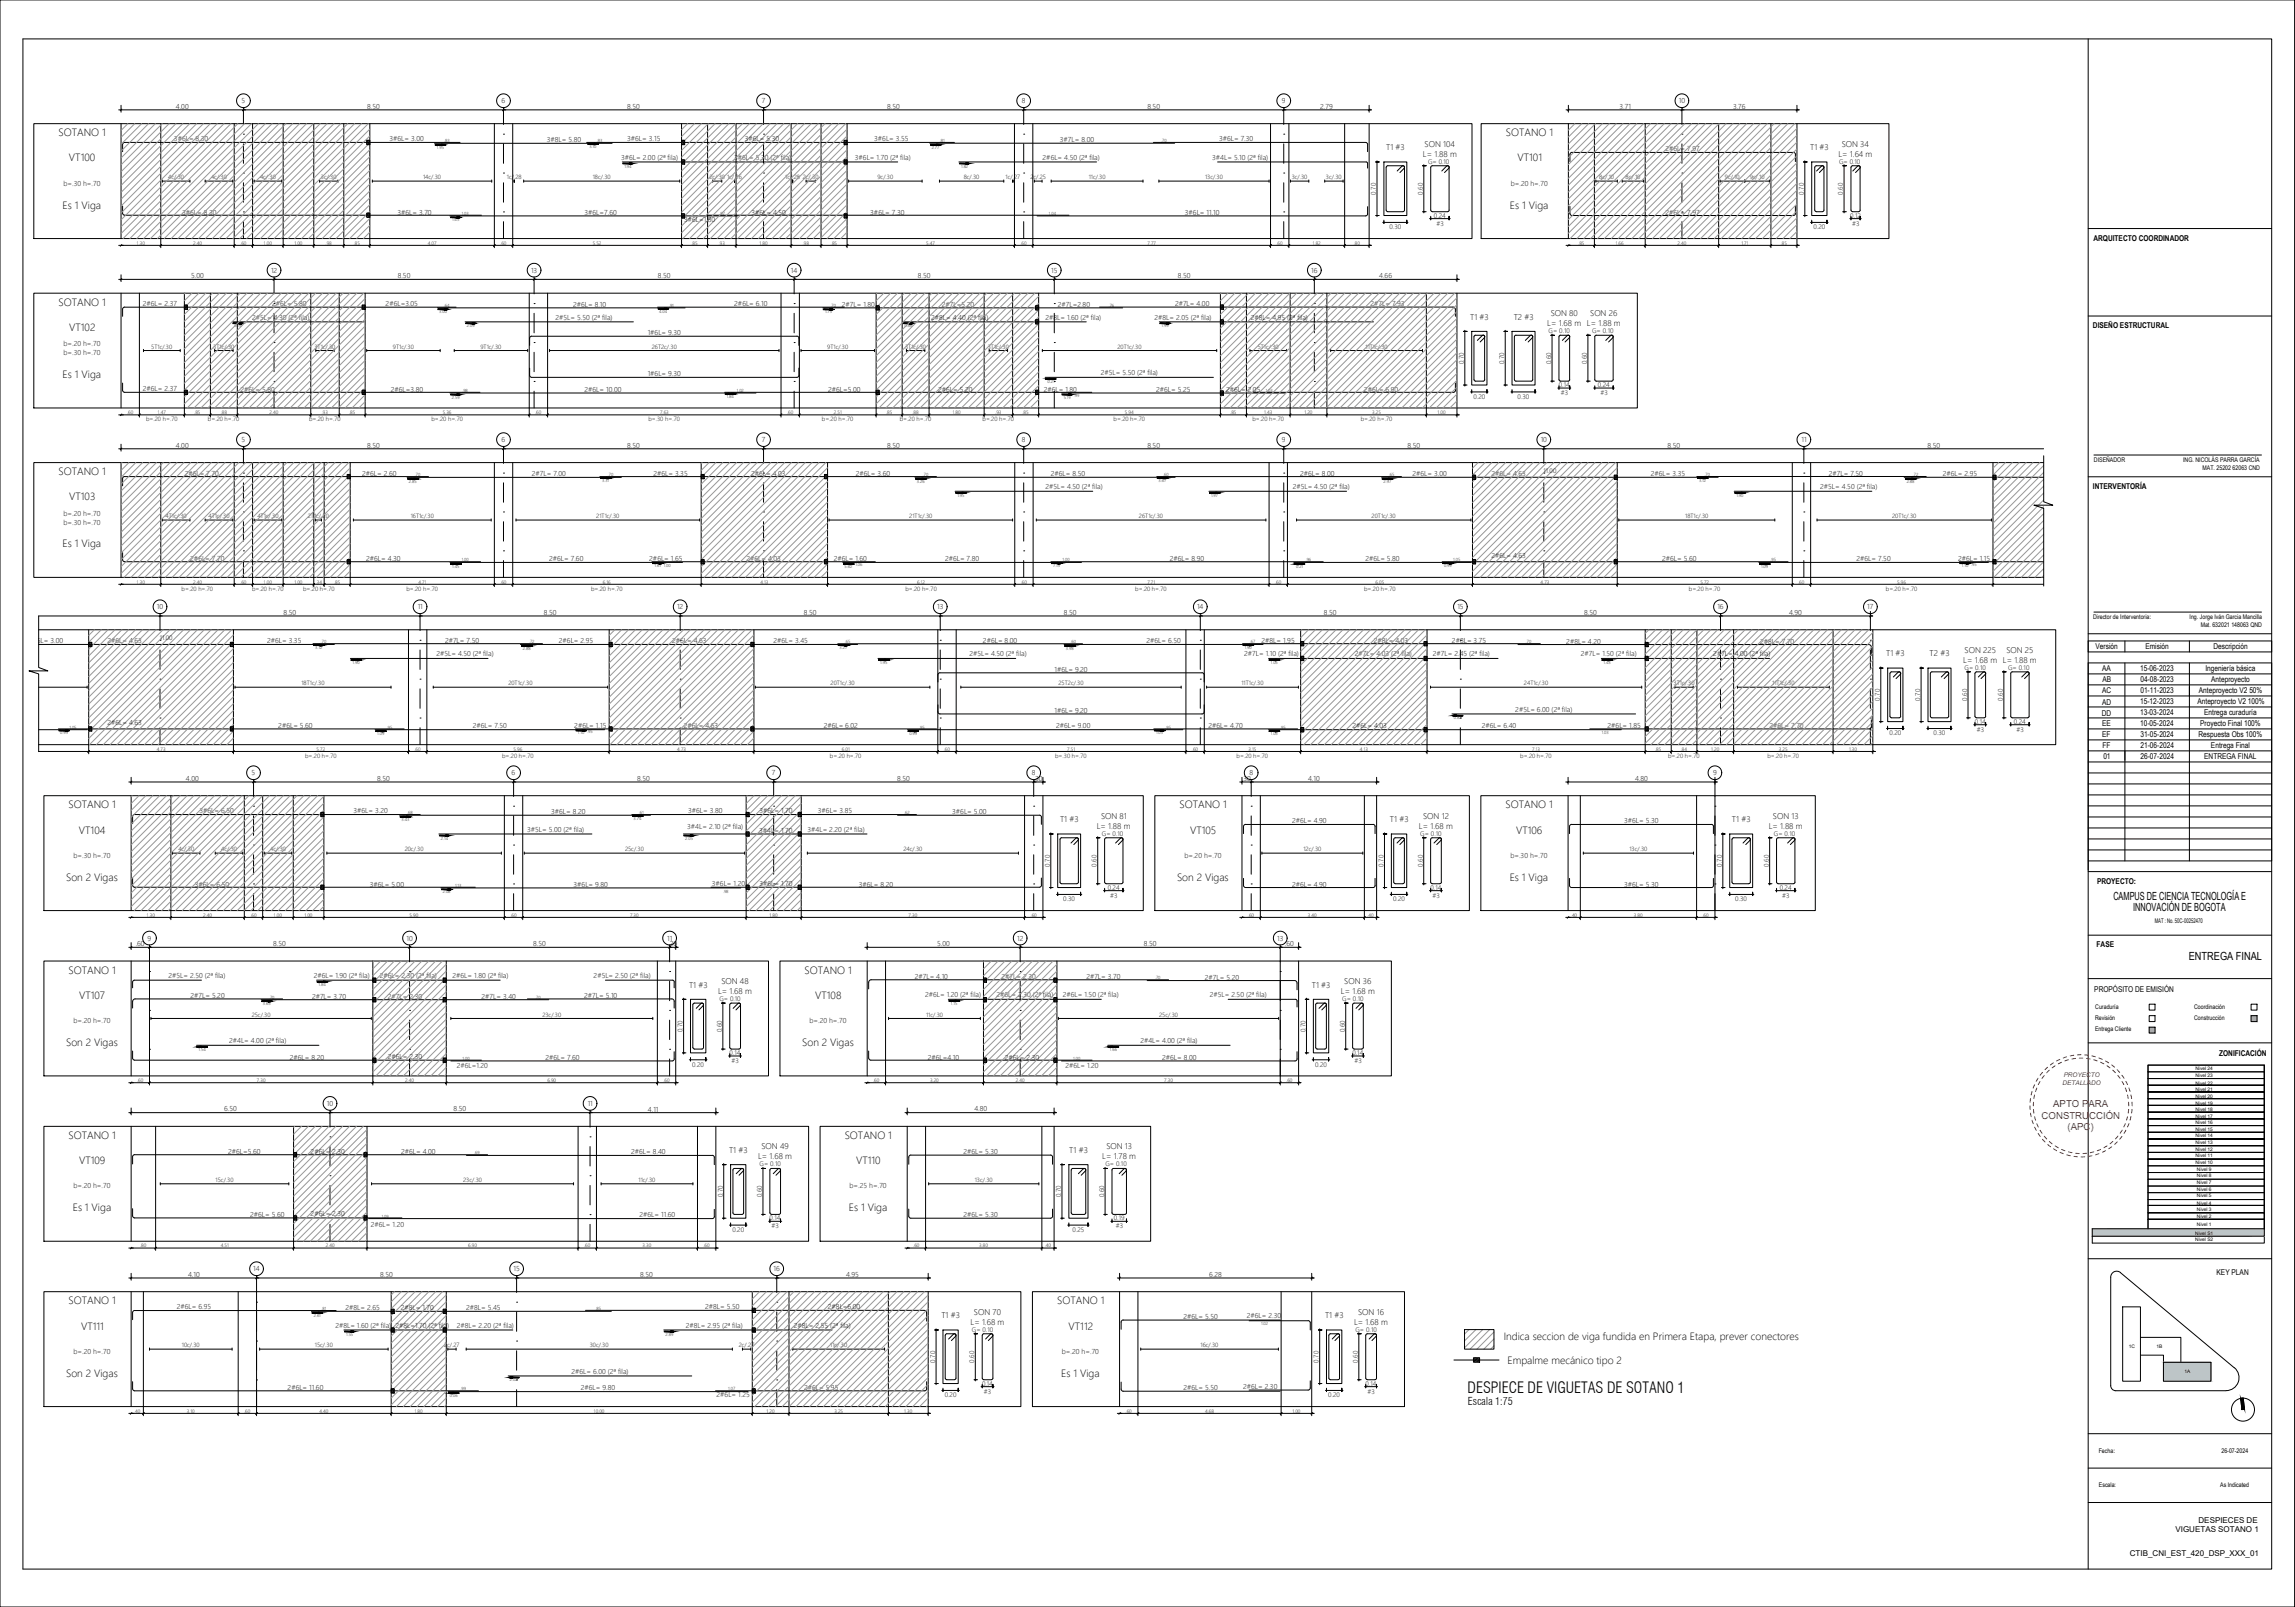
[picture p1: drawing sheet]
<svg xmlns="http://www.w3.org/2000/svg" width="1000mm" height="700mm" viewBox="0 0 1000 700" stroke-linecap="round" stroke-linejoin="round" font-family="sans-serif">
<defs><g id="words">
<text font-size="6.7" x="639.6" y="606.9">DESPIECE DE VIGUETAS DE SOTANO 1</text>
<g font-size="4.9">
<text x="921" y="392">CAMPUS DE CIENCIA TECNOLOGÍA E</text>
<text x="929.6" y="396.7">INNOVACIÓN DE BOGOTA</text>
<text x="953.9" y="418.2">ENTREGA FINAL</text>
</g>
<text font-size="4.7" x="639.7" y="612">Escala 1:75</text>
<g font-size="4.6">
<text x="25.5" y="59.3">SOTANO 1</text>
<text x="656.3" y="59.3">SOTANO 1</text>
<text x="30.1" y="70.3">VT100</text>
<text x="661.3" y="70.3">VT101</text>
<text x="27.3" y="90.8">Es 1 Viga</text>
<text x="658" y="90.8">Es 1 Viga</text>
<text x="25.5" y="133.1">SOTANO 1</text>
<text x="30.1" y="144.1">VT102</text>
<text x="27.3" y="164.6">Es 1 Viga</text>
<text x="25.5" y="206.9">SOTANO 1</text>
<text x="30.1" y="217.9">VT103</text>
<text x="27.3" y="238.4">Es 1 Viga</text>
<text x="29.9" y="352">SOTANO 1</text>
<text x="514" y="352">SOTANO 1</text>
<text x="656.1" y="352">SOTANO 1</text>
<text x="34.4" y="363">VT104</text>
<text x="518.6" y="363">VT105</text>
<text x="660.7" y="363">VT106</text>
<text x="28.8" y="383.5">Son 2 Vigas</text>
<text x="513" y="383.5">Son 2 Vigas</text>
<text x="657.9" y="383.5">Es 1 Viga</text>
<text x="29.9" y="424">SOTANO 1</text>
<text x="350.6" y="424">SOTANO 1</text>
<text x="34.5" y="435">VT107</text>
<text x="355.2" y="435">VT108</text>
<text x="28.8" y="455.5">Son 2 Vigas</text>
<text x="349.6" y="455.5">Son 2 Vigas</text>
<text x="29.9" y="496">SOTANO 1</text>
<text x="368.1" y="496">SOTANO 1</text>
<text x="34.5" y="507">VT109</text>
<text x="373" y="507">VT110</text>
<text x="31.7" y="527.5">Es 1 Viga</text>
<text x="370" y="527.5">Es 1 Viga</text>
<text x="29.9" y="568">SOTANO 1</text>
<text x="460.7" y="568">SOTANO 1</text>
<text x="35.3" y="579.1">VT111</text>
<text x="465.7" y="579.1">VT112</text>
<text x="655.4" y="583.5">Indica seccion de viga fundida en Primera Etapa, prever conectores</text>
<text x="28.8" y="599.5">Son 2 Vigas</text>
<text x="462.5" y="599.5">Es 1 Viga</text>
<text x="656.9" y="594.2">Empalme mecánico tipo 2</text>
</g>
<g font-size="4.2" fill="#f00">
<text x="894.8" y="482.2">APTO PARA</text>
<text x="889.7" y="487.2">CONSTRUCCIÓN</text>
<text x="901" y="492.2">(APC)</text>
</g>
<g font-size="3.6">
<text x="604.1" y="65.5">T1 #3</text>
<text x="620.8" y="63.9">SON 104</text>
<text x="788.8" y="65.5">T1 #3</text>
<text x="802.6" y="63.9">SON 34</text>
<text x="620.1" y="68.2">L= 1.88 m</text>
<text x="801.2" y="68.2">L= 1.64 m</text>
<text x="675.8" y="137.8">SON 80</text>
<text x="693" y="137.8">SON 26</text>
<text x="640.7" y="139.3">T1 #3</text>
<text x="659.6" y="139.3">T2 #3</text>
<text x="674.3" y="142">L= 1.68 m L= 1.88 m</text>
<text x="821.9" y="285.9">T1 #3</text>
<text x="840.9" y="285.9">T2 #3</text>
<text x="856.1" y="284.4">SON 225</text>
<text x="874.4" y="284.4">SON 25</text>
<text x="855.6" y="288.6">L= 1.68 m L= 1.88 m</text>
<text x="461.9" y="358.2">T1 #3</text>
<text x="479.8" y="356.6">SON 81</text>
<text x="605.7" y="358.2">T1 #3</text>
<text x="620.2" y="356.6">SON 12</text>
<text x="754.8" y="358.2">T1 #3</text>
<text x="772.6" y="356.6">SON 13</text>
<text x="477.9" y="360.9">L= 1.88 m</text>
<text x="618.4" y="360.9">L= 1.68 m</text>
<text x="770.8" y="360.9">L= 1.88 m</text>
<text x="300.3" y="430.2">T1 #3</text>
<text x="314.4" y="428.6">SON 48</text>
<text x="571.7" y="430.2">T1 #3</text>
<text x="585.8" y="428.6">SON 36</text>
<text x="312.9" y="432.9">L= 1.68 m</text>
<text x="584.4" y="432.9">L= 1.68 m</text>
<text x="317.7" y="502.2">T1 #3</text>
<text x="331.9" y="500.6">SON 49</text>
<text x="466" y="502.2">T1 #3</text>
<text x="482.1" y="500.6">SON 13</text>
<text x="330.4" y="504.9">L= 1.68 m</text>
<text x="480.4" y="504.9">L= 1.78 m</text>
<text x="410.3" y="574.2">T1 #3</text>
<text x="424.4" y="572.7">SON 70</text>
<text x="577.4" y="574.2">T1 #3</text>
<text x="591.9" y="572.7">SON 16</text>
<text x="423" y="576.9">L= 1.68 m</text>
<text x="590.1" y="576.9">L= 1.68 m</text>
</g>
<g font-size="3.5">
<text x="912.3" y="104.9">ARQUITECTO COORDINADOR</text>
<text x="912.1" y="143">DISEÑO ESTRUCTURAL</text>
<text x="912.1" y="213">INTERVENTORÍA</text>
<text x="913.2" y="282.7">Versión</text>
<text x="934.9" y="282.7">Emisión</text>
<text x="964.6" y="282.7">Descripción</text>
<text x="916.1" y="292.3">AA</text>
<text x="932.6" y="292.3">15-06-2023</text>
<text x="961.1" y="292.3">Ingeniería básica</text>
<text x="916.2" y="297.1">AB</text>
<text x="932.7" y="297.1">04-08-2023</text>
<text x="963.6" y="297.1">Anteproyecto</text>
<text x="916.1" y="301.9">AC</text>
<text x="932.7" y="301.9">01-11-2023</text>
<text x="958.3" y="301.9">Anteproyecto V2 50%</text>
<text x="915.9" y="311.7">DD</text>
<text x="916.1" y="307">AD</text>
<text x="932.6" y="306.5">15-12-2023</text>
<text x="932.6" y="311.5">13-03-2024</text>
<text x="957.6" y="306.6">Anteproyecto V2 100%</text>
<text x="960.5" y="311.5">Entrega curaduría</text>
<text x="916.1" y="316.2">EE</text>
<text x="932.6" y="316.2">10-05-2024</text>
<text x="958.8" y="316.2">Proyecto Final 100%</text>
<text x="916.1" y="321">EF</text>
<text x="932.7" y="321">31-05-2024</text>
<text x="958.1" y="321">Respuesta Obs 100%</text>
<text x="916.2" y="325.8">FF</text>
<text x="932.8" y="325.8">21-06-2024</text>
<text x="963.5" y="325.8">Entrega Final</text>
<text x="916.6" y="330.6">01</text>
<text x="932.8" y="330.6">26-07-2024</text>
<text x="960.6" y="330.6">ENTREGA FINAL</text>
<text x="913.8" y="385.1">PROYECTO:</text>
<text x="913.7" y="412.3">FASE</text>
<text x="912.7" y="432.1">PROPÓSITO DE EMISIÓN</text>
<text x="967.1" y="460.1">ZONIFICACIÓN</text>
<text x="966" y="555.5">KEY PLAN</text>
<text x="958.1" y="663.3">DESPIECES DE</text>
<text x="948.1" y="667.4">VIGUETAS SOTANO 1</text>
<text x="928.2" y="677.6">CTIB_CNI_EST_420_DSP_XXX_01</text>
</g>
<g font-size="3.1">
<text x="76.7" y="47.4">4.00</text>
<text x="105.3" y="44.9">5</text>
<text x="160" y="47.4">8.50</text>
<text x="218.6" y="45">6</text>
<text x="273.3" y="47.4">8.50</text>
<text x="332" y="45">7</text>
<text x="386.6" y="47.4">8.50</text>
<text x="445.3" y="45">8</text>
<text x="500" y="47.4">8.50</text>
<text x="558.6" y="45">9</text>
<text x="575.3" y="47.4">2.79</text>
<text x="705.8" y="47.4">3.71</text>
<text x="731.6" y="45">10</text>
<text x="755.2" y="47.4">3.76</text>
<text x="75.8" y="61.6">3#6L= 8.30</text>
<text x="169.7" y="61.6">3#6L= 3.00</text>
<text x="238.3" y="62">3#8L= 5.80</text>
<text x="273.3" y="61.6">3#6L= 3.15</text>
<text x="324.6" y="61.6">3#6L= 5.30</text>
<text x="381" y="61.6">3#6L= 3.55</text>
<text x="461.9" y="61.9">3#7L= 8.00</text>
<text x="531.2" y="61.6">3#6L= 7.30</text>
<text x="725.8" y="65.9">2#6L= 7.97</text>
<text x="270.6" y="69.7">3#6L= 2.00 (2ª fila)</text>
<text x="320" y="69.7">3#6L= 5.30 (2ª fila)</text>
<text x="372.6" y="69.7">3#6L= 1.70 (2ª fila)</text>
<text x="454.4" y="69.7">2#6L= 4.50 (2ª fila)</text>
<text x="528.3" y="69.7">3#4L= 5.10 (2ª fila)</text>
<text x="27.6" y="80.8">b=.30 h=.70</text>
<text x="658.4" y="80.8">b=.20 h=.70</text>
<text x="79.4" y="93.4">3#6L= 8.30</text>
<text x="173.2" y="93.4">3#6L= 3.70</text>
<text x="254.7" y="93.4">3#6L=7.60</text>
<text x="327.5" y="93.4">3#6L= 4.50</text>
<text x="379.3" y="93.4">3#6L= 7.30</text>
<text x="516.4" y="93.4">3#6L= 11.10</text>
<text x="725.8" y="93.4">2#6L= 7.97</text>
<text x="298.1" y="96.9">3#6L=1.80</text>
<text x="118.1" y="118.8">12</text>
<text x="231.4" y="118.8">13</text>
<text x="344.7" y="118.8">14</text>
<text x="458.1" y="118.8">15</text>
<text x="571.4" y="118.8">16</text>
<text x="83.3" y="121.2">5.00</text>
<text x="173.3" y="121.2">8.50</text>
<text x="286.6" y="121.2">8.50</text>
<text x="400" y="121.2">8.50</text>
<text x="513.3" y="121.2">8.50</text>
<text x="601" y="121.2">4.66</text>
<text x="62.3" y="133.3">2#6L= 2.37</text>
<text x="118.6" y="133.3">2#6L= 5.80</text>
<text x="168.1" y="133.4">2#6L=3.05</text>
<text x="249.7" y="133.7">2#6L= 8.10</text>
<text x="320" y="133.3">2#6L= 6.10</text>
<text x="366.9" y="133.7">2#7L= 1.80</text>
<text x="410.5" y="133.7">2#7L=5.20</text>
<text x="461" y="133.7">2#7L=2.80</text>
<text x="512.1" y="133.3">2#7L= 4.00</text>
<text x="597.2" y="133.3">2#7L= 7.93</text>
<text x="109.9" y="139.3">2#5L= 4.30 (2ª fila)</text>
<text x="242.1" y="139.3">2#5L= 5.50 (2ª fila)</text>
<text x="405.8" y="139.3">2#8L= 4.40 (2ª fila)</text>
<text x="455.5" y="139.3">2#8L= 1.60 (2ª fila)</text>
<text x="503.1" y="139.3">2#8L= 2.05 (2ª fila)</text>
<text x="545" y="139.3">2#8L= 4.95 (2ª fila)</text>
<text x="282.3" y="146">1#6L= 9.30</text>
<text x="27.6" y="150.8">b=.20 h=.70</text>
<text x="27.6" y="154.7">b=.30 h=.70</text>
<text x="282.3" y="163.9">1#6L= 9.30</text>
<text x="479.7" y="163.5">2#5L= 5.50 (2ª fila)</text>
<text x="62.3" y="170.1">2#6L= 2.37</text>
<text x="104.8" y="170.6">2#6L= 5.80</text>
<text x="170.3" y="170.6">2#6L=3.80</text>
<text x="254.7" y="170.6">2#6L= 10.00</text>
<text x="360.9" y="170.6">2#6L=5.00</text>
<text x="408.9" y="170.6">2#6L= 5.20</text>
<text x="454.9" y="170.6">2#6L= 1.80</text>
<text x="503.9" y="170.6">2#6L= 5.25</text>
<text x="534.3" y="170.6">2#6L= 2.05</text>
<text x="594.4" y="170.6">2#6L= 6.90</text>
<text x="76.7" y="195">4.00</text>
<text x="105.3" y="192.5">5</text>
<text x="160" y="195">8.50</text>
<text x="218.6" y="192.6">6</text>
<text x="273.3" y="195">8.50</text>
<text x="332" y="192.6">7</text>
<text x="386.6" y="195">8.50</text>
<text x="445.3" y="192.6">8</text>
<text x="500" y="195">8.50</text>
<text x="558.6" y="192.6">9</text>
<text x="613.3" y="195">8.50</text>
<text x="671.4" y="192.6">10</text>
<text x="726.7" y="195">8.50</text>
<text x="785.1" y="192.6">11</text>
<text x="840" y="195">8.50</text>
<text x="80.5" y="207.2">2#6L= 7.70</text>
<text x="157.9" y="207.2">2#6L= 2.60</text>
<text x="231.8" y="207.4">2#7L= 7.00</text>
<text x="284.7" y="207.2">2#6L= 3.35</text>
<text x="327.3" y="207.2">2#6L= 4.03</text>
<text x="372.9" y="207.2">2#6L= 3.60</text>
<text x="457.9" y="207.4">2#6L= 8.50</text>
<text x="566.6" y="207.2">2#6L= 8.00</text>
<text x="615.6" y="207.4">2#6L= 3.00</text>
<text x="649.9" y="207.4">2#6L= 4.63</text>
<text x="719.4" y="207.4">2#6L= 3.35</text>
<text x="797" y="207.1">2#7L= 7.50</text>
<text x="846.6" y="207.4">2#6L= 2.95</text>
<text x="455.6" y="213.1">2#5L= 4.50 (2ª fila)</text>
<text x="563.3" y="213.1">2#5L= 4.50 (2ª fila)</text>
<text x="793.2" y="213.1">2#5L= 4.50 (2ª fila)</text>
<text x="27.6" y="224.7">b=.20 h=.70</text>
<text x="27.6" y="228.4">b=.30 h=.70</text>
<text x="82.9" y="244.4">2#6L= 7.70</text>
<text x="159.6" y="244.3">2#6L= 4.30</text>
<text x="239.3" y="244.4">2#6L= 7.60</text>
<text x="283" y="244.4">2#6L= 1.65</text>
<text x="325.3" y="244.4">2#6L= 4.03</text>
<text x="363.3" y="244.4">2#6L= 1.60</text>
<text x="411.8" y="244.4">2#6L= 7.80</text>
<text x="509.8" y="244.4">2#6L= 8.90</text>
<text x="595" y="244.4">2#6L= 5.80</text>
<text x="649.9" y="243.1">2#6L= 4.63</text>
<text x="724.3" y="244.4">2#6L= 5.60</text>
<text x="809" y="244.4">2#6L= 7.50</text>
<text x="853.3" y="244.4">2#6L= 1.15</text>
<text x="68.4" y="265.4">10</text>
<text x="123.6" y="267.8">8.50</text>
<text x="182" y="265.4">11</text>
<text x="236.9" y="267.8">8.50</text>
<text x="295.1" y="265.4">12</text>
<text x="350.3" y="267.8">8.50</text>
<text x="408.4" y="265.4">13</text>
<text x="463.6" y="267.8">8.50</text>
<text x="521.7" y="265.4">14</text>
<text x="577" y="267.8">8.50</text>
<text x="635.1" y="265.4">15</text>
<text x="690.3" y="267.8">8.50</text>
<text x="748.4" y="265.4">16</text>
<text x="779.7" y="267.8">4.90</text>
<text x="813.7" y="265.4">17</text>
<text x="12.5" y="280.3">2#6L= 3.00</text>
<text x="46.9" y="280.3">2#6L= 4.63</text>
<text x="116.4" y="280.3">2#6L= 3.35</text>
<text x="193.9" y="279.9">2#7L= 7.50</text>
<text x="243.6" y="280.3">2#6L= 2.95</text>
<text x="292.9" y="280.3">2#6L= 4.63</text>
<text x="337.1" y="280.3">2#6L= 3.45</text>
<text x="428.4" y="280">2#6L= 8.00</text>
<text x="499.6" y="280.3">2#6L= 6.50</text>
<text x="549.7" y="279.9">2#8L= 1.95</text>
<text x="598.7" y="279.9">2#8L= 4.03</text>
<text x="632.8" y="279.9">2#8L= 3.75</text>
<text x="682.6" y="280.3">2#8L= 4.20</text>
<text x="767.1" y="280.3">2#8L= 7.70</text>
<text x="190.2" y="285.9">2#5L= 4.50 (2ª fila)</text>
<text x="422.5" y="285.9">2#5L= 4.50 (2ª fila)</text>
<text x="542.2" y="285.9">2#7L= 1.10 (2ª fila)</text>
<text x="590.4" y="285.9">2#7L= 4.03 (2ª fila)</text>
<text x="624.4" y="285.9">2#7L= 2.45 (2ª fila)</text>
<text x="688.9" y="285.9">2#7L= 1.50 (2ª fila)</text>
<text x="746.6" y="285.9">2#7L= 4.00 (2ª fila)</text>
<text x="459.5" y="292.6">1#6L= 9.20</text>
<text x="459.5" y="310.5">1#6L= 9.20</text>
<text x="660.4" y="310.1">2#5L= 6.00 (2ª fila)</text>
<text x="46.9" y="315.9">2#6L= 4.63</text>
<text x="121.3" y="317.2">2#6L= 5.60</text>
<text x="206" y="317.2">2#6L= 7.50</text>
<text x="250.3" y="317.2">2#6L= 1.15</text>
<text x="298" y="317.2">2#6L= 4.63</text>
<text x="358.9" y="317.2">2#6L= 6.02</text>
<text x="460.2" y="317.2">2#6L= 9.00</text>
<text x="526.7" y="317.2">2#6L= 4.70</text>
<text x="589.4" y="317.2">2#6L= 4.03</text>
<text x="645.8" y="317">2#6L= 6.40</text>
<text x="700.6" y="317.2">2#6L= 1.85</text>
<text x="771.1" y="317.2">2#6L= 7.70</text>
<text x="81" y="340.1">4.00</text>
<text x="109.6" y="337.6">5</text>
<text x="164.4" y="340.1">8.50</text>
<text x="223" y="337.7">6</text>
<text x="277.7" y="340.1">8.50</text>
<text x="336.4" y="337.7">7</text>
<text x="391" y="340.1">8.50</text>
<text x="449.7" y="337.7">8</text>
<text x="450.5" y="340.1">.30</text>
<text x="541.2" y="340.1">.30</text>
<text x="544.4" y="337.7">8</text>
<text x="570.1" y="340.1">4.10</text>
<text x="712.6" y="340.1">4.80</text>
<text x="746.5" y="337.7">9</text>
<text x="87" y="354.3">3#6L= 6.50</text>
<text x="154" y="354.3">3#6L= 3.20</text>
<text x="240.2" y="354.6">3#6L= 8.20</text>
<text x="299.9" y="354.3">3#6L= 3.80</text>
<text x="331" y="354.3">3#6L= 1.70</text>
<text x="356.4" y="354.3">3#6L= 3.85</text>
<text x="415" y="354.6">3#6L= 5.00</text>
<text x="563.1" y="358.6">2#6L= 4.90</text>
<text x="707.8" y="358.6">3#6L= 5.30</text>
<text x="229.7" y="362.3">3#5L= 5.00 (2ª fila)</text>
<text x="299.5" y="361">3#4L= 2.10 (2ª fila)</text>
<text x="330.9" y="362.8">3#4L= 1.70</text>
<text x="351.9" y="362.3">3#4L= 2.20 (2ª fila)</text>
<text x="32" y="373.5">b=.30 h=.70</text>
<text x="516.1" y="373.5">b=.20 h=.70</text>
<text x="658.2" y="373.5">b=.30 h=.70</text>
<text x="84.9" y="386.1">3#6L= 6.50</text>
<text x="161.1" y="386.1">3#6L= 5.00</text>
<text x="250" y="386.1">3#6L= 9.80</text>
<text x="310.3" y="385.7">3#6L= 1.20</text>
<text x="331" y="385.7">3#6L= 1.70</text>
<text x="374.3" y="386.1">3#6L= 8.20</text>
<text x="563.1" y="386.1">2#6L= 4.90</text>
<text x="707.8" y="386.1">3#6L= 5.30</text>
<text x="59.1" y="412.1">.60</text>
<text x="64.3" y="409.7">9</text>
<text x="119" y="412.1">8.50</text>
<text x="177.1" y="409.7">10</text>
<text x="232.4" y="412.1">8.50</text>
<text x="290.8" y="409.7">11</text>
<text x="291.2" y="412.1">.20</text>
<text x="408.4" y="412.1">5.00</text>
<text x="443.3" y="409.7">12</text>
<text x="498.5" y="412.1">8.50</text>
<text x="556.6" y="409.7">13</text>
<text x="559.9" y="412.1">.60</text>
<text x="73.4" y="426">2#5L= 2.50 (2ª fila)</text>
<text x="136.7" y="426">2#6L= 1.90 (2ª fila)</text>
<text x="165.6" y="426">2#6L= 2.30 (2ª fila)</text>
<text x="197.2" y="426">2#6L= 1.80 (2ª fila)</text>
<text x="258.7" y="426">2#5L= 2.50 (2ª fila)</text>
<text x="398.7" y="426.3">2#7L= 4.10</text>
<text x="436.5" y="426.3">2#7L= 2.30</text>
<text x="473.4" y="426.3">2#7L= 3.70</text>
<text x="525.1" y="426.6">2#7L= 5.20</text>
<text x="83" y="434.7">2#7L= 5.20</text>
<text x="136" y="435">2#7L= 3.70</text>
<text x="169" y="435">2#7L= 2.30</text>
<text x="209.8" y="435">2#7L= 3.40</text>
<text x="254.6" y="434.7">2#7L= 5.10</text>
<text x="403.1" y="434.4">2#6L= 1.20 (2ª fila)</text>
<text x="434.2" y="434.4">2#6L= 2.30 (2ª fila)</text>
<text x="463.2" y="434.4">2#6L= 1.50 (2ª fila)</text>
<text x="527.2" y="434.4">2#5L= 2.50 (2ª fila)</text>
<text x="32" y="445.5">b=.20 h=.70</text>
<text x="352.8" y="445.5">b=.20 h=.70</text>
<text x="99.9" y="454.3">2#4L= 4.00 (2ª fila)</text>
<text x="497" y="454.3">2#4L= 4.00 (2ª fila)</text>
<text x="126.3" y="461.5">2#6L= 8.20</text>
<text x="169" y="461.4">2#6L= 2.30</text>
<text x="237.7" y="461.5">2#6L= 7.60</text>
<text x="404.4" y="461.5">2#6L=4.10</text>
<text x="437.9" y="461.5">2#6L= 2.30</text>
<text x="506.4" y="461.5">2#6L= 8.00</text>
<text x="199" y="465.1">2#6L=1.20</text>
<text x="464.3" y="465.1">2#6L= 1.20</text>
<text x="97.7" y="484.1">6.50</text>
<text x="142.5" y="481.7">10</text>
<text x="197.7" y="484.1">8.50</text>
<text x="256.1" y="481.7">11</text>
<text x="282.4" y="484.1">4.11</text>
<text x="424.6" y="484.1">4.80</text>
<text x="99.4" y="502.5">2#6L=5.60</text>
<text x="135.4" y="502.5">2#6L= 2.30</text>
<text x="174.8" y="502.5">2#6L= 4.00</text>
<text x="275" y="502.8">2#6L= 8.40</text>
<text x="419.9" y="502.6">2#6L= 5.30</text>
<text x="32" y="517.5">b=.20 h=.70</text>
<text x="370.2" y="517.5">b=.25 h=.70</text>
<text x="109" y="530.2">2#6L= 5.60</text>
<text x="135.4" y="529.6">2#6L= 2.30</text>
<text x="278.7" y="530.2">2#6L= 11.60</text>
<text x="419.9" y="530.2">2#6L= 5.30</text>
<text x="161.6" y="534.2">2#6L= 1.20</text>
<text x="82" y="556.1">4.10</text>
<text x="110.4" y="553.7">14</text>
<text x="165.7" y="556.1">8.50</text>
<text x="223.8" y="553.7">15</text>
<text x="279" y="556.1">8.50</text>
<text x="337.1" y="553.7">16</text>
<text x="368.8" y="556.1">4.95</text>
<text x="527" y="556.1">6.28</text>
<text x="77.1" y="570.3">2#6L= 6.95</text>
<text x="150.6" y="570.7">2#8L= 2.65</text>
<text x="174.6" y="570.7">2#8L= 1.70</text>
<text x="203.1" y="570.7">2#8L= 5.45</text>
<text x="307.3" y="570.3">2#8L= 5.50</text>
<text x="360.8" y="570.3">2#8L=6.00</text>
<text x="515.7" y="574.5">2#6L= 5.50</text>
<text x="543.4" y="574.1">2#6L= 2.30</text>
<text x="146.1" y="578.4">2#8L= 1.60 (2ª fila)</text>
<text x="172.3" y="578.4">2#8L=1.70 (2ª fila)</text>
<text x="199.1" y="578.4">2#8L= 2.20 (2ª fila)</text>
<text x="298.8" y="578.4">2#8L= 2.95 (2ª fila)</text>
<text x="345.9" y="578.4">2#8L= 2.55 (2ª fila)</text>
<text x="32" y="589.5">b=.20 h=.70</text>
<text x="462.8" y="589.5">b=.20 h=.70</text>
<text x="249" y="598.4">2#6L= 6.00 (2ª fila)</text>
<text x="125.3" y="605.5">2#6L= 11.60</text>
<text x="253.2" y="605.5">2#6L= 9.80</text>
<text x="350.4" y="605.5">2#6L= 5.95</text>
<text x="515.7" y="605.5">2#6L= 5.50</text>
<text x="541.7" y="605">2#6L= 2.30</text>
<text x="312.3" y="608.5">2#6L= 1.25</text>
</g>
<g font-size="2.9">
<text x="622.3" y="71.2">G= 0.10</text>
<text x="801.5" y="71.2">G= 0.10</text>
<text x="599.6" y="84.8" transform="rotate(-90 599.6 84.8)">0.70</text>
<text x="620.1" y="84.8" transform="rotate(-90 620.1 84.8)">0.60</text>
<text x="786.1" y="84.8" transform="rotate(-90 786.1 84.8)">0.70</text>
<text x="803.1" y="84.8" transform="rotate(-90 803.1 84.8)">0.60</text>
<text x="624.9" y="94.8">0.24</text>
<text x="806.3" y="94.8">0.12</text>
<text x="605.5" y="99.9">0.30</text>
<text x="625.9" y="98.2">#3</text>
<text x="790.3" y="99.9">0.20</text>
<text x="807.1" y="98.2">#3</text>
<text x="674.9" y="145">G= 0.10</text>
<text x="693.8" y="145">G= 0.10</text>
<text x="637.9" y="158.6" transform="rotate(-90 637.9 158.6)">0.70</text>
<text x="655.5" y="158.6" transform="rotate(-90 655.5 158.6)">0.70</text>
<text x="675.9" y="158.6" transform="rotate(-90 675.9 158.6)">0.60</text>
<text x="691.6" y="158.6" transform="rotate(-90 691.6 158.6)">0.60</text>
<text x="642.1" y="173.7">0.20</text>
<text x="661.4" y="173.7">0.30</text>
<text x="679.3" y="168.6">0.14</text>
<text x="680.2" y="172">#3</text>
<text x="696.3" y="168.6">0.24</text>
<text x="697.4" y="172">#3</text>
<text x="672.6" y="206">11.00</text>
<text x="69.6" y="278.8">11.00</text>
<text x="856.1" y="291.6">G= 0.10</text>
<text x="875.1" y="291.6">G= 0.10</text>
<text x="819.1" y="305.2" transform="rotate(-90 819.1 305.2)">0.70</text>
<text x="836.8" y="305.2" transform="rotate(-90 836.8 305.2)">0.70</text>
<text x="857.2" y="305.2" transform="rotate(-90 857.2 305.2)">0.60</text>
<text x="872.8" y="305.2" transform="rotate(-90 872.8 305.2)">0.60</text>
<text x="860.6" y="315.2">0.14</text>
<text x="877.6" y="315.2">0.24</text>
<text x="823.4" y="320.3">0.20</text>
<text x="842.6" y="320.3">0.30</text>
<text x="861.4" y="318.7">#3</text>
<text x="878.7" y="318.7">#3</text>
<text x="480.2" y="363.9">G= 0.10</text>
<text x="619" y="363.9">G= 0.10</text>
<text x="773" y="363.9">G= 0.10</text>
<text x="457.5" y="377.5" transform="rotate(-90 457.5 377.5)">0.70</text>
<text x="477.9" y="377.5" transform="rotate(-90 477.9 377.5)">0.60</text>
<text x="602.9" y="377.5" transform="rotate(-90 602.9 377.5)">0.70</text>
<text x="620" y="377.5" transform="rotate(-90 620 377.5)">0.60</text>
<text x="750.3" y="377.5" transform="rotate(-90 750.3 377.5)">0.70</text>
<text x="770.8" y="377.5" transform="rotate(-90 770.8 377.5)">0.60</text>
<text x="482.7" y="387.4">0.24</text>
<text x="623.4" y="387.4">0.14</text>
<text x="775.6" y="387.4">0.24</text>
<text x="463.4" y="392.6">0.30</text>
<text x="483.8" y="390.9">#3</text>
<text x="607.1" y="392.6">0.20</text>
<text x="624.2" y="390.9">#3</text>
<text x="756.2" y="392.6">0.30</text>
<text x="776.6" y="390.9">#3</text>
<text x="313.5" y="435.9">G= 0.10</text>
<text x="585" y="435.9">G= 0.10</text>
<text x="297.5" y="449.5" transform="rotate(-90 297.5 449.5)">0.70</text>
<text x="314.6" y="449.5" transform="rotate(-90 314.6 449.5)">0.60</text>
<text x="568.9" y="449.5" transform="rotate(-90 568.9 449.5)">0.70</text>
<text x="586" y="449.5" transform="rotate(-90 586 449.5)">0.60</text>
<text x="318" y="459.5">0.14</text>
<text x="589.4" y="459.5">0.14</text>
<text x="301.7" y="464.6">0.20</text>
<text x="318.8" y="462.9">#3</text>
<text x="573.1" y="464.6">0.20</text>
<text x="590.3" y="462.9">#3</text>
<text x="331" y="507.9">G= 0.10</text>
<text x="481.8" y="507.9">G= 0.10</text>
<text x="315" y="521.5" transform="rotate(-90 315 521.5)">0.70</text>
<text x="332" y="521.5" transform="rotate(-90 332 521.5)">0.60</text>
<text x="462.4" y="521.5" transform="rotate(-90 462.4 521.5)">0.70</text>
<text x="481.1" y="521.5" transform="rotate(-90 481.1 521.5)">0.60</text>
<text x="335.4" y="531.5">0.14</text>
<text x="485.4" y="531.5">0.19</text>
<text x="319.2" y="536.6">0.20</text>
<text x="336.3" y="534.9">#3</text>
<text x="467.4" y="536.6">0.25</text>
<text x="486.2" y="534.9">#3</text>
<text x="423.5" y="579.9">G= 0.10</text>
<text x="590.7" y="579.9">G= 0.10</text>
<text x="407.5" y="593.5" transform="rotate(-90 407.5 593.5)">0.70</text>
<text x="424.6" y="593.5" transform="rotate(-90 424.6 593.5)">0.60</text>
<text x="574.6" y="593.5" transform="rotate(-90 574.6 593.5)">0.70</text>
<text x="591.7" y="593.5" transform="rotate(-90 591.7 593.5)">0.60</text>
<text x="427.9" y="603.5">0.14</text>
<text x="595.1" y="603.5">0.14</text>
<text x="411.7" y="608.6">0.20</text>
<text x="428.8" y="606.9">#3</text>
<text x="578.9" y="608.6">0.20</text>
<text x="596" y="606.9">#3</text>
</g>
<g font-size="2.8">
<text x="912.5" y="201">DISEÑADOR</text>
<text x="951.4" y="201.3">ING. NICOLÁS PARRA GARCÍA</text>
<text x="959.8" y="204.5">MAT. 25202 62063 CND</text>
<text x="912.1" y="269.4">Director de Interventoria:</text>
<text x="954.2" y="269.6">Ing. Jorge Iván Garcia Mancilla</text>
<text x="959" y="272.9">Mat. 632021 148063 QND</text>
<text x="939" y="402.1">MAT : No. 50C-00252470</text>
<text x="913.1" y="439.3">Curaduría</text>
<text x="956.1" y="439.3">Coordinación</text>
<text x="913" y="444.3">Revisión</text>
<text x="913" y="449.2">Entrega Cliente</text>
<text x="956.1" y="444.3">Construcción</text>
<text x="914.6" y="632.8">Fecha:</text>
<text x="968.1" y="632.8">26-07-2024</text>
<text x="914.7" y="647.5">Escala:</text>
<text x="967.5" y="647.7">As Indicated</text>
</g>
<g font-size="2.8" fill="#f00">
<text x="898.9" y="472.5">DETALLADO</text>
<text x="899.3" y="469.2">PROYECTO</text>
</g>
<g font-size="2.7">
<text x="73.3" y="78.1">4c/.30</text>
<text x="92" y="78.1">4c/.30</text>
<text x="113.3" y="78.1">4c/.30</text>
<text x="139.8" y="78.1">3c/.30</text>
<text x="184.4" y="78.1">14c/.30</text>
<text x="220.9" y="78.1">1c/.28</text>
<text x="258.3" y="78.1">18c/.30</text>
<text x="309.1" y="78.1">2c/.30</text>
<text x="316.9" y="78.1">1c/.26</text>
<text x="342.2" y="78.1">1c/.28</text>
<text x="349.8" y="78.1">2c/.30</text>
<text x="382.4" y="78.1">9c/.30</text>
<text x="420" y="78.1">8c/.30</text>
<text x="438.2" y="78.1">1c/.27</text>
<text x="449" y="78.1">2c/.25</text>
<text x="474.4" y="78.1">11c/.30</text>
<text x="525.1" y="78.1">13c/.30</text>
<text x="562.9" y="78.1">3c/.30</text>
<text x="577.8" y="78.1">3c/.30</text>
<text x="696.9" y="78.1">8c/.10</text>
<text x="708.4" y="78.1">8c/.10</text>
<text x="751.7" y="78.1">9c/.10</text>
<text x="762.5" y="78.1">9c/.10</text>
<text x="65.9" y="151.9">5T1c/.30</text>
<text x="93" y="151.9">3T1c/.30</text>
<text x="137" y="151.9">3T1c/.30</text>
<text x="171.2" y="151.9">9T1c/.30</text>
<text x="209.4" y="151.9">9T1c/.30</text>
<text x="284" y="151.9">26T2c/.30</text>
<text x="360.5" y="151.9">9T1c/.30</text>
<text x="394.4" y="151.9">3T1c/.30</text>
<text x="430.5" y="151.9">3T1c/.30</text>
<text x="487" y="151.9">20T1c/.30</text>
<text x="548.1" y="151.9">5T1c/.30</text>
<text x="595.1" y="151.9">11T1c/.30</text>
<text x="63.7" y="183.4">b=.20 h=.70</text>
<text x="90.6" y="183.4">b=.20 h=.70</text>
<text x="134.7" y="183.4">b=.20 h=.70</text>
<text x="188" y="183.4">b=.20 h=.70</text>
<text x="282.6" y="183.4">b=.30 h=.70</text>
<text x="358.2" y="183.4">b=.20 h=.70</text>
<text x="392.1" y="183.4">b=.20 h=.70</text>
<text x="428.2" y="183.4">b=.20 h=.70</text>
<text x="485.3" y="183.4">b=.20 h=.70</text>
<text x="545.8" y="183.4">b=.20 h=.70</text>
<text x="593" y="183.4">b=.20 h=.70</text>
<text x="72.2" y="225.7">4T1c/.30</text>
<text x="90.8" y="225.7">4T1c/.30</text>
<text x="112.2" y="225.7">4T1c/.30</text>
<text x="134.2" y="225.7">2T1c/.20</text>
<text x="179" y="225.7">16T1c/.30</text>
<text x="259.8" y="225.7">21T1c/.30</text>
<text x="396.2" y="225.7">21T1c/.30</text>
<text x="496.4" y="225.7">26T1c/.30</text>
<text x="597.7" y="225.7">20T1c/.30</text>
<text x="734.4" y="225.7">18T1c/.30</text>
<text x="824.6" y="225.7">20T1c/.30</text>
<text x="79.2" y="257.2">b=.20 h=.70</text>
<text x="109.9" y="257.2">b=.20 h=.70</text>
<text x="132.1" y="257.2">b=.20 h=.70</text>
<text x="177.1" y="257.2">b=.20 h=.70</text>
<text x="257.6" y="257.2">b=.20 h=.70</text>
<text x="394.5" y="257.2">b=.20 h=.70</text>
<text x="494.7" y="257.2">b=.20 h=.70</text>
<text x="594.5" y="257.2">b=.20 h=.70</text>
<text x="736" y="257.2">b=.20 h=.70</text>
<text x="821.9" y="257.2">b=.20 h=.70</text>
<text x="131.4" y="298.5">18T1c/.30</text>
<text x="221.5" y="298.5">20T1c/.30</text>
<text x="361.9" y="298.5">20T1c/.30</text>
<text x="461.3" y="298.5">25T2c/.30</text>
<text x="541" y="298.5">11T1c/.30</text>
<text x="664.1" y="298.5">24T1c/.30</text>
<text x="729.3" y="298.5">3T1c/.30</text>
<text x="772.3" y="298.5">11T1c/.30</text>
<text x="133" y="330.1">b=.20 h=.70</text>
<text x="218.8" y="330.1">b=.20 h=.70</text>
<text x="361.7" y="330.1">b=.20 h=.70</text>
<text x="459.8" y="330.1">b=.30 h=.70</text>
<text x="538.9" y="330.1">b=.20 h=.70</text>
<text x="662.5" y="330.1">b=.20 h=.70</text>
<text x="727" y="330.1">b=.20 h=.70</text>
<text x="770.3" y="330.1">b=.20 h=.70</text>
<text x="77.7" y="370.8">4c/.30</text>
<text x="96.4" y="370.8">4c/.30</text>
<text x="117.7" y="370.8">4c/.30</text>
<text x="176.4" y="370.8">20c/.30</text>
<text x="272.4" y="370.8">25c/.30</text>
<text x="393.7" y="370.8">24c/.30</text>
<text x="568" y="370.8">12c/.30</text>
<text x="710.1" y="370.8">13c/.30</text>
<text x="109.7" y="442.8">25c/.30</text>
<text x="236.3" y="442.8">23c/.30</text>
<text x="403.6" y="442.8">11c/.30</text>
<text x="505.1" y="442.8">25c/.30</text>
<text x="94" y="514.8">15c/.30</text>
<text x="201.8" y="514.8">23c/.30</text>
<text x="278.3" y="514.8">11c/.30</text>
<text x="424.8" y="514.8">13c/.30</text>
<text x="79.2" y="586.8">10c/.30</text>
<text x="137.2" y="586.8">15c/.30</text>
<text x="193.5" y="586.8">2c/.27</text>
<text x="257" y="586.8">30c/.30</text>
<text x="321.9" y="586.8">2c/.27</text>
<text x="361.8" y="586.8">11c/.30</text>
<text x="523.2" y="586.8">16c/.30</text>
</g>
<g font-size="2.2">
<text x="59.7" y="106.6">1.30</text>
<text x="84.2" y="106.6">2.40</text>
<text x="104.7" y="106.6">.60</text>
<text x="115" y="106.6">1.00</text>
<text x="128.4" y="106.6">1.00</text>
<text x="141.9" y="106.6">.98</text>
<text x="154.1" y="106.6">.85</text>
<text x="186.4" y="106.6">4.07</text>
<text x="218" y="106.6">.60</text>
<text x="258.3" y="106.6">5.52</text>
<text x="301.3" y="106.6">.85</text>
<text x="313.2" y="106.6">.93</text>
<text x="331" y="106.6">1.80</text>
<text x="349.9" y="106.6">.98</text>
<text x="362.1" y="106.6">.85</text>
<text x="403.6" y="106.6">5.47</text>
<text x="444.7" y="106.6">.60</text>
<text x="500" y="106.6">7.77</text>
<text x="556.3" y="106.6">.60</text>
<text x="572.1" y="106.6">1.82</text>
<text x="589.9" y="106.6">.80</text>
<text x="687.8" y="106.6">.85</text>
<text x="704.1" y="106.6">1.66</text>
<text x="731" y="106.6">2.40</text>
<text x="758.9" y="106.6">1.71</text>
<text x="776.1" y="106.6">.85</text>
<text x="55.4" y="180.4">.60</text>
<text x="68.8" y="180.4">1.47</text>
<text x="84.7" y="180.4">.85</text>
<text x="96.2" y="180.4">.88</text>
<text x="117.5" y="180.4">2.40</text>
<text x="140.3" y="180.4">.93</text>
<text x="152.1" y="180.4">.85</text>
<text x="192.9" y="180.4">5.36</text>
<text x="233.2" y="180.4">.60</text>
<text x="287.7" y="180.4">7.63</text>
<text x="343" y="180.4">.60</text>
<text x="363.4" y="180.4">2.51</text>
<text x="386.1" y="180.4">.85</text>
<text x="397.6" y="180.4">.88</text>
<text x="415.2" y="180.4">1.80</text>
<text x="433.7" y="180.4">.93</text>
<text x="445.6" y="180.4">.85</text>
<text x="490.2" y="180.4">5.94</text>
<text x="536.2" y="180.4">.85</text>
<text x="551" y="180.4">1.43</text>
<text x="568.5" y="180.4">1.20</text>
<text x="598" y="180.4">3.25</text>
<text x="626.5" y="180.4">1.00</text>
<text x="59.7" y="254.1">1.30</text>
<text x="84.2" y="254.1">2.40</text>
<text x="104.7" y="254.1">.60</text>
<text x="115" y="254.1">1.00</text>
<text x="128.4" y="254.1">1.00</text>
<text x="137.6" y="254.1">.34</text>
<text x="145.6" y="254.1">.85</text>
<text x="182.4" y="254.2">4.71</text>
<text x="218" y="254.1">.60</text>
<text x="262.7" y="254.1">6.16</text>
<text x="331.4" y="254.1">4.13</text>
<text x="399.7" y="254.1">6.12</text>
<text x="444.8" y="254.1">.60</text>
<text x="500" y="254.2">7.71</text>
<text x="555.6" y="254.1">.60</text>
<text x="599.4" y="254.1">6.05</text>
<text x="671.4" y="254.1">4.73</text>
<text x="741" y="254.1">5.72</text>
<text x="783.6" y="254.1">.60</text>
<text x="826.8" y="254.1">5.96</text>
<text x="68.3" y="327">4.73</text>
<text x="138" y="327">5.72</text>
<text x="180.6" y="327">.60</text>
<text x="223.8" y="327">5.96</text>
<text x="295.1" y="327">4.73</text>
<text x="366.9" y="327">6.01</text>
<text x="411.3" y="327">.60</text>
<text x="465.1" y="327">7.51</text>
<text x="519.4" y="327">.60</text>
<text x="544.1" y="327">3.15</text>
<text x="592.7" y="327">4.13</text>
<text x="667.7" y="327">7.13</text>
<text x="721.3" y="327">.85</text>
<text x="732.5" y="327">.84</text>
<text x="745.7" y="327">1.20</text>
<text x="775.3" y="327">3.25</text>
<text x="805.8" y="327">1.30</text>
<text x="64.1" y="399.3">1.30</text>
<text x="88.5" y="399.3">2.40</text>
<text x="109.1" y="399.3">.60</text>
<text x="119.4" y="399.3">1.00</text>
<text x="132.7" y="399.3">1.00</text>
<text x="178.5" y="399.3">5.90</text>
<text x="222.4" y="399.3">.60</text>
<text x="274.6" y="399.3">7.30</text>
<text x="335.4" y="399.3">1.80</text>
<text x="395.9" y="399.3">7.30</text>
<text x="449.1" y="399.3">.60</text>
<text x="543.9" y="399.3">.60</text>
<text x="570" y="399.3">3.40</text>
<text x="595.8" y="399.3">.40</text>
<text x="684.6" y="399.3">.40</text>
<text x="712" y="399.3">3.80</text>
<text x="741.9" y="399.3">.60</text>
<text x="59.7" y="471.3">.60</text>
<text x="111.9" y="471.3">7.30</text>
<text x="176.5" y="471.3">2.40</text>
<text x="238.5" y="471.3">6.90</text>
<text x="289.1" y="471.3">.60</text>
<text x="380.5" y="471.3">.60</text>
<text x="405.3" y="471.3">3.20</text>
<text x="442.6" y="471.3">2.40</text>
<text x="507.4" y="471.3">7.30</text>
<text x="560.5" y="471.3">.60</text>
<text x="61.1" y="543.3">.80</text>
<text x="96.2" y="543.3">4.51</text>
<text x="142" y="543.3">2.40</text>
<text x="204" y="543.3">6.90</text>
<text x="254.6" y="543.3">.60</text>
<text x="280" y="543.3">3.30</text>
<text x="306.6" y="543.3">.60</text>
<text x="398" y="543.3">.60</text>
<text x="426.8" y="543.3">3.80</text>
<text x="455.3" y="543.3">.40</text>
<text x="58.4" y="615.3">.40</text>
<text x="81.4" y="615.3">3.10</text>
<text x="106.4" y="615.3">.60</text>
<text x="139.2" y="615.3">4.40</text>
<text x="180.7" y="615.3">1.80</text>
<text x="258.8" y="615.3">10.00</text>
<text x="334.1" y="615.3">1.20</text>
<text x="363.6" y="615.3">3.25</text>
<text x="394.1" y="615.3">1.30</text>
<text x="490.5" y="615.3">.60</text>
<text x="525.2" y="615.3">4.68</text>
<text x="563.2" y="615.3">1.00</text>
</g>
<g font-size="2.1">
<text x="956.8" y="466.2">Nivel 24</text>
<text x="956.8" y="472.4">Nivel 22</text>
<text x="956.8" y="469.3">Nivel 23</text>
<text x="956.8" y="478">Nivel 20</text>
<text x="956.8" y="475.1">Nivel 21</text>
<text x="956.8" y="483.8">Nivel 18</text>
<text x="956.8" y="481.1">Nivel 19</text>
<text x="956.8" y="489.6">Nivel 16</text>
<text x="956.8" y="487">Nivel 17</text>
<text x="956.8" y="495.4">Nivel 14</text>
<text x="956.8" y="492.4">Nivel 15</text>
<text x="956.8" y="504">Nivel 11</text>
<text x="956.8" y="501.4">Nivel 12</text>
<text x="956.8" y="498.4">Nivel 13</text>
<text x="956.8" y="506.9">Nivel 10</text>
<text x="957.4" y="515.6">Nivel 7</text>
<text x="957.4" y="512.8">Nivel 8</text>
<text x="957.4" y="510.2">Nivel 9</text>
<text x="957.4" y="521.4">Nivel 5</text>
<text x="957.4" y="518.9">Nivel 6</text>
<text x="957.4" y="527.6">Nivel 3</text>
<text x="957.4" y="524.7">Nivel 4</text>
<text x="957.4" y="530.6">Nivel 2</text>
<text x="956.7" y="537.8">Nivel S1</text>
<text x="957.4" y="534">Nivel 1</text>
<text x="956.7" y="540.7">Nivel S2</text>
<text x="927.7" y="587.1">1C</text>
<text x="939.8" y="587.1">1B</text>
<text x="952" y="598.1">1A</text>
</g>
<g font-size="1.9">
<text x="190.4" y="64.8">1.95</text>
<text x="193.5" y="61.9">.83</text>
<text x="256.8" y="64.4">3.10</text>
<text x="260.1" y="61.9">.83</text>
<text x="406" y="64.8">2.77</text>
<text x="409.5" y="61.9">.81</text>
<text x="506.1" y="61.9">.70</text>
<text x="272.1" y="73">1.94</text>
<text x="418.8" y="73">1.82</text>
<text x="201.2" y="93.6">1.03</text>
<text x="313.5" y="93.6">.97</text>
<text x="457.1" y="93.6">1.04</text>
<text x="197" y="96.4">1.45</text>
<text x="191.4" y="136.5">3.00</text>
<text x="193.4" y="133.6">.64</text>
<text x="287.3" y="136.2">4.04</text>
<text x="291.5" y="133.6">.91</text>
<text x="359.5" y="136.5">1.75</text>
<text x="362" y="133.6">.70</text>
<text x="483.2" y="133.6">.76</text>
<text x="102.2" y="142.6">0.16</text>
<text x="203.5" y="142.6">2.09</text>
<text x="394.2" y="142.6">0.86</text>
<text x="506.2" y="142.6">1.99</text>
<text x="456.5" y="166.8">0.21</text>
<text x="196.9" y="173.6">2.59</text>
<text x="201.5" y="170.7">.98</text>
<text x="316.7" y="173.3">1.84</text>
<text x="321.1" y="170.7">1.02</text>
<text x="463.5" y="173.6">5.19</text>
<text x="468" y="173">.99</text>
<text x="551.6" y="170.7">1.03</text>
<text x="180.8" y="207.4">.70</text>
<text x="262.4" y="210">3.31</text>
<text x="264.9" y="207.4">.70</text>
<text x="402.2" y="207.4">.70</text>
<text x="504.9" y="210">3.67</text>
<text x="506.9" y="207.4">.60</text>
<text x="605.2" y="207.4">.65</text>
<text x="740.4" y="209.9">3.12</text>
<text x="742.9" y="207.4">.70</text>
<text x="833.6" y="207.4">.72</text>
<text x="178.2" y="210.3">2.85</text>
<text x="399.5" y="210.3">3.26</text>
<text x="602.9" y="210.3">2.97</text>
<text x="830.9" y="210.3">2.88</text>
<text x="417.2" y="216.4">1.95</text>
<text x="527.8" y="216.4">1.97</text>
<text x="756.7" y="216.4">1.90</text>
<text x="201.2" y="244.5">1.00</text>
<text x="463.1" y="244.5">1.00</text>
<text x="569" y="244.5">.96</text>
<text x="633.3" y="244.5">1.05</text>
<text x="771.6" y="244.5">.95</text>
<text x="197.1" y="247.4">1.45</text>
<text x="285.2" y="247.1">1.61</text>
<text x="289.2" y="247">1.00</text>
<text x="368.1" y="247.4">5.62</text>
<text x="372.8" y="246.7">1.06</text>
<text x="458.9" y="247.1">7.13</text>
<text x="564.8" y="247.4">0.21</text>
<text x="629.3" y="247.1">0.99</text>
<text x="767.5" y="247.4">1.09</text>
<text x="855" y="247.1">1.10</text>
<text x="859" y="246.4">.95</text>
<text x="139.8" y="280.2">.70</text>
<text x="230.5" y="280.2">.72</text>
<text x="368.2" y="280.2">.65</text>
<text x="466.5" y="280.2">.60</text>
<text x="544.7" y="280.2">.67</text>
<text x="664.9" y="280.2">.70</text>
<text x="137.4" y="282.8">3.12</text>
<text x="227.9" y="283.1">2.88</text>
<text x="365.8" y="282.8">3.27</text>
<text x="464.5" y="283.1">3.98</text>
<text x="542.4" y="282.8">1.90</text>
<text x="153.7" y="289.2">1.90</text>
<text x="383.6" y="289.2">1.95</text>
<text x="553.8" y="289.2">1.05</text>
<text x="698.8" y="289.2">1.43</text>
<text x="30.3" y="317.3">1.05</text>
<text x="168.6" y="317.3">.95</text>
<text x="400.6" y="317.3">.95</text>
<text x="508" y="317.3">.95</text>
<text x="558" y="317.3">.95</text>
<text x="633.6" y="313.4">0.82</text>
<text x="26.2" y="319.9">0.99</text>
<text x="164.4" y="320.2">1.09</text>
<text x="251.9" y="319.9">1.10</text>
<text x="255.9" y="319.2">.95</text>
<text x="396.3" y="320.2">0.99</text>
<text x="503.8" y="319.9">1.05</text>
<text x="553.8" y="320.2">1.05</text>
<text x="698" y="319.7">1.03</text>
<text x="175" y="357.4">3.43</text>
<text x="177.4" y="354.6">.68</text>
<text x="276.1" y="357.1">3.74</text>
<text x="278.4" y="354.6">.61</text>
<text x="394" y="354.6">.62</text>
<text x="192.2" y="365.6">2.14</text>
<text x="298.6" y="365.6">2.05</text>
<text x="193" y="389.1">2.08</text>
<text x="198.3" y="386.3">1.13</text>
<text x="315.1" y="388.8">.98</text>
<text x="138.9" y="429.3">1.84</text>
<text x="503.3" y="426.6">.70</text>
<text x="114.6" y="437.8">3.65</text>
<text x="117.3" y="434.9">.70</text>
<text x="233.3" y="434.9">.70</text>
<text x="414.4" y="437.7">1.15</text>
<text x="86.6" y="457.6">1.54</text>
<text x="201.6" y="461.6">1.00</text>
<text x="467.7" y="461.6">1.00</text>
<text x="483.7" y="457.6">1.66</text>
<text x="206.6" y="502.8">.69</text>
<text x="166.3" y="530.3">1.09</text>
<text x="136.7" y="573.5">2.61</text>
<text x="140.1" y="570.6">.81</text>
<text x="259.6" y="570.6">.85</text>
<text x="150.8" y="581.7">1.55</text>
<text x="290.1" y="581.7">2.89</text>
<text x="549.6" y="577.2">1.02</text>
<text x="200.7" y="605.6">.99</text>
<text x="222.2" y="601.7">2.02</text>
<text x="317.4" y="605.6">1.07</text>
<text x="196.1" y="608.5">0.06</text>
</g>
</g></defs>
<!-- layer: SECC -->
<g fill="none" stroke="#000" stroke-width=".44">
<path d="M14.7 53.9h626.8v50h-626.8zM52.7 53.9v50M70.1 53.9v50M102.1 53.9v50M110.1 53.9v50M123.4 53.9v50M136.7 53.9v50M149.8 53.9v50M161.2 53.9v50M215.4 53.9v50M223.4 53.9v50M297 53.9v50"/>
<path d="M308.4 53.9v50M320.8 53.9v50M344.8 53.9v50M357.8 53.9v50M369.1 53.9v50M442.1 53.9v50M450.1 53.9v50M553.7 53.9v50M561.7 53.9v50M586 53.9v50M596.6 53.9v50M645.5 53.9h177.7v50h-177.7z"/>
<path d="M683.5 53.9v50M694.8 53.9v50M717 53.9v50M749 53.9v50M771.7 53.9v50M783.1 53.9v50M603.1 70.5h10v23.4h-10zM789.5 70.5h6.7v23.4h-6.7zM14.7 127.7h698.8v50h-698.8zM52.7 127.7v50M60.7 127.7v50M80.3 127.7v50"/>
<path d="M91.7 127.7v50M103.4 127.7v50M135.4 127.7v50M147.8 127.7v50M159.1 127.7v50M230.6 127.7v50M238.6 127.7v50M340.4 127.7v50M348.4 127.7v50M381.8 127.7v50M393.1 127.7v50M404.9 127.7v50"/>
<path d="M428.9 127.7v50M441.3 127.7v50M452.6 127.7v50M531.8 127.7v50M543.2 127.7v50M562.2 127.7v50M578.2 127.7v50M621.6 127.7v50M634.9 127.7v50M641.3 144.3h6.7v23.4h-6.7zM658.9 144.3h10.1v23.4h-10.1zM52.7 201.5v50"/>
<path d="M70.1 201.5v50M102.1 201.5v50M110.1 201.5v50M123.4 201.5v50M136.7 201.5v50M141.3 201.5v50M152.6 201.5v50M215.4 201.5v50M223.4 201.5v50M305.6 201.5v50M360.6 201.5v50M442.2 201.5v50"/>
<path d="M450.2 201.5v50M553 201.5v50M561 201.5v50M641.7 201.5v50M704.8 201.5v50M781 201.5v50M789.1 201.5v50M868.5 201.5v50M890.6 201.5h-875.9v50h875.9M16.8 274.3h879.1v50h-879.1M38.7 274.3v50M101.7 274.3v50"/>
<path d="M178 274.3v50M186 274.3v50M265.5 274.3v50M328.5 274.3v50M408.7 274.3v50M416.7 274.3v50M516.8 274.3v50M524.8 274.3v50M566.8 274.3v50M621.9 274.3v50M717 274.3v50M728.3 274.3v50"/>
<path d="M739.5 274.3v50M755.5 274.3v50M798.8 274.3v50M816.1 274.3v50M822.6 291h6.7v23.3h-6.7zM840.2 291h10v23.3h-10zM19.1 346.6h479.1v50h-479.1zM57.1 346.6v50M74.5 346.6v50M106.5 346.6v50M114.5 346.6v50M127.8 346.6v50"/>
<path d="M141.1 346.6v50M219.8 346.6v50M227.8 346.6v50M325.2 346.6v50M349.2 346.6v50M446.5 346.6v50M454.5 346.6v50M503.3 346.6h137v50h-137zM541.2 346.6v50M549.2 346.6v50M594.6 346.6v50M599.9 346.6v50"/>
<path d="M645.3 346.6h145.8v50h-145.8zM683.3 346.6v50M688.7 346.6v50M739.4 346.6v50M747.4 346.6v50M460.9 363.2h10v23.4h-10zM606.3 363.2h6.7v23.4h-6.7zM753.8 363.2h10v23.4h-10zM19.1 418.6h315.8v50h-315.8zM57.1 418.6v50M65.2 418.6v50M162.5 418.6v50"/>
<path d="M194.5 418.6v50M286.5 418.6v50M294.5 418.6v50M339.9 418.6h266.4v50h-266.4zM377.9 418.6v50M385.9 418.6v50M428.6 418.6v50M460.6 418.6v50M557.9 418.6v50M565.9 418.6v50M300.9 435.2h6.7v23.4h-6.7zM572.3 435.2h6.7v23.4h-6.7z"/>
<path d="M19.1 490.6h333.3v50h-333.3zM57.1 490.6v50M67.8 490.6v50M127.9 490.6v50M159.9 490.6v50M251.9 490.6v50M259.9 490.6v50M304 490.6v50M312 490.6v50M357.4 490.6h144v50h-144zM395.4 490.6v50M403.4 490.6v50"/>
<path d="M454 490.6v50M459.4 490.6v50M318.4 507.3h6.6v23.3h-6.6zM465.8 507.3h8.3v23.3h-8.3zM19.1 562.6h425.8v50h-425.8zM57.1 562.6v50M62.5 562.6v50M103.8 562.6v50M111.8 562.6v50M170.5 562.6v50M194.5 562.6v50M327.8 562.6v50"/>
<path d="M343.8 562.6v50M387.1 562.6v50M404.5 562.6v50M410.9 579.3h6.7v23.3h-6.7zM449.9 562.6h162.2v50h-162.2zM487.9 562.6v50M495.9 562.6v50M558.3 562.6v50M571.6 562.6v50M578.1 579.3h6.7v23.3h-6.7z"/>
<circle cx="106.1" cy="43.9" r="3"/>
<circle cx="219.4" cy="43.9" r="3"/>
<circle cx="332.8" cy="43.9" r="2.99"/>
<circle cx="446.1" cy="43.9" r="2.99"/>
<circle cx="559.4" cy="43.9" r="3"/>
<circle cx="732.9" cy="43.9" r="2.99"/>
<circle cx="119.4" cy="117.7" r="3"/>
<circle cx="232.8" cy="117.7" r="3"/>
<circle cx="346.1" cy="117.7" r="2.99"/>
<circle cx="459.4" cy="117.7" r="2.99"/>
<circle cx="572.8" cy="117.7" r="3"/>
<circle cx="106.1" cy="191.5" r="3"/>
<circle cx="219.4" cy="191.5" r="3"/>
<circle cx="332.8" cy="191.5" r="2.99"/>
<circle cx="446.1" cy="191.5" r="2.99"/>
<circle cx="559.4" cy="191.5" r="3"/>
<circle cx="672.8" cy="191.5" r="3"/>
<circle cx="786.1" cy="191.5" r="2.99"/>
<circle cx="69.7" cy="264.3" r="3"/>
<circle cx="183.1" cy="264.3" r="2.99"/>
<circle cx="296.4" cy="264.3" r="2.99"/>
<circle cx="409.8" cy="264.3" r="3"/>
<circle cx="523.1" cy="264.3" r="3"/>
<circle cx="636.4" cy="264.3" r="2.99"/>
<circle cx="749.8" cy="264.3" r="3"/>
<circle cx="815.1" cy="264.3" r="3"/>
<circle cx="110.5" cy="336.6" r="2.99"/>
<circle cx="223.8" cy="336.5" r="3"/>
<circle cx="337.1" cy="336.5" r="3"/>
<circle cx="450.5" cy="336.6" r="2.99"/>
<circle cx="545.2" cy="336.5" r="2.98"/>
<circle cx="747.3" cy="336.6" r="2.99"/>
<circle cx="65.1" cy="408.6" r="2.99"/>
<circle cx="178.5" cy="408.6" r="3"/>
<circle cx="291.8" cy="408.6" r="2.99"/>
<circle cx="444.6" cy="408.6" r="2.98"/>
<circle cx="557.9" cy="408.6" r="3"/>
<circle cx="143.8" cy="480.6" r="3"/>
<circle cx="257.1" cy="480.6" r="2.99"/>
<circle cx="111.8" cy="552.6" r="3"/>
<circle cx="225.1" cy="552.6" r="2.99"/>
<circle cx="338.5" cy="552.6" r="2.98"/>
</g>
<!-- layer: Refuerzo -->
<g fill="none" stroke="#000" stroke-width=".44">
<path d="M189.4 62.4h77.3M200.5 62h-146.2l-.8 .6-.1 3.5M255.7 62h160.2M271.2 70.5h120M405.2 62.4h106.7M417.9 70.5h60M502.6 62h92.5l.6 .3 .3 .6M530.6 70.5h64.8l.6 .6v2.1M596 63v3.1M610.9 72.4l-2 2.1M610.9 72.4l.8-.2 .4 .6-.1 19-.6 .4h-6.7l-.6-.7v-18.9l.7-.4h6.9l.3 .9-1.9 2.1M630.3 72.4l-2 2.1"/>
<path d="M630.4 72.4l.7-.2 .4 .6M630.9 72.2h-6.7l-.7 .7 .1 18.9 .6 .4h6.7M630.9 72.2l.4 .2 .2 .7-2 2.1M631.5 72.9v18.6M684.1 67.3v3.1M781.5 66.4h-96.4l-.7 .2-.3 .7M781.5 66.4l.7 .2 .2 .7M782.4 67.3v3.1M793.7 72.4l-2.1 2.1M793.7 72.4l.7-.2 .5 .6v18.7l-.5 .6-2.9 .1-.6-.7-.1-18.6 .5-.7h2.9l.6 .4-.1 .7-1.8 1.9M808.6 75.2l2-2.1-.4-.9h-2.9l-.7 .7 .1 18.6 .6 .7 2.9-.1 .4-.6M809.5 72.4l-2.1 2.1"/>
<path d="M809.5 72.4l.7-.2 .4 .6M810.6 72.9v18.6M53.4 89.7l.1 3.5 .8 .5h155.5M196 94h125.4M308.1 93.7h157.7M596 90v3.1M596 93.1l-.3 .7-.6 .2h-143.1M631.5 91.5l-.6 .7M684.1 89.9l.1 3.4 .9 .6h96.4M782.4 89.9v3.4l-.9 .6M190.6 134.1h108M198.8 133.8l-144.5-.1-.8 .6-.1 3.5"/>
<path d="M286.6 133.8h81.3M358.6 134.1h130.6M479.2 133.7h154l1 .8v3.3M101.3 140.2h57.3M202.7 140.2h73.3M347.3 146.4h-115.6l-.8 .6-.1 3.4M347.3 146.4l.8 .6v3.4M393.4 140.2h80M505.2 140.2h93.4M645.9 146.2l-2.1 2.1M645.9 146.2l.7-.2 .4 .6v19l-.6 .4h-3.4l-.6-.7-.1-18.6 .7-.7h3.6l.4 .6-.2 .5M646.8 147.2l-1.8 1.7"/>
<path d="M659.9 146.7v18.7M660 146.6l.6-.6h6.9l.4 .6-.2 .5M666.8 146.2l-2.1 2.1M666.8 146.2l.7-.2 .4 .6v19l-.6 .4h-6.7l-.6-.7M667.7 147.2l-1.8 1.7M682.9 146.2l-2.1 2.1M682.9 146.2l.8-.2 .4 .6-.1 19-.6 .4h-3.4l-.6-.7v-18.6l.7-.7h3.6l.4 .6-.2 .5M683.9 147.2l-1.9 1.7M699.8 148.3l2.3-2.3 .8 .4 .1 19-.7 .6M702.3 146h-6.7l-.6 .7v18.9l.6 .4h6.7M702.3 146l.6 .4-.1 .7M702.8 147.2l-1.8 1.7"/>
<path d="M53.4 166.8l.1 3.5 .8 .6h154.9M196.1 171.2h133.3M230.8 160.3l.1 3.5 .8 .6h115.6M315.8 170.9h160M348.1 160.3v3.5l-.8 .6M455.5 164.4h73.3M462.6 171.2h97.3M546.2 170.9h87.1M634.2 166.8v3.5l-.8 .6M177.4 207.9h93.4M186.7 207.6l-132.4-.1-.8 .6-.1 3.5M261.4 207.6h146.7"/>
<path d="M398.7 207.9h113.4M416.2 214h60M504.1 207.6h106.6M526.8 214h60M602.1 207.9h146.6M739.4 207.5h100M755.7 214h60M829.8 207.9h60.8M53.4 243.7l.3 .7 .6 .3h155.1M53.4 240.7v3.1M196.1 245h101.3M284.1 244.7h97.3"/>
<path d="M367.3 245h104M458 244.7h118.6M563.8 245h77.4M628.5 244.7h150.7M766.5 245h100M853.8 244.7h36.8M16.8 280.7h128.9M136.4 280.3h100M152.7 286.8h60M226.8 280.7h146.9M365.1 280.4h106.6M382.6 286.8h60"/>
<path d="M409.6 293h114.2M409.6 293l-.8 .6-.1 3.4M463.7 280.7h86.7M523.9 293l.8 .6 .1 3.4M541.5 280.3h129.7M552.8 286.8h100M661.5 280.7h152.8l1 .5 .2 .7M697.8 286.8h73.3M815.5 281.9v3.5M826.3 295.5l1.8-1.8v-.9h-4.3l-.2 19.2M827.1 292.8l-2 2.1M827.2 292.8l.7-.1 .4 .6"/>
<path d="M828.3 293.3v18.7M841.2 293.3v18.7M841.2 293.3l.7-.7 6.9 .1 .4 .8-2 2M846 294.9l2.3-2.2 .9 .3v19M863.3 295.5l1.8-1.8v-.9h-4.2l-.3 19.2M864.2 292.8l-2.1 2.1M864.2 292.8l.7-.1 .4 .6M865.3 293.3v18.7M881 294.9l2.4-2.2 .8 .3 .1 19M882.3 295.5l1.9-2-.3-.8-7-.1-.6 .4v19M16.8 317.8h21.3M25.4 317.5h150.7"/>
<path d="M163.4 317.8h100.1M250.8 317.5h157.3M395.5 317.8h120M408.7 307l.1 3.4 .8 .6h114.2l.9-.6 .1-3.4M502.8 317.5h62.7M552.8 317.8h153.7M632.8 311h80M815.5 313.5v3.1M815.6 316.6l-.3 .6-.7 .3h-121.8M823.6 311.9l.7 .7M824.3 312.6h3.3M828.3 311.9l-.7 .7"/>
<path d="M841.2 311.9l.7 .7M841.9 312.6h6.6M849.2 311.9l-.6 .7M860.7 311.9l.6 .7M861.3 312.6h3.4M865.3 311.9l-.6 .7M876.3 311.9l.6 .7M876.9 312.6h6.7M884.3 311.9l-.7 .7M57.8 355.7v3M174.2 355.1h109.3M183.1 354.8l-124.4-.1-.6 .3-.3 .6"/>
<path d="M275.3 354.8h124.1M391.2 355.1h61.7M452.9 355l.7 .3 .3 .6M453.8 356v3M599.2 360v3.1M599.3 360l-.3-.7-.7-.2-55.5-.1-.8 .6-.1 3.5M684.9 359.1h60.9M684.9 359l-.8 .6-.1 3.5M745.8 359l.8 .6 .1 3.5M191.3 363.2h66.6M297.8 363.2h80M466.7 367.2l2.3-2.3 .9 .4v18.9l-.6 .7"/>
<path d="M469.3 364.9h-6.7l-.7 .7 .1 18.9 .6 .4h6.7M469.3 364.9l.4 .2 .2 .7-1.9 2M481.4 365.6v18.6M481.4 365.5l.7-.6h6.9l.3 .9-1.9 2M488.2 365.1l-2 2.1M488.3 365.1l.7-.2 .4 .6-.1 19-.6 .4h-6.7l-.6-.7M608.8 367.2l2.3-2.3 .9 .4v18.9l-.6 .7M611.3 364.9h-3.2l-.7 .7 .1 18.9 .6 .4h3.2M611.4 364.9l.4 .2 .2 .7-2 2M623.4 365.6v18.6M627.5 364.9h-3.4l-.6 .6M627.5 364.9l.4 .2 .2 .7-2 2"/>
<path d="M628.1 365.6v18.6M628.1 365.5l-.1-.4-.8-.2-2.3 2.3M759.6 367.2l2.3-2.3 .8 .4v19.2l-.6 .4h-6.7l-.6-.7 .1-18.9 .6-.4h6.9l.3 .9-1.9 2M774.2 365.6v18.6M774.9 364.9h6.9l.4 .9-2 2M774.9 364.9l-.7 .6M781 365.1l-2 2.1M781.1 365.1l.7-.2 .4 .6v19l-.6 .4h-6.7M57.8 382.4l.1 3.5 .8 .5h148.4M192.2 386.7h130.6M309.8 386.4h143.1M453.8 382.4v3.1"/>
<path d="M453.9 385.5l-.3 .7-.7 .2M541.9 382.6l.1 3.4 .8 .6h55.5l.7-.3 .3-.7M599.2 382.6v3.1M623.5 384.2l.6 .7h3.4M628.1 384.2l-.6 .7M684 382.6l.1 3.4 .8 .6M684.9 386.6h60.9M746.7 382.6l-.1 3.4-.8 .6M774.2 384.2l.7 .7M57.8 427.7v2.5M57.8 436.1v3M58.5 426.9h29.3"/>
<path d="M58.6 426.9l-.8 .7M113.8 435.4h125.3M123.1 435.1h-64.2l-.6 .2-.5 .8M138 426.9h80M229.8 435.1h63M263.8 426.9h29.3l.7 .5v2.8M292.8 435.1l1 .7v3.3M301.9 437.6v18.6M302 437.6l.6-.7h3.3l.6 .4-.1 .7M303.4 439.2l2.3-2.3 .8 .4 .1 18.9-.7 .7h-3.3l-.6-.7M306.4 438l-1.8 1.9M322.5 438l-1.8 1.9"/>
<path d="M322.5 438l.2-.7-.7-.4h-3.3l-.7 .7 .1 18.9 .6 .4h3.4l.6-.7v-18.9l-.9-.4-2.3 2.3M378.5 427.8v2.9M379.6 426.7h129.6M379.6 426.7l-.6 .2-.4 .9M413.3 435.2h66.6M499.9 427.1h64.3M535.2 435.2h29.3l.8 .8M564.2 427.1l1 .7v3.3M565.2 436v2.6M574.8 439.2l2.3-2.3 .9 .4v18.9l-.6 .7M577.3 436.9h-3.3l-.6 .7v18.9l.6 .4h3.3M577.4 436.9l.6 .4-.2 .7"/>
<path d="M577.8 438l-1.8 1.9M589.4 437.6v18.6M589.5 437.6l.6-.7h3.3l.7 .4-.2 .7M590.9 439.2l2.3-2.3 .9 .4v18.9l-.7 .7h-3.3l-.6-.7M593.9 438l-1.8 1.9M57.8 457.8l.1 3.4 .8 .5h151.1M85.6 455.3h53.4M293.8 458.1v3.4l-.9 .6h-96.4M378.5 457.8l.2 3.4 .8 .5h96.4M482.7 455.3h53.4M565.2 458.1v3.1M565.3 461.2l-.3 .6-.6 .3h-101.8"/>
<path d="M57.8 503.8v3.2M203.3 503.2h107.1l.7 .3 .2 .6M212.5 502.9h-153.8l-.6 .3-.3 .6M311.3 504.1v3.2M323.8 510l-1.7 1.9M323.9 510l.1-.7-.6-.4h-3.3l-.7 .7 .1 18.9 .5 .4h3.4l.7-.7-.1-18.9-.8-.3-2.4 2.2M335.5 509.6v18.6M335.5 509.6l.7-.7h3.3l.6 .4-.1 .7M337 511.2l2.2-2.2 .9 .3v18.9l-.6 .7h-3.3l-.7-.7M340 510l-1.8 1.9M458.7 504v3.1M458.7 504l-.2-.7-.7-.2h-60.9l-.8 .5-.1 3.5"/>
<path d="M472.9 510l-1.7 1.9M473 510l.1-.7-.6-.4h-5l-.7 .7 .1 18.6 .6 .7h5l.7-.7-.1-18.9-.8-.3-2.4 2.2M489.8 509.1l-2.1 2.1M489.8 509.1l.7-.1 .4 .6-.1 18.9-.6 .4h-5l-.6-.7v-18.9l.6-.4h5l.6 .4-.1 .7M490.7 510l-1.8 1.9M57.8 526.4l.1 3.5 .8 .6h116.4M311.3 526.7v3.2M311.3 529.8l-.2 .7-.7 .2h-149.8M396 526.6l.1 3.4 .8 .6h60.9l.7-.3 .2-.6M458.7 526.6v3.1M135.7 571.1h130.7M146.5 570.8h-87.8l-.8 .5-.1 3.5"/>
<path d="M149.9 579.3h73.6M255.1 570.7h147.6l.6 .2 .5 .6v3.9M289.3 579.3h73.3M544.3 575.2h25.8l.8 .6 .1 3.5M557.9 574.9h-68.4l-.9 .6v3.5M221.4 599.3h80.1M415.5 581.1l-2.1 2.1M415.5 581.1l.7-.1 .4 .6v18.7M416.4 582.1l-1.8 1.8M416.4 582l.2-.7-.7-.4h-3.3l-.6 .4-.1 19M429.5 583.2l2.3-2.2 .8 .3 .1 19M432 580.9h-3.3l-.6 .4-.1 19"/>
<path d="M432 580.9l.6 .4-.1 .7M432.5 582.1l-1.8 1.8M579.1 581.6v18.7M579.8 580.9l3.6 .1 .4 .6-.2 .4M579.8 580.9l-.7 .7M580.6 583.2l2.3-2.2 .8 .3v19M583.6 582.1l-1.9 1.8M596.6 583.2l2.4-2.2 .8 .3 .1 19M599.7 582.1l-1.8 1.8M599.7 582l.1-.7-.6-.4h-3.3l-.6 .4-.1 19M633.6 592.3h19.6M57.8 601.8l.1 3.4 .8 .6h149.8"/>
<path d="M195.3 606.1h130.7M311.8 605.8h91.1M403.8 601.8v3.4l-.9 .6M411.9 600.2l.7 .7h3.3l.7-.7M428.1 600.2l.6 .7h3.3M432.7 600.2l-.7 .7M488.6 605l.2 .7 .7 .2h68.3M488.6 602v3M571 601.4l-.1 3.5-.8 .5h-25.8M579.1 600.2l.7 .7M583.8 600.2l-.7 .7h-3.3M595.2 600.2l.6 .7h3.4l.7-.7"/>
</g>
<!-- layer: tex-rf -->
<g fill="none" stroke="#000" stroke-width=".44">
<path d="M51.7 47.9h545.9M52.7 45.9v3M53.1 47.5l-.7 .7M106.4 47.5l-.7 .7M219.8 47.5l-.7 .7M333.1 47.5l-.7 .7M446.4 47.5l-.7 .7M559.8 47.5l-.7 .7M596.6 45.9v3M597 47.5l-.7 .7M682.5 47.9h101.6M683.5 45.9v3"/>
<path d="M683.8 47.5l-.7 .7M733.3 47.5l-.7 .7M783.1 45.9v3M783.4 47.5l-.7 .7M70.7 78.9h12.1M70.7 78.4v1M82.8 78.4v1M89.4 78.9h12M89.4 78.4v1M101.4 78.4v1M110.7 78.9h12.1M110.7 78.4v1"/>
<path d="M122.8 78.4v1M139.3 78.9h8M139.3 78.4v1M147.3 78.4v1M162.3 78.9h52M162.3 78.4v1M214.3 78.4v1M224.1 78.4v1v-1M228.2 78.9h68M228.2 78.4v1M296.2 78.4v1M310.6 78.9h3.9"/>
<path d="M310.6 78.4v1M314.5 78.4v1M320.1 78.4v1v-1M345.4 78.4v1v-1M351.3 78.9h4M351.3 78.4v1M355.3 78.4v1M369.8 78.9h32M369.8 78.4v1M401.8 78.4v1M409.4 78.9h28M409.4 78.4v1"/>
<path d="M437.4 78.4v1M441.4 78.4v1v-1M450.8 78.9h3.3M450.8 78.4v1M454.1 78.4v1M458.1 78.9h40M458.1 78.4v1M498.1 78.4v1M505 78.9h48M505 78.4v1M553 78.4v1M562.4 78.9h8"/>
<path d="M562.4 78.4v1M570.4 78.4v1M577.3 78.9h8M577.3 78.4v1M585.3 78.4v1M599.6 70.5h1.4h-1.4M599.6 70.5h1M600.1 70v24.4M620 72.2h1.5h-1.5M620 72.2h1M620.5 71.7v21M695.5 78.9h9.3"/>
<path d="M695.5 78.4v1M704.8 78.4v1M706.9 78.9h9.4M706.9 78.4v1M716.3 78.4v1M749.6 78.9h10.7M749.6 78.4v1M760.3 78.4v1M760.4 78.9h10.7M760.4 78.4v1M771.1 78.4v1M786 70.5h1.5h-1.5"/>
<path d="M786 70.5h1M786.5 70v24.4M803.1 72.2h1.5h-1.5M803.1 72.2h1M803.6 71.7v21M599.6 93.9h1.4M602.6 96.9h11M603.1 95.9v1.5M613.1 97.4v-1.5v1.5M613.1 96.4v1M620 92.2h1.5M623 95.2h9"/>
<path d="M623.5 94.2v1.5M631.5 95.7v-1.5v1.5M631.5 94.7v1M786 93.9h1.5M789 96.9h7.7M789.5 95.9v1.5M796.2 97.4v-1.5v1.5M796.2 96.4v1M803.1 92.2h1.5M806.1 95.2h5M806.6 94.2v1.5M810.6 95.7v-1.5v1.5"/>
<path d="M810.6 94.7v1M52.7 119.7v3M634.9 119.7v3M51.7 121.7h584.2M53.1 121.3l-.7 .7M119.8 121.3l-.8 .7M233.1 121.3l-.7 .7M346.5 121.3l-.8 .7M459.8 121.3l-.7 .7M573.1 121.3l-.7 .7M635.3 121.3l-.8 .7M62.5 152.7h16"/>
<path d="M62.5 152.2v1M78.5 152.2v1M93.6 152.7h8M93.6 152.2v1M101.6 152.2v1M137.6 152.7h8M137.6 152.2v1M145.6 152.2v1M159.8 152.7h32M159.8 152.2v1M191.8 152.2v1M198 152.7h32"/>
<path d="M198 152.2v1M230 152.2v1M239.5 152.7h100M239.5 152.2v1M339.5 152.2v1M349.1 152.7h32M349.1 152.2v1M381.1 152.2v1M395 152.7h8M395 152.2v1M403 152.2v1M431.1 152.7h8"/>
<path d="M431.1 152.2v1M439.1 152.2v1M454.2 152.7h76M454.2 152.2v1M530.2 152.2v1M544.7 152.7h16M544.7 152.2v1M560.7 152.2v1M579.9 152.7h40M579.9 152.2v1M619.9 152.2v1M637.8 144.3h1.5h-1.5"/>
<path d="M637.8 144.3h1.1M638.3 143.9v24.3M655.4 144.3h1.5h-1.5M655.4 144.3h1M656 143.9v24.3M675.9 146h1.5h-1.5M675.9 146h1M676.4 145.5v21M691.5 146h1.5h-1.5M691.5 146h1M692 145.5v21M637.8 167.7h1.5"/>
<path d="M640.8 170.7h7.7M641.3 169.7v1.5M648 171.2v-1.5v1.5M648 170.2v1M655.4 167.7h1.5M658.5 170.7h10.9M658.9 169.7v1.5M669 171.2v-1.5v1.5M669 170.2v1M675.9 166h1.5M678.9 169h5.6M679.4 168v1.5"/>
<path d="M684.1 169.5v-1.5v1.5M684.1 168.5v1M691.5 166h1.5M694.5 169h9M695 168v1.5M703 169.5v-1.5v1.5M703 168.5v1M51.7 195.5h838.9M52.7 193.5v3M53.1 195.1l-.7 .7M106.4 195.1l-.7 .7M219.8 195.1l-.7 .7"/>
<path d="M333.1 195.1l-.7 .7M446.4 195.1l-.7 .7M559.8 195.1l-.7 .7M673.1 195.1l-.7 .7M786.5 195.1l-.8 .7M70.7 226v1M70.7 226.5h12.1M82.8 226v1M89.4 226v1M89.4 226.5h12M101.4 226v1M110.7 226v1"/>
<path d="M110.7 226.5h12.1M122.8 226v1M137.4 226.5h2.7M137.4 226v1M140.1 226v1M154 226.5h60M154 226v1M214 226v1M224.9 226.5h80M224.9 226v1M304.9 226v1M361.3 226.5h80"/>
<path d="M361.3 226v1M441.3 226v1M451.6 226.5h100M451.6 226v1M551.6 226v1M565 226.5h76M565 226v1M641 226v1M705.4 226.5h68M705.4 226v1M773.4 226v1M791.8 226.5h76"/>
<path d="M791.8 226v1M867.8 226v1M16.8 268.3h799.3M70.1 267.9l-.7 .7M183.4 267.9l-.7 .7M296.8 267.9l-.8 .7M410.1 267.9l-.7 .7M523.5 267.9l-.8 .7M636.8 267.9l-.7 .7M750.1 267.9l-.7 .7M815.1 266.3v3M815.5 267.9l-.8 .7"/>
<path d="M16.8 299.3h21.2M38 298.8v1M102.4 299.3h68M102.4 298.8v1M170.4 298.8v1M188.8 299.3h76M188.8 298.8v1M264.8 298.8v1M329.2 299.3h76M329.2 298.8v1M405.2 298.8v1M418.7 299.3h96"/>
<path d="M418.7 298.8v1M514.7 298.8v1M525.8 299.3h40M525.8 298.8v1M565.8 298.8v1M623.4 299.3h92M623.4 298.8v1M715.4 298.8v1M729.9 299.3h8M729.9 298.8v1M737.9 298.8v1M757.2 299.3h40"/>
<path d="M757.2 298.8v1M797.2 298.8v1M819.1 291h1.5h-1.5M819.1 291h1M819.6 290.5v24.3M836.7 291h1.5h-1.5M836.7 291h1M837.2 290.5v24.3M857.1 292.6h1.5h-1.5M857.1 292.6h1M857.6 292.1v21.1M872.7 292.6h1.5h-1.5"/>
<path d="M872.7 292.6h1.1M873.3 292.1v21.1M819.1 314.3h1.5M822.1 317.3h7.7M822.6 316.3v1.5M829.3 317.8v-1.5v1.5M829.3 316.8v1M836.7 314.3h1.5M839.7 317.3h11M840.2 316.3v1.5M850.2 317.8v-1.5v1.5M850.2 316.8v1"/>
<path d="M857.1 312.6h1.5M860.1 315.7h5.7M860.6 314.6v1.6M865.3 316.2v-1.6v1.6M865.3 315.1v1.1M872.7 312.6h1.5M875.7 315.7h9M876.3 314.6v1.6M884.3 316.2v-1.6v1.6M884.3 315.1v1.1M57.1 338.6v3M454.5 338.6v3"/>
<path d="M541.2 338.6v3M599.9 338.6v3M683.3 338.6v3M747.4 338.6v3M56.1 340.6h399.4M57.5 340.2l-.7 .7M110.8 340.2l-.7 .7M224.2 340.2l-.8 .7M337.5 340.2l-.7 .7M450.8 340.2l-.7 .7M454.8 340.2l-.6 .7M540.3 340.6h60.6"/>
<path d="M541.6 340.2l-.7 .7M545.6 340.2l-.7 .7M600.2 340.2l-.6 .7M682.3 340.6h66M683.7 340.2l-.7 .7M747.7 340.2l-.7 .7M75.1 371.6h12M75.1 371.1v1M87.1 371.1v1M93.8 371.6h12M93.8 371.1v1M105.8 371.1v1"/>
<path d="M115.1 371.6h12M115.1 371.1v1M127.1 371.1v1M142.5 371.6h76M142.5 371.1v1M218.5 371.1v1M228.5 371.6h96M228.5 371.1v1M324.5 371.1v1M351.8 371.6h92M351.8 371.1v1M443.8 371.1v1"/>
<path d="M457.4 363.2h1.5h-1.5M457.4 363.2h1M457.9 362.7v24.4M477.9 364.9h1.4h-1.4M477.9 364.9h1M478.4 364.4v21M549.9 371.6h44M549.9 371.1v1M593.9 371.1v1M602.8 363.2h1.6h-1.6M602.8 363.2h1M603.3 362.7v24.4"/>
<path d="M619.9 364.9h1.6h-1.6M619.9 364.9h1M620.4 364.4v21M690 371.6h48M690 371.1v1M738 371.1v1M750.3 363.2h1.5h-1.5M750.3 363.2h.9M750.8 362.7v24.4M770.7 364.9h1.5h-1.5M770.7 364.9h1M771.2 364.4v21"/>
<path d="M457.4 386.6h1.5M460.4 389.6h11M460.9 388.6v1.5M470.9 390.1v-1.5v1.5M470.9 389.1v1M477.9 384.9h1.4M480.9 387.9h8.9M481.4 386.9v1.5M489.4 388.4v-1.5v1.5M489.4 387.4v1M602.8 386.6h1.6M605.8 389.6h7.7"/>
<path d="M606.3 388.6v1.5M613 390.1v-1.5v1.5M613 389.1v1M619.9 384.9h1.6M622.9 387.9h5.7M623.4 386.9v1.5M628.1 388.4v-1.5v1.5M628.1 387.4v1M750.3 386.6h1.5M753.3 389.6h11M753.8 388.6v1.5M763.8 390.1v-1.5v1.5"/>
<path d="M763.8 389.1v1M770.7 384.9h1.5M773.7 387.9h9M774.2 386.9v1.5M782.2 388.4v-1.5v1.5M782.2 387.4v1M56.1 412.6h239.4M57.1 410.6v3M57.5 412.2l-.7 .7M65.5 412.2l-.7 .7M178.8 412.2l-.7 .7M292.2 412.2l-.7 .7"/>
<path d="M294.5 410.6v3M294.9 412.2l-.8 .7M376.9 412.6h190M377.9 410.6v3M378.2 412.2l-.7 .7M444.9 412.2l-.7 .7M558.2 412.2l-.6 .7M565.9 410.6v3M566.3 412.2l-.7 .7M297.4 435.2h1.5h-1.5M297.4 435.2h1M297.9 434.7v24.4"/>
<path d="M314.5 436.9h1.5h-1.5M314.5 436.9h1M315 436.4v21M568.8 435.2h1.6h-1.6M568.8 435.2h1M569.3 434.7v24.4M585.9 436.9h1.6h-1.6M585.9 436.9h1.1M586.4 436.4v21M65.8 443.6h96M65.8 443.1v1M161.8 443.1v1"/>
<path d="M196.5 443.6h88M196.5 443.1v1M284.5 443.1v1M297.4 458.6h1.5M314.5 456.9h1.5M317.5 459.9h5.7M318 458.9v1.5M322.7 459.4v1M387.2 443.6h40M387.2 443.1v1M427.2 443.1v1M461.2 443.6h96"/>
<path d="M461.2 443.1v1M557.2 443.1v1M568.8 458.6h1.6M585.9 456.9h1.6M588.9 459.9h5.7M589.4 458.9v1.5M594.1 459.4v1M300.4 461.6h7.7M300.9 460.6v1.5M307.6 462.1v-1.5v1.5M307.6 461.1v1M322.7 460.4v-1.5v1.5"/>
<path d="M571.8 461.6h7.7M572.3 460.6v1.5M579 462.1v-1.5v1.5M579 461.1v1M594.1 460.4v-1.5v1.5M56.1 484.6h256.8M57.1 482.6v3M57.5 484.2l-.7 .7M144.1 484.2l-.6 .7M257.5 484.2l-.7 .7M312 482.6v3M312.3 484.2l-.7 .7"/>
<path d="M394.4 484.6h66M395.4 482.6v3M395.7 484.2l-.7 .7M459.4 482.6v3M459.7 484.2l-.7 .7M69.8 515.6h56.1M69.8 515.1v1M125.9 515.1v1M161.9 515.6h88M161.9 515.1v1M249.9 515.1v1M262 515.6h40"/>
<path d="M262 515.1v1M302 515.1v1M314.9 507.3h1.5h-1.5M314.9 507.3h1M315.4 506.7v24.4M332 508.9h1.5h-1.5M332 508.9h1M332.5 508.4v21M404.7 515.6h48M404.7 515.1v1M452.7 515.1v1M462.3 507.3h1.5h-1.5"/>
<path d="M462.3 507.3h1M462.8 506.7v24.4M481.1 508.9h1.5h-1.5M481.1 508.9h.9M481.6 508.4v21M314.9 530.6h1.5M317.9 533.6h7.6M318.4 532.6v1.5M325 534.1v-1.5v1.5M325 533.1v1M332 528.9h1.5M335 531.9h5.7"/>
<path d="M335.5 530.9v1.5M340.1 532.4v-1.5v1.5M340.1 531.4v1M462.3 530.6h1.5M465.3 533.6h9.3M465.8 532.6v1.5M474.1 534.1v-1.5v1.5M474.1 533.1v1M481.1 528.9h1.5M484.1 531.9h7.3M484.6 530.9v1.5M490.9 532.4v-1.5v1.5"/>
<path d="M490.9 531.4v1M56.1 556.6h349.4M57.1 554.6v3M57.5 556.2l-.7 .8M112.1 556.2l-.6 .8M225.5 556.2l-.7 .8M338.8 556.2l-.7 .8M404.5 554.6v3M404.8 556.2l-.7 .8M486.9 556.6h85.7M487.9 554.6v3M488.3 556.2l-.7 .8"/>
<path d="M571.6 554.6v3M572 556.2l-.7 .8M407.4 579.3h1.5h-1.5M407.4 579.3h1M407.9 578.8v24.3M574.6 579.3h1.5h-1.5M574.6 579.3h1M575.1 578.8v24.3M65.2 587.6h35.9M65.2 587.1v1M101.1 587.1v1M113.2 587.6h55.9"/>
<path d="M113.2 587.1v1M169.1 587.1v1M195.2 587.6h3.6M195.2 587.1v1M198.8 587.1v1M203.2 587.6h116M203.2 587.1v1M319.2 587.1v1M323.6 587.6h3.6M323.6 587.1v1M327.2 587.1v1M345.5 587.6h40"/>
<path d="M345.5 587.1v1M385.5 587.1v1M424.5 580.9h1.5h-1.5M424.5 580.9h1M425 580.4v21M497.1 587.6h60M497.1 587.1v1M557.1 587.1v1M591.7 580.9h1.5h-1.5M591.7 580.9h1M592.2 580.4v21M407.4 602.6h1.5"/>
<path d="M410.4 605.6h7.7M410.9 604.6v1.5M417.6 606.1v-1.5v1.5M417.6 605.1v1M424.5 600.9h1.5M427.5 603.9h5.7M428 602.9v1.5M432.7 604.4v-1.5v1.5M432.7 603.4v1M574.6 602.6h1.5M577.6 605.6h7.7M578.1 604.6v1.5"/>
<path d="M584.8 606.1v-1.5v1.5M584.8 605.1v1M591.7 600.9h1.5M594.7 603.9h5.6M595.2 602.9v1.5M599.9 604.4v-1.5v1.5M599.9 603.4v1"/>
</g>
<!-- layer: dim -->
<g fill="none" stroke="#000" stroke-width=".44">
<path d="M51.7 106.9h545.9M53.1 106.5l-.7 .7M70.1 103.9v4M70.4 106.5l-.7 .7M102.1 103.9v4M102.4 106.5l-.7 .7M110.1 103.9v4M110.4 106.5l-.7 .7M123.4 103.9v4M123.8 106.5l-.7 .7M136.7 103.9v4M137.1 106.5l-.7 .7"/>
<path d="M149.8 103.9v4M150.2 106.5l-.7 .7M161.2 103.9v4M161.5 106.5l-.7 .7M215.4 103.9v4M215.8 106.5l-.7 .7M223.4 103.9v4M223.8 106.5l-.7 .7M297 103.9v4M297.4 106.5l-.7 .7M308.4 103.9v4M308.7 106.5l-.7 .7"/>
<path d="M320.8 103.9v4M321.1 106.5l-.7 .7M344.8 103.9v4M345.1 106.5l-.7 .7M357.8 103.9v4M358.2 106.5l-.7 .7M369.1 103.9v4M369.5 106.5l-.7 .7M442.1 103.9v4M442.4 106.5l-.7 .7M450.1 103.9v4M450.4 106.5l-.7 .7"/>
<path d="M553.7 103.9v4M554.1 106.5l-.8 .7M561.7 103.9v4M562.1 106.5l-.8 .7M586 103.9v4M586.3 106.5l-.7 .7M596.6 103.9v4M597 106.5l-.7 .7M682.5 106.9h101.6M683.8 106.5l-.7 .7M694.8 103.9v4M695.2 106.5l-.8 .7"/>
<path d="M717 103.9v4M717.3 106.5l-.7 .7M749 103.9v4M749.3 106.5l-.7 .7M771.7 103.9v4M772.1 106.5l-.7 .7M783.1 103.9v4M783.4 106.5l-.7 .7M60.7 177.7v4M80.3 177.7v4M91.7 177.7v4M103.4 177.7v4"/>
<path d="M135.4 177.7v4M147.8 177.7v4M159.1 177.7v4M230.6 177.7v4M238.6 177.7v4M340.4 177.7v4M348.4 177.7v4M381.8 177.7v4M393.1 177.7v4M404.9 177.7v4M428.9 177.7v4M441.3 177.7v4"/>
<path d="M452.6 177.7v4M531.8 177.7v4M543.2 177.7v4M562.2 177.7v4M578.2 177.7v4M621.6 177.7v4M634.9 177.7v4M51.7 180.7h584.2M53.1 180.3l-.7 .7M61.1 180.3l-.7 .7M80.7 180.3l-.7 .7M92 180.3l-.7 .7"/>
<path d="M103.8 180.3l-.8 .7M135.8 180.3l-.8 .7M148.2 180.3l-.8 .7M159.5 180.3l-.7 .7M231 180.3l-.7 .7M239 180.3l-.7 .7M340.7 180.3l-.7 .7M348.7 180.3l-.7 .7M382.2 180.3l-.7 .7M393.5 180.3l-.7 .7M405.3 180.3l-.8 .7M429.3 180.3l-.8 .7"/>
<path d="M441.7 180.3l-.8 .7M453 180.3l-.7 .7M532.2 180.3l-.7 .7M543.5 180.3l-.7 .7M562.6 180.3l-.7 .7M578.6 180.3l-.7 .7M621.9 180.3l-.7 .7M635.3 180.3l-.8 .7M890.6 198.5v20l4 1.5h-8.3l4.3 1.4v33.8M51.7 254.5h838.9M53.1 254.1l-.7 .8M70.1 251.5v4"/>
<path d="M70.4 254.1l-.7 .8M102.1 251.5v4M102.4 254.1l-.7 .8M110.1 251.5v4M110.4 254.1l-.7 .8M123.4 251.5v4M123.8 254.1l-.7 .8M136.7 251.5v4M137.1 254.1l-.7 .8M141.3 251.5v4M141.6 254.1l-.7 .8M152.6 251.5v4"/>
<path d="M153 254.1l-.7 .8M215.4 251.5v4M215.8 254.1l-.7 .8M223.4 251.5v4M223.8 254.1l-.7 .8M305.6 251.5v4M305.9 254.1l-.7 .8M360.6 251.5v4M361 254.1l-.7 .8M442.2 251.5v4M442.6 254.1l-.7 .8M450.2 251.5v4"/>
<path d="M450.6 254.1l-.7 .8M553 251.5v4M553.4 254.1l-.7 .8M561 251.5v4M561.4 254.1l-.7 .8M641.7 251.5v4M642.1 254.1l-.8 .8M704.8 251.5v4M705.1 254.1l-.7 .8M781 251.5v4M781.4 254.1l-.7 .8M789.1 251.5v4"/>
<path d="M789.4 254.1l-.7 .8M868.5 251.5v4M868.8 254.1l-.7 .8M16.8 268.3v22.4l4.1 1.5h-8.3l4.2 1.3v33.9M16.8 327.3h800.4h-1.1M38.7 324.3v4M39 327l-.7 .7M101.7 324.3v4M102.1 327l-.8 .7M178 324.3v4M178.4 327l-.8 .7M186 324.3v4"/>
<path d="M186.4 327l-.8 .7M265.5 324.3v4M265.8 327l-.7 .7M328.5 324.3v4M328.9 327l-.7 .7M408.7 324.3v4M409 327l-.7 .7M416.7 324.3v4M417 327l-.7 .7M516.8 324.3v4M517.1 327l-.6 .7M524.8 324.3v4"/>
<path d="M525.1 327l-.6 .7M566.8 324.3v4M567.2 327l-.7 .7M621.9 324.3v4M622.2 327l-.7 .7M717 324.3v4M717.3 327l-.7 .7M728.3 324.3v4M728.6 327l-.7 .7M739.5 324.3v4M739.9 327l-.8 .7M755.5 324.3v4"/>
<path d="M755.9 327l-.8 .7M798.8 324.3v4M799.2 327l-.7 .7M816.1 324.3v4M816.5 327l-.7 .7M56.1 399.6h399.4M57.5 399.2l-.7 .7M74.5 396.6v4M74.8 399.2l-.7 .7M106.5 396.6v4M106.8 399.2l-.7 .7M114.5 396.6v4"/>
<path d="M114.8 399.2l-.7 .7M127.8 396.6v4M128.1 399.2l-.6 .7M141.1 396.6v4M141.5 399.2l-.7 .7M219.8 396.6v4M220.2 399.2l-.7 .7M227.8 396.6v4M228.2 399.2l-.7 .7M325.2 396.6v4M325.5 399.2l-.7 .7M349.2 396.6v4"/>
<path d="M349.5 399.2l-.7 .7M446.5 396.6v4M446.8 399.2l-.6 .7M454.5 396.6v4M454.8 399.2l-.6 .7M540.3 399.6h60.6M541.6 399.2l-.7 .7M549.2 396.6v4M549.6 399.2l-.7 .7M594.6 396.6v4M594.9 399.2l-.7 .7M599.9 396.6v4"/>
<path d="M600.2 399.2l-.6 .7M682.3 399.6h66M683.7 399.2l-.7 .7M688.7 396.6v4M689 399.2l-.7 .7M739.4 396.6v4M739.7 399.2l-.7 .7M747.4 396.6v4M747.7 399.2l-.7 .7M56.1 471.6h239.4M57.5 471.2l-.7 .7M65.2 468.6v4"/>
<path d="M65.5 471.2l-.7 .7M162.5 468.6v4M162.8 471.2l-.7 .7M194.5 468.6v4M194.8 471.2l-.7 .7M286.5 468.6v4M286.9 471.2l-.8 .7M294.5 468.6v4M294.9 471.2l-.8 .7M376.9 471.6h190M378.2 471.2l-.7 .7M385.9 468.6v4"/>
<path d="M386.2 471.2l-.7 .7M428.6 468.6v4M428.9 471.2l-.7 .7M460.6 468.6v4M460.9 471.2l-.7 .7M557.9 468.6v4M558.2 471.2l-.6 .7M565.9 468.6v4M566.3 471.2l-.7 .7M56.1 543.6h256.8M57.5 543.2l-.7 .8M67.8 540.6v4"/>
<path d="M68.2 543.2l-.8 .8M127.9 540.6v4M128.3 543.2l-.7 .8M159.9 540.6v4M160.3 543.2l-.7 .8M251.9 540.6v4M252.3 543.2l-.7 .8M259.9 540.6v4M260.3 543.2l-.7 .8M304 540.6v4M304.3 543.2l-.7 .8M312 540.6v4"/>
<path d="M312.3 543.2l-.7 .8M394.4 543.6h66M395.7 543.2l-.7 .8M403.4 540.6v4M403.7 543.2l-.7 .8M454 540.6v4M454.4 543.2l-.7 .8M459.4 540.6v4M459.7 543.2l-.7 .8M56.1 615.6h349.4M57.5 615.2l-.7 .8M62.5 612.6v4"/>
<path d="M62.8 615.2l-.7 .8M103.8 612.6v4M104.1 615.2l-.6 .8M111.8 612.6v4M112.1 615.2l-.6 .8M170.5 612.6v4M170.8 615.2l-.7 .8M194.5 612.6v4M194.8 615.2l-.7 .8M327.8 612.6v4M328.2 615.2l-.8 .8M343.8 612.6v4"/>
<path d="M344.2 615.2l-.7 .8M387.1 612.6v4M387.5 615.2l-.7 .8M404.5 612.6v4M404.8 615.2l-.7 .8M486.9 615.6h85.7M488.3 615.2l-.7 .8M495.9 612.6v4M496.3 615.2l-.7 .8M558.3 612.6v4M558.7 615.2l-.7 .8M571.6 612.6v4"/>
<path d="M572 615.2l-.7 .8"/>
</g>
<!-- layer: Ejes -->
<g fill="none" stroke="#000" stroke-width=".44">
<path d="M106.1 58.4h.1M106.1 46.9v7.3M219.4 58.4h.1M219.4 46.9v7.3M332.7 58.4h.1M332.7 46.9v7.3M446.1 58.4h.1M446.1 46.9v7.3M559.4 58.4h.1M559.4 46.9v7.3M733 58.4h.1M733 46.9v7.3"/>
<path d="M106.1 75.4h.1M106.1 62.7v8.4M106.1 79.6v8.5M219.4 75.4h.1M219.4 62.7v8.4M219.4 79.6v8.5M332.7 75.4h.1M332.7 62.7v8.4M332.7 79.6v8.5M446.1 75.4h.1M446.1 62.7v8.4M446.1 79.6v8.5"/>
<path d="M559.4 75.4h.1M559.4 62.7v8.4M559.4 79.6v8.5M733 75.4h.1M733 62.7v8.4M733 79.6v8.5M106.1 92.3h.1M106.1 96.5v7.4M219.4 92.3h.1M219.4 96.5v7.4M332.7 92.3h.1M332.7 96.5v7.4"/>
<path d="M446.1 92.3h.1M446.1 96.5v7.4M559.4 92.3h.1M559.4 96.5v7.4M733 92.3h.1M733 96.5v7.4M119.4 132.2h.1M119.4 120.7v7.3M119.4 136.5v8.5M232.7 132.2h.1M232.7 120.7v7.3M232.7 136.5v8.5"/>
<path d="M346.1 132.2h.1M346.1 120.7v7.3M346.1 136.5v8.5M459.4 132.2h.1M459.4 120.7v7.3M459.4 136.5v8.5M572.8 132.2h.1M572.8 120.7v7.3M572.8 136.5v8.5M119.4 149.2h.1M119.4 153.4v8.5M232.7 149.2h.1"/>
<path d="M232.7 153.4v8.5M346.1 149.2h.1M346.1 153.4v8.5M459.4 149.2h.1M459.4 153.4v8.5M572.8 149.2h.1M572.8 153.4v8.5M119.4 166.1h.1M119.4 170.4v7.3M232.7 166.1h.1M232.7 170.4v7.3M346.1 166.1h.1"/>
<path d="M346.1 170.4v7.3M459.4 166.1h.1M459.4 170.4v7.3M572.8 166.1h.1M572.8 170.4v7.3M106.1 194.5v7.3M219.4 194.5v7.3M332.7 194.5v7.3M446.1 194.5v7.3M559.4 194.5v7.3M672.8 194.5v7.3M786.1 194.5v7.3"/>
<path d="M106.1 206.1h.1M106.1 210.3v8.5M219.4 206.1h.1M219.4 210.3v8.5M332.7 206.1h.1M332.7 210.3v8.5M446.1 206.1h.1M446.1 210.3v8.5M559.4 206.1h.1M559.4 210.3v8.5M672.8 206.1h.1M672.8 210.3v8.5"/>
<path d="M786.1 206.1h.1M786.1 210.3v8.5M106.1 223h.1M106.1 239.9h.1M106.1 227.2v8.5M219.4 223h.1M219.4 239.9h.1M219.4 227.2v8.5M332.7 223h.1M332.7 239.9h.1M332.7 227.2v8.5M446.1 223h.1"/>
<path d="M446.1 239.9h.1M446.1 227.2v8.5M559.4 223h.1M559.4 239.9h.1M559.4 227.2v8.5M672.8 223h.1M672.8 239.9h.1M672.8 227.2v8.5M786.1 223h.1M786.1 239.9h.1M786.1 227.2v8.5M106.1 244.2v7.3"/>
<path d="M219.4 244.2v7.3M332.7 244.2v7.3M446.1 244.2v7.3M559.4 244.2v7.3M672.8 244.2v7.3M786.1 244.2v7.3M69.7 278.9h.1M69.7 267.3v7.3M183 278.9h.1M183 267.3v7.3M296.4 278.9h.1M296.4 267.3v7.3"/>
<path d="M409.7 278.9h.1M409.7 267.3v7.3M523.1 278.9h.1M523.1 267.3v7.3M636.4 278.9h.1M636.4 267.3v7.3M749.8 278.9h.1M749.8 267.3v7.3M815.1 278.9h.1M815.1 267.3v7.3M69.7 295.8h.1M69.7 283.1v8.5"/>
<path d="M183 295.8h.1M183 283.1v8.5M296.4 295.8h.1M296.4 283.1v8.5M409.7 295.8h.1M409.7 283.1v8.5M523.1 295.8h.1M523.1 283.1v8.5M636.4 295.8h.1M636.4 283.1v8.5M749.8 295.8h.1M749.8 283.1v8.5"/>
<path d="M815.1 295.8h.1M815.1 283.1v8.5M69.7 312.7h.1M69.7 300v8.5M69.7 317v7.3M183 312.7h.1M183 300v8.5M183 317v7.3M296.4 312.7h.1M296.4 300v8.5M296.4 317v7.3M409.7 312.7h.1"/>
<path d="M409.7 300v8.5M409.7 317v7.3M523.1 312.7h.1M523.1 300v8.5M523.1 317v7.3M636.4 312.7h.1M636.4 300v8.5M636.4 317v7.3M749.8 312.7h.1M749.8 300v8.5M749.8 317v7.3M815.1 312.7h.1"/>
<path d="M815.1 300v8.5M815.1 317v7.3M110.5 339.6v7.3M223.8 339.6v7.3M337.1 339.6v7.3M450.5 339.6v7.3M545.3 339.6v7.3M747.4 339.6v7.3M110.5 351.1h.1M110.5 355.4v8.4M223.8 351.1h.1M223.8 355.4v8.4"/>
<path d="M337.1 351.1h.1M337.1 355.4v8.4M450.5 351.1h.1M450.5 355.4v8.4M545.3 351.1h.1M545.3 355.4v8.4M747.4 351.1h.1M747.4 355.4v8.4M110.5 368.1h.1M110.5 372.3v8.5M223.8 368.1h.1M223.8 372.3v8.5"/>
<path d="M337.1 368.1h.1M337.1 372.3v8.5M450.5 368.1h.1M450.5 372.3v8.5M545.3 368.1h.1M545.3 372.3v8.5M747.4 368.1h.1M747.4 372.3v8.5M110.5 385h.1M110.5 389.2v7.4M223.8 385h.1M223.8 389.2v7.4"/>
<path d="M337.1 385h.1M337.1 389.2v7.4M450.5 385h.1M450.5 389.2v7.4M545.3 385h.1M545.3 389.2v7.4M747.4 385h.1M747.4 389.2v7.4M65.2 411.6v7.3M178.5 411.6v7.3M291.8 411.6v7.3M444.6 411.6v7.3"/>
<path d="M557.9 411.6v7.3M65.2 423.1h.1M65.2 427.4v8.4M178.5 423.1h.1M178.5 427.4v8.4M291.8 423.1h.1M291.8 427.4v8.4M444.6 423.1h.1M444.6 427.4v8.4M557.9 423.1h.1M557.9 427.4v8.4M65.2 440.1h.1"/>
<path d="M65.2 457h.1M65.2 444.3v8.5M178.5 440.1h.1M178.5 457h.1M178.5 444.3v8.5M291.8 440.1h.1M291.8 457h.1M291.8 444.3v8.5M444.6 440.1h.1M444.6 457h.1M444.6 444.3v8.5M557.9 440.1h.1"/>
<path d="M557.9 457h.1M557.9 444.3v8.5M65.2 461.2v7.4M178.5 461.2v7.4M291.8 461.2v7.4M444.6 461.2v7.4M557.9 461.2v7.4M143.8 495.1h.1M143.8 483.6v7.3M143.8 499.4v8.4M257.1 495.1h.1M257.1 483.6v7.3"/>
<path d="M257.1 499.4v8.4M143.8 512.1h.1M143.8 516.3v8.5M257.1 512.1h.1M257.1 516.3v8.5M143.8 529h.1M143.8 533.2v7.4M257.1 529h.1M257.1 533.2v7.4M111.8 555.6v7.3M225.1 555.6v7.3M338.5 555.6v7.3"/>
<path d="M111.8 567.2h.1M111.8 571.4v8.5M225.1 567.2h.1M225.1 571.4v8.5M338.5 567.2h.1M338.5 571.4v8.5M111.8 584.1h.1M111.8 588.3v8.5M225.1 584.1h.1M225.1 588.3v8.5M338.5 584.1h.1M338.5 588.3v8.5"/>
<path d="M111.8 601h.1M111.8 605.3v7.3M225.1 601h.1M225.1 605.3v7.3M338.5 601h.1M338.5 605.3v7.3"/>
</g>
<!-- layer: E_ACHURADOS -->
<g fill="none" stroke="#979797" stroke-width=".44">
<path d="M55.7 53.9l-2.8 2.8M58.7 53.9l-5.8 5.8M61.7 53.9l-8.8 8.8M64.7 53.9l-11.8 11.8M67.7 53.9l-14.8 14.8M70.7 53.9l-17.8 17.8M73.7 53.9l-20.8 20.8M76.7 53.9l-23.8 23.8M79.7 53.9l-26.8 26.8M82.7 53.9l-29.8 29.8M85.7 53.9l-32.8 32.8M88.6 53.9l-35.7 35.7"/>
<path d="M91.7 53.9l-38.8 38.7M94.7 53.9l-41.8 41.7M97.6 53.9l-44.7 44.8M100.6 53.9l-47.7 47.7M103.6 53.9l-50 50M106.6 53.9l-50 50M109.6 53.9l-50 50M112.6 53.9l-50 50M115.6 53.9l-50 50M118.6 53.9l-50 50M121.6 53.9l-50 50M124.6 53.9l-50 50"/>
<path d="M127.6 53.9l-50 50M130.6 53.9l-50 50M133.6 53.9l-50 50M136.6 53.9l-50.1 50M139.5 53.9l-50 50M142.5 53.9l-50 50M145.5 53.9l-50 50M148.5 53.9l-50 50M151.5 53.9l-50 50M154.5 53.9l-50 50M157.5 53.9l-50 50M160.5 53.9l-50 50"/>
<path d="M161.2 59.2l-44.7 44.7M161.2 56.2l-47.7 47.7M299.6 53.9l-2.6 2.6M302.6 53.9l-5.6 5.6M305.6 53.9l-8.6 8.6M308.7 53.9l-11.7 11.6M311.6 53.9l-14.6 14.6M314.6 53.9l-17.6 17.6M317.6 53.9l-20.6 20.6M320.6 53.9l-23.6 23.6M323.6 53.9l-26.6 26.5M326.6 53.9l-29.6 29.6"/>
<path d="M329.6 53.9l-32.6 32.6M332.6 53.9l-35.6 35.5M335.6 53.9l-38.6 38.5M338.6 53.9l-41.6 41.5M341.5 53.9l-44.5 44.5M344.6 53.9l-47.6 47.5M347.6 53.9l-50 50M350.6 53.9l-50.1 50M353.5 53.9l-50 50M356.5 53.9l-50 50M359.5 53.9l-50 50M362.5 53.9l-50 50"/>
<path d="M365.5 53.9l-50 50M368.5 53.9l-50 50M369.1 56.2l-47.6 47.7M369.1 59.2l-44.6 44.7M686.3 53.9l-2.8 2.8M689.3 53.9l-5.8 5.8M692.3 53.9l-8.8 8.8M695.3 53.9l-11.8 11.8M698.3 53.9l-14.8 14.8M701.3 53.9l-17.8 17.8M704.3 53.9l-20.8 20.8M707.3 53.9l-23.8 23.8"/>
<path d="M710.3 53.9l-26.8 26.8M713.3 53.9l-29.8 29.8M716.2 53.9l-32.7 32.8M719.2 53.9l-35.7 35.7M722.2 53.9l-38.7 38.7M725.3 53.9l-41.8 41.7M728.2 53.9l-44.7 44.8M731.2 53.9l-47.7 47.7M734.2 53.9l-50 50M737.2 53.9l-50 50M740.2 53.9l-50 50M743.2 53.9l-50 50"/>
<path d="M746.2 53.9l-50 50M749.2 53.9l-50 50M752.2 53.9l-50 50M755.2 53.9l-50 50M758.1 53.9l-49.9 50M761.2 53.9l-50 50M764.2 53.9l-50 50M767.2 53.9l-50.1 50M770.1 53.9l-50 50M773.1 53.9l-50 50M776.1 53.9l-50 50M779.1 53.9l-50 50"/>
<path d="M782.1 53.9l-50 50M783.1 58.9l-45 45M783.1 55.9l-48 48M161.2 71.2l-32.8 32.7M161.2 68.2l-35.7 35.7M161.2 77.2l-26.7 26.7M161.2 65.2l-38.7 38.7M161.2 74.2l-29.8 29.7M161.2 62.2l-41.7 41.7M369.1 65.2l-38.6 38.7M369.1 74.2l-29.6 29.7M369.1 68.2l-35.6 35.7"/>
<path d="M369.1 77.2l-26.7 26.7M369.1 62.2l-41.6 41.7M369.1 71.2l-32.6 32.7M783.1 76.8l-27 27.1M783.1 61.9l-42 42M783.1 64.9l-39 39M783.1 67.9l-36 36M783.1 79.9l-24.1 24M783.1 70.9l-33 33M783.1 73.9l-30 30M161.2 92.1l-11.8 11.8M161.2 80.2l-23.7 23.7"/>
<path d="M161.2 89.2l-14.8 14.7M161.2 98.1l-5.8 5.8M161.2 86.2l-17.8 17.7M161.2 95.1l-8.8 8.8M161.2 83.2l-20.8 20.7M369.1 80.2l-23.7 23.7M369.1 89.2l-14.7 14.7M369.1 83.2l-20.7 20.7M369.1 92.1l-11.7 11.8M369.1 86.2l-17.6 17.7M369.1 95.1l-8.7 8.8M369.1 98.1l-5.7 5.8"/>
<path d="M783.1 91.8l-12.1 12.1M783.1 94.8l-9.1 9.1M783.1 97.8l-6.1 6.1M783.1 82.9l-21.1 21M783.1 85.8l-18.1 18.1M783.1 88.8l-15 15.1M161.2 101.1l-2.8 2.8M369.1 101.1l-2.7 2.8M783.1 100.8l-3.1 3.1M783.1 103.8l-.1 .1M80.7 127.7l-.4 .3M83.7 127.7l-3.4 3.3"/>
<path d="M86.7 127.7l-6.4 6.3M89.7 127.7l-9.4 9.3M92.6 127.7l-12.3 12.3M95.6 127.7l-15.3 15.3M98.6 127.7l-18.3 18.3M101.6 127.7l-21.3 21.2M104.6 127.7l-24.3 24.2M107.6 127.7l-27.3 27.3M110.6 127.7l-30.3 30.2M113.6 127.7l-33.3 33.2M116.6 127.7l-36.3 36.2M119.6 127.7l-39.3 39.2"/>
<path d="M122.6 127.7l-42.3 42.2M125.6 127.7l-45.3 45.2M128.6 127.7l-48.3 48.2M131.6 127.7l-50 50M134.5 127.7l-50 50M137.5 127.7l-50 50M140.5 127.7l-49.9 50M143.6 127.7l-50.1 50M146.5 127.7l-50 50M149.5 127.7l-50 50M152.5 127.7l-50 50M155.5 127.7l-50 50"/>
<path d="M158.5 127.7l-50 50M159.1 139l-38.6 38.7M159.1 136l-41.6 41.7M159.1 133l-44.6 44.7M159.1 130l-47.6 47.7M382.1 127.7l-.3 .3M385.1 127.7l-3.3 3.3M388.1 127.7l-6.3 6.3M391.1 127.7l-9.3 9.3M394.1 127.7l-12.3 12.3M397.1 127.7l-15.3 15.3M400.1 127.7l-18.3 18.3"/>
<path d="M403.1 127.7l-21.3 21.2M406.1 127.7l-24.3 24.2M409.1 127.7l-27.3 27.3M412.1 127.7l-30.3 30.2M415.1 127.7l-33.3 33.2M418.1 127.7l-36.3 36.2M421 127.7l-39.2 39.2M424.1 127.7l-42.3 42.2M427.1 127.7l-45.3 45.2M430 127.7l-48.2 48.2M433 127.7l-50 50M436 127.7l-50 50"/>
<path d="M439 127.7l-50 50M442 127.7l-50 50M445 127.7l-50 50M448 127.7l-50 50M451 127.7l-50 50M452.6 138l-39.6 39.7M452.6 129l-48.6 48.7M452.6 132.1l-45.6 45.6M452.6 135l-42.6 42.7M532.1 127.7l-.3 .3M535.1 127.7l-3.3 3.3M538.1 127.7l-6.3 6.3"/>
<path d="M541.1 127.7l-9.3 9.3M544.1 127.7l-12.3 12.3M547.1 127.7l-15.3 15.3M550.1 127.7l-18.3 18.3M553.1 127.7l-21.3 21.2M556.1 127.7l-24.3 24.2M559.1 127.7l-27.3 27.3M562.1 127.7l-30.3 30.2M565.1 127.7l-33.3 33.2M568.1 127.7l-36.3 36.2M571.1 127.7l-39.3 39.2M574 127.7l-42.2 42.2"/>
<path d="M577 127.7l-45.2 45.2M580.1 127.7l-48.3 48.2M583.1 127.7l-50.1 50M586 127.7l-50 50M589 127.7l-50 50M592 127.7l-50 50M595 127.7l-50 50M598 127.7l-50 50M601 127.7l-50 50M604 127.7l-50 50M607 127.7l-50 50M610 127.7l-50 50"/>
<path d="M613 127.7l-50 50M615.9 127.7l-49.9 50M619 127.7l-50 50M622 127.7l-50 50M625 127.7l-50.1 50M627.9 127.7l-50 50M630.9 127.7l-50 50M633.9 127.7l-50 50M634.9 129.7l-48 48M634.9 132.7l-45 45M634.9 135.7l-42 42M634.9 138.7l-39 39"/>
<path d="M159.1 159.9l-17.7 17.8M159.1 148l-29.6 29.7M159.1 157l-20.7 20.7M159.1 145l-32.7 32.7M159.1 154l-23.7 23.7M159.1 142l-35.6 35.7M159.1 151l-26.6 26.7M452.6 156l-21.7 21.7M452.6 141l-36.6 36.7M452.6 159l-18.7 18.7M452.6 144l-33.6 33.7M452.6 147l-30.7 30.7"/>
<path d="M452.6 150l-27.7 27.7M452.6 153l-24.7 24.7M634.9 147.7l-30 30M634.9 150.7l-27 27M634.9 153.6l-24 24.1M634.9 156.6l-21 21.1M634.9 141.7l-36 36M634.9 159.7l-18.1 18M634.9 144.7l-33 33M159.1 168.9l-8.7 8.8M159.1 166l-11.7 11.7M159.1 174.9l-2.7 2.8"/>
<path d="M159.1 171.9l-5.7 5.8M159.1 163l-14.7 14.7M452.6 171l-6.7 6.7M452.6 174l-3.7 3.7M452.6 176.9l-.7 .8M452.6 162l-15.7 15.7M452.6 165l-12.7 12.7M452.6 168l-9.7 9.7M634.9 162.6l-15.1 15.1M634.9 165.6l-12 12.1M634.9 168.6l-9 9.1M634.9 171.6l-6.1 6.1"/>
<path d="M634.9 174.6l-3.1 3.1M634.9 177.6l-.1 .1M53.2 201.5l-.5 .4M56.2 201.5l-3.5 3.4M59.2 201.5l-6.5 6.4M62.1 201.5l-9.4 9.4M65.2 201.5l-12.5 12.4M68.2 201.5l-15.5 15.4M71.1 201.5l-18.4 18.4M74.1 201.5l-21.4 21.4M77.1 201.5l-24.4 24.4M80.1 201.5l-27.4 27.4"/>
<path d="M83.1 201.5l-30.4 30.3M86.1 201.5l-33.4 33.3M89.1 201.5l-36.4 36.3M92.1 201.5l-39.4 39.3M95.1 201.5l-42.4 42.3M98.1 201.5l-45.4 45.3M101.1 201.5l-48.4 48.3M104.1 201.5l-50 50M107.1 201.5l-50 50M110.1 201.5l-50 50M113 201.5l-50 50M116 201.5l-50 50"/>
<path d="M119 201.5l-50 50M122 201.5l-50 50M125 201.5l-50 50M128 201.5l-50 50M131 201.5l-50 50M134 201.5l-50 50M137 201.5l-50 50M140 201.5l-50 50M143 201.5l-50 50M146 201.5l-50 50M149 201.5l-50 50M152 201.5l-50 50"/>
<path d="M152.6 209.8l-41.6 41.7M152.6 218.8l-32.7 32.7M152.6 206.8l-44.7 44.7M152.6 215.8l-35.7 35.7M152.6 203.8l-47.7 47.7M152.6 212.8l-38.7 38.7M306 201.5l-.4 .4M309 201.5l-3.4 3.4M312 201.5l-6.4 6.4M315 201.5l-9.4 9.4M318 201.5l-12.4 12.4M321 201.5l-15.4 15.4"/>
<path d="M323.9 201.5l-18.3 18.4M326.9 201.5l-21.3 21.4M329.9 201.5l-24.3 24.4M332.9 201.5l-27.3 27.4M335.9 201.5l-30.3 30.3M338.9 201.5l-33.3 33.3M341.9 201.5l-36.3 36.3M344.9 201.5l-39.3 39.3M347.9 201.5l-42.3 42.3M350.9 201.5l-45.3 45.3M353.9 201.5l-48.3 48.3M356.9 201.5l-50 50"/>
<path d="M359.9 201.5l-50 50M360.6 209.7l-41.7 41.8M360.6 218.7l-32.8 32.8M360.6 212.7l-38.7 38.8M360.6 203.7l-47.8 47.8M360.6 206.7l-44.8 44.8M360.6 215.7l-35.8 35.8M644.1 201.5l-2.4 2.4M647.1 201.5l-5.4 5.4M650.1 201.5l-8.4 8.4M653.1 201.5l-11.4 11.4M656.1 201.5l-14.4 14.4"/>
<path d="M659.1 201.5l-17.4 17.4M662.1 201.5l-20.4 20.4M665.1 201.5l-23.4 23.4M668.1 201.5l-26.4 26.4M671.1 201.5l-29.4 29.4M674.1 201.5l-32.4 32.4M677.1 201.5l-35.4 35.4M680.1 201.5l-38.4 38.4M683 201.5l-41.3 41.3M686.1 201.5l-44.4 44.3M689.1 201.5l-47.4 47.3M692 201.5l-50 50"/>
<path d="M695 201.5l-50 50M698 201.5l-50 50M701 201.5l-50 50M704 201.5l-50 50M704.8 206.7l-44.8 44.8M704.8 209.7l-41.8 41.8M704.8 212.7l-38.8 38.8M704.8 215.7l-35.8 35.8M704.8 218.7l-32.8 32.8M704.8 203.7l-47.8 47.8M871 201.5l-2.5 2.4M873.9 201.5l-5.4 5.4"/>
<path d="M876.9 201.5l-8.4 8.4M879.9 201.5l-11.4 11.4M882.9 201.5l-14.4 14.4M885.9 201.5l-17.4 17.4M888.9 201.5l-20.4 20.4M890.6 202.7l-22.1 22.2M890.6 205.8l-22.1 22.1M890.6 208.8l-22.1 22.1M890.6 211.7l-22.1 22.2M890.6 214.7l-22.1 22.2M890.6 217.7l-22.1 22.2M152.6 239.7l-11.7 11.8"/>
<path d="M152.6 227.8l-23.7 23.7M152.6 236.7l-14.7 14.8M152.6 224.8l-26.7 26.7M152.6 233.8l-17.7 17.7M152.6 221.8l-29.7 29.7M152.6 230.8l-20.7 20.7M360.6 233.7l-17.8 17.8M360.6 224.7l-26.8 26.8M360.6 227.7l-23.8 23.8M360.6 236.7l-14.8 14.8M360.6 221.7l-29.8 29.8M360.6 230.6l-20.8 20.9"/>
<path d="M360.6 239.7l-11.8 11.8M704.8 221.7l-29.8 29.8M704.8 239.7l-11.9 11.8M704.8 224.7l-26.8 26.8M704.8 227.7l-23.8 23.8M704.8 230.6l-20.9 20.9M704.8 233.7l-17.9 17.8M704.8 236.7l-14.9 14.8M890.6 220.7l-22.1 22.1M890.6 223.7l-22.1 22.1M890.6 226.7l-22.1 22.1M890.6 235.7l-15.8 15.8"/>
<path d="M890.6 238.7l-12.8 12.8M890.6 229.7l-21.8 21.8M890.6 232.7l-18.7 18.8M152.6 248.7l-2.7 2.8M152.6 245.8l-5.7 5.7M152.6 242.8l-8.7 8.7M360.6 242.6l-8.8 8.9M360.6 245.6l-5.8 5.9M360.6 248.6l-2.8 2.9M704.8 242.6l-8.9 8.9M704.8 245.6l-5.9 5.9M704.8 248.6l-2.9 2.9"/>
<path d="M890.6 244.7l-6.8 6.8M890.6 247.7l-3.8 3.8M890.6 250.7l-.8 .8M890.6 241.7l-9.8 9.8M41.1 274.3l-2.4 2.4M44.1 274.3l-5.4 5.4M47.1 274.3l-8.4 8.4M50.1 274.3l-11.4 11.4M53.1 274.3l-14.4 14.4M56 274.3l-17.3 17.4M59.1 274.3l-20.4 20.4M62.1 274.3l-23.4 23.4"/>
<path d="M65.1 274.3l-26.4 26.4M68 274.3l-29.3 29.4M71 274.3l-32.3 32.4M74 274.3l-35.3 35.4M77 274.3l-38.3 38.4M80 274.3l-41.3 41.4M83 274.3l-44.3 44.4M86 274.3l-47.3 47.4M89 274.3l-50 50M92 274.3l-50 50M95 274.3l-50 50M98 274.3l-50 50"/>
<path d="M101 274.3l-50 50M101.7 276.5l-47.7 47.8M101.7 279.5l-44.8 44.8M267.9 274.3l-2.4 2.4M270.9 274.3l-5.4 5.4M273.9 274.3l-8.4 8.4M276.9 274.3l-11.4 11.4M279.9 274.3l-14.4 14.4M282.9 274.3l-17.4 17.4M285.9 274.3l-20.4 20.4M288.9 274.3l-23.4 23.4M291.8 274.3l-26.3 26.4"/>
<path d="M294.9 274.3l-29.4 29.4M297.9 274.3l-32.4 32.4M300.8 274.3l-35.3 35.4M303.8 274.3l-38.3 38.4M306.8 274.3l-41.3 41.4M309.8 274.3l-44.3 44.4M312.8 274.3l-47.3 47.4M315.8 274.3l-50 50M318.8 274.3l-50 50M321.8 274.3l-50 50M324.8 274.3l-50 50M327.8 274.3l-50 50"/>
<path d="M328.5 276.5l-47.7 47.8M328.5 279.5l-44.7 44.8M567.3 274.3l-.5 .4M570.2 274.3l-3.4 3.4M573.2 274.3l-6.4 6.4M576.2 274.3l-9.4 9.4M579.2 274.3l-12.4 12.4M582.2 274.3l-15.4 15.4M585.2 274.3l-18.4 18.4M588.2 274.3l-21.4 21.4M591.2 274.3l-24.4 24.4M594.2 274.3l-27.4 27.4"/>
<path d="M597.2 274.3l-30.4 30.4M600.2 274.3l-33.4 33.4M603.2 274.3l-36.4 36.4M606.2 274.3l-39.4 39.4M609.2 274.3l-42.4 42.4M612.1 274.3l-45.3 45.3M615.1 274.3l-48.3 48.3M618.2 274.3l-50 50M621.1 274.3l-50 50M621.9 276.5l-47.8 47.8M621.9 279.5l-44.8 44.8M718.6 274.3l-1.6 1.6"/>
<path d="M721.5 274.3l-4.5 4.6M724.5 274.3l-7.5 7.6M727.5 274.3l-10.5 10.6M730.5 274.3l-13.5 13.5M733.5 274.3l-16.5 16.5M736.5 274.3l-19.5 19.5M739.5 274.3l-22.5 22.6M742.5 274.3l-25.5 25.5M745.5 274.3l-28.5 28.5M748.5 274.3l-31.5 31.5M751.5 274.3l-34.5 34.5M754.5 274.3l-37.5 37.5"/>
<path d="M757.5 274.3l-40.5 40.5M760.5 274.3l-43.5 43.5M763.4 274.3l-46.4 46.5M766.4 274.3l-49.4 49.5M769.5 274.3l-50 50M772.4 274.3l-50 50M775.4 274.3l-50 50M778.4 274.3l-50 50M781.4 274.3l-50 50M784.4 274.3l-50 50M787.4 274.3l-50 50M790.4 274.3l-50 50"/>
<path d="M793.4 274.3l-50 50M796.4 274.3l-50 50M799.4 274.3l-50 50M802.4 274.3l-50.1 50M805.3 274.3l-49.9 50M808.4 274.3l-50 50M811.4 274.3l-50 50M814.3 274.3l-50 50M816.1 275.5l-48.8 48.8M816.1 278.4l-45.8 45.9M101.7 297.5l-26.8 26.8M101.7 282.5l-41.8 41.8"/>
<path d="M101.7 291.5l-32.8 32.8M101.7 285.5l-38.8 38.8M101.7 294.5l-29.8 29.8M101.7 288.5l-35.7 35.8M328.5 285.5l-38.7 38.8M328.5 294.5l-29.8 29.8M328.5 288.5l-35.8 35.8M328.5 297.5l-26.8 26.8M328.5 282.5l-41.7 41.8M328.5 291.5l-32.8 32.8M621.9 291.5l-32.8 32.8M621.9 294.5l-29.8 29.8"/>
<path d="M621.9 297.5l-26.8 26.8M621.9 282.5l-41.8 41.8M621.9 285.5l-38.8 38.8M621.9 288.5l-35.8 35.8M816.1 293.4l-30.8 30.9M816.1 296.4l-27.8 27.9M816.1 281.4l-42.8 42.9M816.1 299.4l-24.8 24.9M816.1 284.5l-39.8 39.8M816.1 287.5l-36.8 36.8M816.1 290.4l-33.8 33.9M101.7 315.5l-8.8 8.8"/>
<path d="M101.7 303.5l-20.8 20.8M101.7 312.5l-11.8 11.8M101.7 306.5l-17.8 17.8M101.7 309.5l-14.8 14.8M101.7 300.5l-23.8 23.8M101.7 318.4l-5.8 5.9M328.5 318.4l-5.8 5.9M328.5 303.5l-20.8 20.8M328.5 312.5l-11.8 11.8M328.5 306.5l-17.8 17.8M328.5 315.5l-8.8 8.8M328.5 300.5l-23.8 23.8"/>
<path d="M328.5 309.5l-14.8 14.8M621.9 309.5l-14.8 14.8M621.9 312.5l-11.8 11.8M621.9 315.5l-8.9 8.8M621.9 300.5l-23.8 23.8M621.9 318.4l-5.9 5.9M621.9 303.5l-20.9 20.8M621.9 306.5l-17.8 17.8M816.1 302.4l-21.8 21.9M816.1 305.4l-18.8 18.9M816.1 308.4l-15.8 15.9M816.1 311.4l-12.8 12.9"/>
<path d="M816.1 314.4l-9.9 9.9M816.1 317.4l-6.9 6.9M101.7 321.5l-2.9 2.8M328.5 321.5l-2.8 2.8M621.9 321.5l-2.9 2.8M816.1 320.4l-3.9 3.9M816.1 323.4l-.9 .9M57.6 346.6l-.5 .4M60.6 346.6l-3.5 3.4M63.5 346.6l-6.4 6.4M66.5 346.6l-9.4 9.4M69.6 346.6l-12.5 12.4"/>
<path d="M72.5 346.6l-15.4 15.4M75.5 346.6l-18.4 18.4M78.5 346.6l-21.4 21.4M81.5 346.6l-24.4 24.3M84.5 346.6l-27.4 27.3M87.5 346.6l-30.4 30.4M90.5 346.6l-33.4 33.4M93.5 346.6l-36.4 36.3M96.5 346.6l-39.4 39.3M99.5 346.6l-42.4 42.3M102.5 346.6l-45.4 45.3M105.5 346.6l-48.4 48.3"/>
<path d="M108.5 346.6l-50 50M111.5 346.6l-50 50M114.4 346.6l-50 50M117.4 346.6l-50 50M120.4 346.6l-50 50M123.4 346.6l-50 50M126.4 346.6l-50 50M129.4 346.6l-50 50M132.4 346.6l-50 50M135.4 346.6l-50 50M138.4 346.6l-50 50M141.1 352.8l-43.7 43.8"/>
<path d="M141.1 358.8l-37.7 37.8M141.1 349.8l-46.7 46.8M141.1 346.8l-49.7 49.8M141.1 355.8l-40.7 40.8M325.6 346.6l-.4 .4M328.6 346.6l-3.4 3.4M331.6 346.6l-6.4 6.4M334.6 346.6l-9.4 9.4M337.6 346.6l-12.4 12.4M340.6 346.6l-15.4 15.4M343.5 346.6l-18.3 18.4M346.5 346.6l-21.3 21.4"/>
<path d="M349.2 346.9l-24 24M349.2 349.9l-24 24M349.2 352.9l-24 24.1M349.2 356l-24 24M349.2 358.9l-24 24M141.1 364.8l-31.8 31.8M141.1 373.8l-22.8 22.8M141.1 361.8l-34.8 34.8M141.1 379.7l-16.8 16.9M141.1 370.8l-25.8 25.8M141.1 367.8l-28.7 28.8M141.1 376.7l-19.8 19.9"/>
<path d="M349.2 376.9l-19.7 19.7M349.2 361.9l-24 24M349.2 364.9l-24 24M349.2 367.9l-24 24M349.2 370.9l-24 24M349.2 379.9l-16.8 16.7M349.2 373.9l-22.7 22.7M141.1 385.8l-10.8 10.8M141.1 394.7l-1.8 1.9M141.1 382.7l-13.8 13.9M141.1 391.7l-4.8 4.9M141.1 388.7l-7.8 7.9"/>
<path d="M349.2 385.9l-10.7 10.7M349.2 394.9l-1.8 1.7M349.2 388.8l-7.7 7.8M349.2 382.9l-13.8 13.7M349.2 391.9l-4.8 4.7M162.9 418.6l-.4 .4M165.9 418.6l-3.4 3.4M168.9 418.6l-6.4 6.4M171.9 418.6l-9.4 9.4M174.9 418.6l-12.4 12.4M177.9 418.6l-15.4 15.4M180.9 418.6l-18.4 18.4"/>
<path d="M183.9 418.6l-21.4 21.4M186.9 418.6l-24.4 24.3M189.9 418.6l-27.4 27.4M192.8 418.6l-30.3 30.4M194.5 420l-32 32M429 418.6l-.4 .4M432 418.6l-3.4 3.4M435 418.6l-6.4 6.4M438 418.6l-9.4 9.4M441 418.6l-12.4 12.4M443.9 418.6l-15.3 15.4M447 418.6l-18.4 18.4"/>
<path d="M450 418.6l-21.4 21.4M453 418.6l-24.4 24.3M455.9 418.6l-27.3 27.4M458.9 418.6l-30.3 30.4M460.6 420l-32 32M194.5 422.9l-32 32M194.5 425.9l-32 32M194.5 428.9l-32 32M194.5 431.9l-32 32M194.5 434.9l-32 32M194.5 437.9l-30.7 30.7M460.6 437.9l-30.7 30.7"/>
<path d="M460.6 422.9l-32 32M460.6 425.9l-32 32M460.6 428.9l-32 32M460.6 431.9l-32 32M460.6 434.9l-32 32M194.5 458.9l-9.8 9.7M194.5 443.9l-24.7 24.7M194.5 452.9l-15.7 15.7M194.5 440.9l-27.7 27.7M194.5 449.9l-18.7 18.7M194.5 446.9l-21.7 21.7M194.5 455.9l-12.8 12.7"/>
<path d="M460.6 452.9l-15.8 15.7M460.6 455.9l-12.8 12.7M460.6 440.9l-27.7 27.7M460.6 458.9l-9.8 9.7M460.6 443.9l-24.7 24.7M460.6 446.9l-21.7 21.7M460.6 449.9l-18.7 18.7M194.5 467.8l-.8 .8M194.5 461.9l-6.8 6.7M194.5 464.8l-3.7 3.8M460.6 461.9l-6.7 6.7M460.6 464.8l-3.8 3.8"/>
<path d="M460.6 467.8l-.8 .8M128.4 490.6l-.5 .4M131.4 490.6l-3.5 3.4M134.4 490.6l-6.5 6.4M137.4 490.6l-9.5 9.4M140.3 490.6l-12.4 12.4M143.3 490.6l-15.4 15.4M146.3 490.6l-18.4 18.4M149.3 490.6l-21.4 21.4M152.3 490.6l-24.4 24.4M155.3 490.6l-27.4 27.4M158.3 490.6l-30.4 30.4"/>
<path d="M159.9 492l-32 32M159.9 494.9l-32 32M159.9 497.9l-32 32M159.9 518.9l-21.6 21.7M159.9 509.9l-30.7 30.7M159.9 515.9l-24.6 24.7M159.9 512.9l-27.7 27.7M159.9 500.9l-32 32M159.9 503.9l-32 32M159.9 506.9l-32 32M159.9 527.9l-12.7 12.7M159.9 536.8l-3.7 3.8"/>
<path d="M159.9 524.9l-15.7 15.7M159.9 533.9l-6.7 6.7M159.9 521.9l-18.7 18.7M159.9 539.8l-.7 .8M159.9 530.9l-9.7 9.7M171.9 562.6l-1.4 1.4M174.9 562.6l-4.4 4.4M177.9 562.6l-7.4 7.4M180.9 562.6l-10.4 10.4M183.9 562.6l-13.4 13.4M186.9 562.6l-16.4 16.4M189.9 562.6l-19.4 19.4"/>
<path d="M192.8 562.6l-22.3 22.4M194.5 564l-24 24M194.5 566.9l-24 24M194.5 573l-24 24M194.5 578.9l-24 24M194.5 569.9l-24 24.1M194.5 575.9l-24 24M328 562.6l-.2 .2M331 562.6l-3.2 3.2M334 562.6l-6.2 6.2M337 562.6l-9.2 9.2M340 562.6l-12.2 12.2"/>
<path d="M343 562.6l-15.2 15.2M346 562.6l-18.2 18.1M349 562.6l-21.2 21.1M352 562.6l-24.2 24.2M355 562.6l-27.2 27.2M358 562.6l-30.2 30.1M360.9 562.6l-33.1 33.1M363.9 562.6l-36.1 36.1M366.9 562.6l-39.1 39.1M369.9 562.6l-42.1 42.1M372.9 562.6l-45.1 45.1M375.9 562.6l-48.1 48.1"/>
<path d="M378.9 562.6l-50 50M381.9 562.6l-50 50M384.9 562.6l-50 50M387.9 562.6l-50 50M390.9 562.6l-50 50M393.9 562.6l-50 50M396.9 562.6l-50 50M399.9 562.6l-50.1 50M402.8 562.6l-50 50M404.5 569.9l-42.7 42.7M404.5 564l-48.6 48.6M404.5 573l-39.7 39.6"/>
<path d="M404.5 566.9l-45.6 45.7M404.5 575.9l-36.7 36.7M404.5 578.9l-33.7 33.7M640.2 579.1l-2 1.9M643.2 579.1l-5 4.9M646.1 579.1l-7.9 7.9M649.1 579.1l-8.5 8.5M194.5 596.9l-15.7 15.7M194.5 584.9l-24 24M194.5 587.9l-24 24M194.5 581.9l-24 24M194.5 593.9l-18.7 18.7"/>
<path d="M194.5 590.9l-21.7 21.7M194.5 599.9l-12.8 12.7M404.5 581.9l-30.7 30.7M404.5 599.9l-12.7 12.7M404.5 584.9l-27.7 27.7M404.5 587.9l-24.7 24.7M404.5 590.9l-21.7 21.7M404.5 593.9l-18.7 18.7M404.5 596.9l-15.7 15.7M651 586.2l-1.4 1.4M651 580.2l-7.4 7.4M651 583.2l-4.4 4.4"/>
<path d="M194.5 602.9l-9.8 9.7M194.5 611.9l-.8 .7M194.5 605.9l-6.8 6.7M194.5 608.9l-3.7 3.7M404.5 602.9l-9.7 9.7M404.5 605.9l-6.7 6.7M404.5 608.9l-3.7 3.7M404.5 611.9l-.8 .7"/>
</g>
<!-- layer: Refuerzo -->
<g fill="#000" stroke="#000" stroke-width=".44">
<path d="M192.4 62.8l1.1 .2zM192.7 63.2h1.1zM259 62.4l1.1 .2zM259.2 62.8h1.1zM274.2 70.9l1.1 .2zM274.5 71.3h1.1zM408.2 62.7l1.2 .2zM408.5 63.2h1.2zM420.9 70.9l1.1 .2zM421.1 71.3h1.2zM199.1 94.4l1.1 .2zM199.3 94.8h1.2z"/>
<path d="M193.6 134.4l1.1 .2zM193.9 134.8h1.1zM289.6 134.1l1.1 .2zM289.8 134.5h1.2zM361.6 134.4l1.1 .2zM361.8 134.9h1.2zM104.3 140.5l1.1 .2zM104.6 140.9h1.1zM205.7 140.5l1.1 .2zM206 140.9h1.1zM396.4 140.5l1.1 .2zM396.7 140.9h1.1z"/>
<path d="M508.3 140.5l1.1 .2zM508.5 140.9h1.2zM199.1 171.5l1.1 .2zM199.3 172h1.2zM318.8 171.2l1.2 .2zM319.1 171.6h1.1zM456 165.1l1.5 .1zM456.3 164.9l1.2-.2zM465.6 171.5l1.2 .2zM465.9 172h1.2zM180.5 208.3l1.1 .1zM180.7 208.7h1.2z"/>
<path d="M264.5 207.9l1.1 .2zM264.7 208.4h1.2zM401.8 208.2l1.1 .2zM402 208.7h1.2zM419.3 214.3l1.1 .2zM419.5 214.8h1.2zM507.1 207.9l1.2 .2zM507.4 208.4h1.1zM529.8 214.3l1.2 .2zM530.1 214.8h1.1zM605.1 208.2l1.2 .2zM605.4 208.7h1.1z"/>
<path d="M742.5 207.9l1.1 .2zM742.7 208.3h1.2zM758.8 214.3l1.1 .2zM759 214.8h1.2zM833.1 208.2l1.2 .2zM833.4 208.7h1.1zM199.1 245.3l1.1 .2zM199.4 245.8h1.1zM287.1 245l1.1 .2zM287.4 245.5h1.1zM370.3 245.3l1.1 .2zM370.6 245.8h1.1z"/>
<path d="M461 245l1.1 .2zM461.2 245.5h1.2zM564.4 245.8h1.4zM564.7 245.5h1.1zM631.5 245l1.1 .2zM631.8 245.5h1.1zM769.5 245.3l1.1 .2zM769.8 245.8h1.1zM856.9 245l1.1 .2zM857.1 245.5h1.2zM139.4 280.7l1.1 .2zM139.7 281.1h1.1z"/>
<path d="M155.7 287.1l1.1 .2zM156 287.6h1.1zM230.1 281l1.1 .2zM230.3 281.5h1.2zM368.1 280.7l1.1 .2zM368.3 281.1h1.2zM385.7 287.1l1.1 .2zM385.9 287.6h1.2zM466.8 281l1.1 .2zM467 281.5h1.2zM544.5 280.7l1.1 .2zM544.7 281.1h1.2z"/>
<path d="M555.8 287.1l1.2 .2zM556.1 287.6h1.1zM700.9 287.1l1.1 .2zM701.1 287.6h1.2zM28.5 317.8l1.1 .2zM28.7 318.3h1.2zM166.5 318.1l1.1 .2zM166.8 318.6h1.1zM253.8 317.8l1.1 .2zM254.1 318.3h1.1zM398.5 318.1l1.1 .2zM398.7 318.6h1.2z"/>
<path d="M505.8 317.8l1.1 .2zM506.1 318.3h1.1zM555.8 318.1l1.2 .2zM556.1 318.6h1.1zM633.3 311.8h1.4zM633.6 311.5h1.1zM177.2 355.4l1.1 .2zM177.4 355.8h1.2zM278.4 355.1l1.1 .2zM278.6 355.5h1.2zM194.3 363.6l1.1 .2zM194.5 364h1.2z"/>
<path d="M300.8 363.6l1.2 .2zM301.1 364h1.1zM195.2 387.1l1.1 .2zM195.4 387.5h1.2zM116.8 435.8l1.1 .2zM117.1 436.2h1.1zM141 427.2l1.1 .3zM141.2 427.7h1.2zM416.3 435.6l1.1 .2zM416.6 436h1.1zM86.2 456l1.4 .1zM86.5 455.8l1.1-.2z"/>
<path d="M483.3 456l1.5 .1zM483.6 455.8h1.2zM138.8 571.5l1.1 .2zM139 571.9h1.2zM152.9 579.6l1.1 .2zM292.3 579.6l1.1 .2zM153.1 580.1h1.2zM222.3 599.8l1.1-.2zM292.5 580.1h1.2zM195.9 606.9h1.4zM196.2 606.6h1.1zM222 600l1.4 .1z"/>
<path d="M192.4 63.3h1.1zM192.4 63.3h1.1z"/>
<path d="M192.4 63h1.4zM192.4 63h1.4z"/>
<path d="M189.7 63l4.7 .1zM189.7 63l4.7 .1z"/>
<path d="M189.7 63.1h4.7zM189.7 63.1l4.1 .1z"/>
<path d="M258.9 62.9h1.2zM258.9 62.9h1.2z"/>
<path d="M258.9 62.6h1.4zM258.9 62.6h1.4z"/>
<path d="M256.2 62.6l4.7 .2zM256.2 62.6l4.7 .2z"/>
<path d="M256.2 62.8h4.7zM256.2 62.8h4.1z"/>
<path d="M274.2 71.4h1.1zM274.2 71.4h1.1z"/>
<path d="M274.2 71.1h1.4zM274.2 71.1h1.4z"/>
<path d="M271.5 71.1l4.7 .1zM271.5 71.1l4.7 .1z"/>
<path d="M271.5 71.2h4.7zM271.5 71.2l4.1 .1z"/>
<path d="M408.2 63.2h1.2zM408.2 63.2h1.2z"/>
<path d="M408.2 62.9l1.5 .1zM408.2 62.9l1.5 .1z"/>
<path d="M405.5 63h4.7zM405.5 63h4.7z"/>
<path d="M405.5 63h4.7zM405.5 63l4.2 .2z"/>
<path d="M420.9 71.4h1.1zM420.9 71.4h1.1z"/>
<path d="M420.9 71.1h1.4zM420.9 71.1h1.4z"/>
<path d="M418.1 71.1l4.8 .1zM418.1 71.1l4.8 .1z"/>
<path d="M418.1 71.2h4.8zM418.1 71.2l4.2 .1z"/>
<path d="M199.1 94.9h1.1zM199.1 94.9h1.1z"/>
<path d="M199.1 94.6h1.4zM199.1 94.6h1.4z"/>
<path d="M196.3 94.6l4.7 .1zM196.3 94.6l4.7 .1z"/>
<path d="M196.3 94.7h4.7zM196.3 94.7l4.2 .1z"/>
<path d="M193.6 134.9h1.1zM193.6 134.9h1.1z"/>
<path d="M193.6 134.6l1.4 .1zM193.6 134.6l1.4 .1z"/>
<path d="M190.9 134.7l4.7 .1zM190.9 134.7l4.7 .1z"/>
<path d="M190.9 134.8h4.7zM190.9 134.8h4.1z"/>
<path d="M289.6 134.6h1.1zM289.6 134.6h1.1z"/>
<path d="M289.6 134.3h1.4zM289.6 134.3h1.4z"/>
<path d="M286.9 134.3l4.6 .2zM286.9 134.3l4.6 .2z"/>
<path d="M286.9 134.5h4.6zM286.9 134.5h4.1z"/>
<path d="M361.6 134.9h1.1zM361.6 134.9h1.1z"/>
<path d="M361.6 134.6l1.4 .1zM361.6 134.6l1.4 .1z"/>
<path d="M358.8 134.7l4.8 .1zM358.8 134.7l4.8 .1z"/>
<path d="M358.8 134.8h4.8zM358.8 134.8l4.2 .1z"/>
<path d="M104.3 141h1.1zM104.3 141h1.1z"/>
<path d="M104.3 140.7l1.4 .1zM104.3 140.7l1.4 .1z"/>
<path d="M101.6 140.8l4.7 .1zM101.6 140.8l4.7 .1z"/>
<path d="M101.6 140.9h4.7zM101.6 140.9h4.1z"/>
<path d="M205.7 141h1.1zM205.7 141h1.1z"/>
<path d="M205.7 140.7l1.4 .1zM205.7 140.7l1.4 .1z"/>
<path d="M203 140.8l4.7 .1zM203 140.8l4.7 .1z"/>
<path d="M203 140.9h4.7zM203 140.9h4.1z"/>
<path d="M396.4 141h1.1zM396.4 141h1.1z"/>
<path d="M396.4 140.7l1.4 .1zM396.4 140.7l1.4 .1z"/>
<path d="M393.7 140.8l4.7 .1zM393.7 140.8l4.7 .1z"/>
<path d="M393.7 140.9h4.7zM393.7 140.9h4.1z"/>
<path d="M508.2 141h1.2zM508.2 141h1.2z"/>
<path d="M508.2 140.7l1.5 .1zM508.2 140.7l1.5 .1z"/>
<path d="M505.5 140.8l4.7 .1zM505.5 140.8l4.7 .1z"/>
<path d="M505.5 140.9h4.7zM505.5 140.9h4.2z"/>
<path d="M199.1 172h1.1zM199.1 172h1.1z"/>
<path d="M199.1 171.7l1.4 .1zM199.1 171.7l1.4 .1z"/>
<path d="M196.4 171.8h4.7zM196.4 171.8h4.7z"/>
<path d="M196.4 171.8h4.7zM196.4 171.8l4.1 .2z"/>
<path d="M318.8 171.7h1.2zM318.8 171.7h1.2z"/>
<path d="M318.8 171.4l1.4 .1zM318.8 171.4l1.4 .1z"/>
<path d="M316.1 171.5h4.7zM316.1 171.5h4.7z"/>
<path d="M316.1 171.5h4.7zM316.1 171.5l4.1 .1z"/>
<path d="M456 165.1l1.5 .1zM456.3 165.2l1.2 .2z"/>
<path d="M456.3 164.9h1.2zM456 164.9h1.2z"/>
<path d="M456 164.9l4.2 .1zM455.5 165h4.7z"/>
<path d="M455.5 165l4.7 .1zM455.5 165l4.7 .1z"/>
<path d="M465.6 172h1.2zM465.6 172h1.2z"/>
<path d="M465.6 171.7l1.5 .1zM465.6 171.7l1.5 .1z"/>
<path d="M462.9 171.8h4.7zM462.9 171.8h4.7z"/>
<path d="M462.9 171.8h4.7zM462.9 171.8l4.2 .2z"/>
<path d="M180.4 208.8h1.2zM180.4 208.8h1.2z"/>
<path d="M180.4 208.4l1.5 .1zM180.4 208.4l1.5 .1z"/>
<path d="M177.7 208.5l4.7 .1zM177.7 208.5l4.7 .1z"/>
<path d="M177.7 208.6h4.7zM177.7 208.6l4.2 .1z"/>
<path d="M264.4 208.4h1.2zM264.4 208.4h1.2z"/>
<path d="M264.4 208.1l1.5 .1zM264.4 208.1l1.5 .1z"/>
<path d="M261.7 208.2l4.7 .1zM261.7 208.2l4.7 .1z"/>
<path d="M261.7 208.3h4.7zM261.7 208.3l4.2 .1z"/>
<path d="M401.7 208.7h1.2zM401.7 208.7h1.2z"/>
<path d="M401.7 208.4l1.5 .1zM401.7 208.4l1.5 .1z"/>
<path d="M399 208.5h4.8zM399 208.5h4.8z"/>
<path d="M399 208.5h4.8zM399 208.5l4.2 .2z"/>
<path d="M419.2 214.8h1.2zM419.2 214.8h1.2z"/>
<path d="M419.2 214.5l1.5 .1zM419.2 214.5l1.5 .1z"/>
<path d="M416.5 214.6h4.7zM416.5 214.6h4.7z"/>
<path d="M416.5 214.6h4.7zM416.5 214.6l4.2 .2z"/>
<path d="M507.1 208.4h1.2zM507.1 208.4h1.2z"/>
<path d="M507.1 208.1l1.4 .1zM507.1 208.1l1.4 .1z"/>
<path d="M504.4 208.2l4.7 .1zM504.4 208.2l4.7 .1z"/>
<path d="M504.4 208.3h4.7zM504.4 208.3l4.1 .1z"/>
<path d="M529.8 214.8h1.2zM529.8 214.8h1.2z"/>
<path d="M529.8 214.5l1.4 .1zM529.8 214.5l1.4 .1z"/>
<path d="M527.1 214.6h4.7zM527.1 214.6h4.7z"/>
<path d="M527.1 214.6h4.7zM527.1 214.6l4.1 .2z"/>
<path d="M605.1 208.7h1.2zM605.1 208.7h1.2z"/>
<path d="M605.1 208.4l1.4 .1zM605.1 208.4l1.4 .1z"/>
<path d="M602.4 208.5h4.7zM602.4 208.5h4.7z"/>
<path d="M602.4 208.5h4.7zM602.4 208.5l4.1 .2z"/>
<path d="M742.4 208.4h1.2zM742.4 208.4h1.2z"/>
<path d="M742.4 208.1h1.5zM742.4 208.1h1.5z"/>
<path d="M739.7 208.1l4.7 .2zM739.7 208.1l4.7 .2z"/>
<path d="M739.7 208.3h4.7zM739.7 208.3h4.2z"/>
<path d="M758.7 214.8h1.2zM758.7 214.8h1.2z"/>
<path d="M758.7 214.5l1.5 .1zM758.7 214.5l1.5 .1z"/>
<path d="M756 214.6h4.7zM756 214.6h4.7z"/>
<path d="M756 214.6h4.7zM756 214.6l4.2 .2z"/>
<path d="M833.1 208.7h1.2zM833.1 208.7h1.2z"/>
<path d="M833.1 208.4l1.4 .1zM833.1 208.4l1.4 .1z"/>
<path d="M830.4 208.5h4.7zM830.4 208.5h4.7z"/>
<path d="M830.4 208.5h4.7zM830.4 208.5l4.1 .2z"/>
<path d="M199.1 245.8h1.1zM199.1 245.8h1.1z"/>
<path d="M199.1 245.5h1.4zM199.1 245.5h1.4z"/>
<path d="M196.4 245.5l4.7 .2zM196.4 245.5l4.7 .2z"/>
<path d="M196.4 245.7h4.7zM196.4 245.7l4.1 .1z"/>
<path d="M287.1 245.5h1.1zM287.1 245.5h1.1z"/>
<path d="M287.1 245.2l1.4 .1zM287.1 245.2l1.4 .1z"/>
<path d="M284.4 245.3h4.7zM284.4 245.3h4.7z"/>
<path d="M284.4 245.3h4.7zM284.4 245.3l4.1 .2z"/>
<path d="M370.3 245.8h1.1zM370.3 245.8h1.1z"/>
<path d="M370.3 245.5h1.4zM370.3 245.5h1.4z"/>
<path d="M367.6 245.5l4.7 .2zM367.6 245.5l4.7 .2z"/>
<path d="M367.6 245.7h4.7zM367.6 245.7l4.1 .1z"/>
<path d="M460.9 245.5h1.2zM460.9 245.5h1.2z"/>
<path d="M460.9 245.2l1.5 .1zM460.9 245.2l1.5 .1z"/>
<path d="M458.2 245.3h4.8zM458.2 245.3h4.8z"/>
<path d="M458.2 245.3h4.8zM458.2 245.3l4.2 .2z"/>
<path d="M564.4 245.8h1.4zM564.7 245.8h1.1z"/>
<path d="M564.7 245.5h1.1zM564.4 245.5h1.1z"/>
<path d="M564.4 245.5l4.1 .2zM563.8 245.7h4.7z"/>
<path d="M563.8 245.7l4.7 .1zM563.8 245.7l4.7 .1z"/>
<path d="M631.5 245.5h1.1zM631.5 245.5h1.1z"/>
<path d="M631.5 245.2l1.4 .1zM631.5 245.2l1.4 .1z"/>
<path d="M628.8 245.3h4.7zM628.8 245.3h4.7z"/>
<path d="M628.8 245.3h4.7zM628.8 245.3l4.1 .2z"/>
<path d="M769.5 245.8h1.1zM769.5 245.8h1.1z"/>
<path d="M769.5 245.5h1.4zM769.5 245.5h1.4z"/>
<path d="M766.8 245.5l4.7 .2zM766.8 245.5l4.7 .2z"/>
<path d="M766.8 245.7h4.7zM766.8 245.7l4.1 .1z"/>
<path d="M856.8 245.5h1.2zM856.8 245.5h1.2z"/>
<path d="M856.8 245.2l1.5 .1zM856.8 245.2l1.5 .1z"/>
<path d="M854.1 245.3h4.7zM854.1 245.3h4.7z"/>
<path d="M854.1 245.3h4.7zM854.1 245.3l4.2 .2z"/>
<path d="M139.4 281.2h1.1zM139.4 281.2h1.1z"/>
<path d="M139.4 280.9h1.4zM139.4 280.9h1.4z"/>
<path d="M136.7 280.9l4.7 .1zM136.7 280.9l4.7 .1z"/>
<path d="M136.7 281h4.7zM136.7 281l4.1 .1z"/>
<path d="M155.7 287.6h1.1zM155.7 287.6h1.1z"/>
<path d="M155.7 287.3l1.4 .1zM155.7 287.3l1.4 .1z"/>
<path d="M153 287.4l4.7 .1zM153 287.4l4.7 .1z"/>
<path d="M153 287.5h4.7zM153 287.5l4.1 .1z"/>
<path d="M230 281.5h1.2zM230 281.5h1.2z"/>
<path d="M230 281.2l1.5 .1zM230 281.2l1.5 .1z"/>
<path d="M227.3 281.3l4.8 .1zM227.3 281.3l4.8 .1z"/>
<path d="M227.3 281.4h4.8zM227.3 281.4l4.2 .1z"/>
<path d="M368 281.2h1.2zM368 281.2h1.2z"/>
<path d="M368 280.9l1.5 .1zM368 280.9l1.5 .1z"/>
<path d="M365.3 281l4.8 .1zM365.3 281l4.8 .1z"/>
<path d="M365.3 281.1h4.8zM365.3 281.1h4.2z"/>
<path d="M385.6 287.6h1.2zM385.6 287.6h1.2z"/>
<path d="M385.6 287.3l1.5 .1zM385.6 287.3l1.5 .1z"/>
<path d="M382.9 287.4l4.7 .1zM382.9 287.4l4.7 .1z"/>
<path d="M382.9 287.5h4.7zM382.9 287.5l4.2 .1z"/>
<path d="M466.7 281.5h1.2zM466.7 281.5h1.2z"/>
<path d="M466.7 281.2l1.5 .1zM466.7 281.2l1.5 .1z"/>
<path d="M464 281.3l4.7 .1zM464 281.3l4.7 .1z"/>
<path d="M464 281.4h4.7zM464 281.4l4.2 .1z"/>
<path d="M544.5 281.1h1.1zM544.5 281.1h1.1z"/>
<path d="M544.5 280.9h1.4zM544.5 280.9h1.4z"/>
<path d="M541.7 280.9l4.8 .1zM541.7 280.9l4.8 .1z"/>
<path d="M541.7 281h4.8zM541.7 281l4.2 .1z"/>
<path d="M555.8 287.6h1.2zM555.8 287.6h1.2z"/>
<path d="M555.8 287.3l1.4 .1zM555.8 287.3l1.4 .1z"/>
<path d="M553.1 287.4l4.7 .1zM553.1 287.4l4.7 .1z"/>
<path d="M553.1 287.5h4.7zM553.1 287.5l4.1 .1z"/>
<path d="M700.8 287.6h1.2zM700.8 287.6h1.2z"/>
<path d="M700.8 287.3l1.5 .1zM700.8 287.3l1.5 .1z"/>
<path d="M698.1 287.4l4.7 .1zM698.1 287.4l4.7 .1z"/>
<path d="M698.1 287.5h4.7zM698.1 287.5l4.2 .1z"/>
<path d="M28.4 318.3h1.2zM28.4 318.3h1.2z"/>
<path d="M28.4 318l1.5 .1zM28.4 318l1.5 .1z"/>
<path d="M25.7 318.1l4.7 .1zM25.7 318.1l4.7 .1z"/>
<path d="M25.7 318.2h4.7zM25.7 318.2l4.2 .1z"/>
<path d="M166.5 318.6h1.1zM166.5 318.6h1.1z"/>
<path d="M166.5 318.3l1.4 .1zM166.5 318.3l1.4 .1z"/>
<path d="M163.7 318.4l4.7 .1zM163.7 318.4l4.7 .1z"/>
<path d="M163.7 318.5h4.7zM163.7 318.5l4.2 .1z"/>
<path d="M253.8 318.3h1.1zM253.8 318.3h1.1z"/>
<path d="M253.8 318l1.4 .1zM253.8 318l1.4 .1z"/>
<path d="M251.1 318.1l4.7 .1zM251.1 318.1l4.7 .1z"/>
<path d="M251.1 318.2h4.7zM251.1 318.2l4.1 .1z"/>
<path d="M398.5 318.6h1.1zM398.5 318.6h1.1z"/>
<path d="M398.5 318.3l1.4 .1zM398.5 318.3l1.4 .1z"/>
<path d="M395.7 318.4l4.8 .1zM395.7 318.4l4.8 .1z"/>
<path d="M395.7 318.5h4.8zM395.7 318.5l4.2 .1z"/>
<path d="M505.8 318.3h1.1zM505.8 318.3h1.1z"/>
<path d="M505.8 318l1.4 .1zM505.8 318l1.4 .1z"/>
<path d="M503.1 318.1l4.7 .1zM503.1 318.1l4.7 .1z"/>
<path d="M503.1 318.2h4.7zM503.1 318.2l4.1 .1z"/>
<path d="M555.8 318.6h1.2zM555.8 318.6h1.2z"/>
<path d="M555.8 318.3l1.4 .1zM555.8 318.3l1.4 .1z"/>
<path d="M553.1 318.4l4.7 .1zM553.1 318.4l4.7 .1z"/>
<path d="M553.1 318.5h4.7zM553.1 318.5l4.1 .1z"/>
<path d="M633.3 311.8h1.4zM633.6 311.8h1.1z"/>
<path d="M633.6 311.5h1.1zM633.3 311.5h1.1z"/>
<path d="M633.3 311.5l4.2 .2zM632.8 311.7h4.7z"/>
<path d="M632.8 311.7l4.7 .1zM632.8 311.7l4.7 .1z"/>
<path d="M177.1 355.9h1.2zM177.1 355.9h1.2z"/>
<path d="M177.1 355.6l1.5 .1zM177.1 355.6l1.5 .1z"/>
<path d="M174.4 355.7h4.8zM174.4 355.7h4.8z"/>
<path d="M174.4 355.7h4.8zM174.4 355.7l4.2 .1z"/>
<path d="M278.3 355.6h1.2zM278.3 355.6h1.2z"/>
<path d="M278.3 355.3h1.5zM278.3 355.3h1.5z"/>
<path d="M275.6 355.3l4.7 .1zM275.6 355.3l4.7 .1z"/>
<path d="M275.6 355.4h4.7zM275.6 355.4l4.2 .1z"/>
<path d="M194.2 364.1h1.2zM194.2 364.1h1.2z"/>
<path d="M194.2 363.8h1.5zM194.2 363.8h1.5z"/>
<path d="M191.5 363.8l4.8 .1zM191.5 363.8l4.8 .1z"/>
<path d="M191.5 363.9h4.8zM191.5 363.9l4.2 .1z"/>
<path d="M300.8 364.1h1.2zM300.8 364.1h1.2z"/>
<path d="M300.8 363.8h1.4zM300.8 363.8h1.4z"/>
<path d="M298.1 363.8l4.7 .1zM298.1 363.8l4.7 .1z"/>
<path d="M298.1 363.9h4.7zM298.1 363.9l4.1 .1z"/>
<path d="M195.2 387.6h1.1zM195.2 387.6h1.1z"/>
<path d="M195.2 387.3h1.4zM195.2 387.3h1.4z"/>
<path d="M192.4 387.3l4.7 .1zM192.4 387.3l4.7 .1z"/>
<path d="M192.4 387.4h4.7zM192.4 387.4l4.2 .1z"/>
<path d="M116.8 436.3h1.1zM116.8 436.3h1.1z"/>
<path d="M116.8 436h1.4zM116.8 436h1.4z"/>
<path d="M114.1 436l4.7 .1zM114.1 436l4.7 .1z"/>
<path d="M114.1 436.1h4.7zM114.1 436.1l4.1 .1z"/>
<path d="M140.9 427.8h1.2zM140.9 427.8h1.2z"/>
<path d="M140.9 427.5h1.5zM140.9 427.5h1.5z"/>
<path d="M138.2 427.5l4.8 .1zM138.2 427.5l4.8 .1z"/>
<path d="M138.2 427.6h4.8zM138.2 427.6l4.2 .1z"/>
<path d="M416.3 436.1h1.1zM416.3 436.1h1.1z"/>
<path d="M416.3 435.8h1.4zM416.3 435.8h1.4z"/>
<path d="M413.6 435.8l4.7 .1zM413.6 435.8l4.7 .1z"/>
<path d="M413.6 435.9h4.7zM413.6 435.9l4.1 .1z"/>
<path d="M86.2 456l1.4 .1zM86.5 456.1l1.1 .2z"/>
<path d="M86.5 455.8h1.1zM86.2 455.8h1.2z"/>
<path d="M86.2 455.8l4.2 .1zM85.6 455.9h4.8z"/>
<path d="M85.6 455.9l4.8 .1zM85.6 455.9l4.8 .1z"/>
<path d="M483.3 456l1.5 .1zM483.6 456.1h1.2z"/>
<path d="M483.6 455.8h1.2zM483.3 455.8h1.2z"/>
<path d="M483.3 455.8l4.2 .1zM482.7 455.9h4.8z"/>
<path d="M482.7 455.9l4.8 .1zM482.7 455.9l4.8 .1z"/>
<path d="M138.7 572h1.2zM138.7 572h1.2z"/>
<path d="M138.7 571.7h1.5zM138.7 571.7h1.5z"/>
<path d="M136 571.7l4.8 .1zM136 571.7l4.8 .1z"/>
<path d="M136 571.8h4.8zM136 571.8l4.2 .1z"/>
<path d="M152.9 579.8l1.4 .1zM152.9 579.8l1.4 .1z"/>
<path d="M150.2 579.9h4.7zM150.2 579.9h4.7z"/>
<path d="M150.2 579.9h4.7zM150.2 579.9l4.1 .2z"/>
<path d="M292.3 579.8l1.4 .1zM292.3 579.8l1.4 .1z"/>
<path d="M289.5 579.9h4.8zM289.5 579.9h4.8z"/>
<path d="M289.5 579.9h4.8zM289.5 579.9l4.2 .2z"/>
<path d="M152.9 580.1h1.1zM152.9 580.1h1.1z"/>
<path d="M222.3 599.8h1.1zM222 599.8h1.2z"/>
<path d="M222 599.8l4.2 .2zM221.4 600h4.8z"/>
<path d="M221.4 600h4.8zM221.4 600h4.8z"/>
<path d="M292.3 580.1h1.1zM292.3 580.1h1.1z"/>
<path d="M195.9 606.9h1.4zM196.2 606.9h1.1z"/>
<path d="M196.2 606.6h1.1zM195.9 606.7h1.1z"/>
<path d="M195.9 606.7l4.1 .1zM195.3 606.8h4.7z"/>
<path d="M195.3 606.8l4.7 .1zM195.3 606.8l4.7 .1z"/>
<path d="M222 600l1.4 .1zM222.3 600.1l1.1 .2z"/>
</g>
<!-- layer: E_ACHURADOS -->
<g fill="none" stroke="#000" stroke-width=".44">
<path d="M160.2 61.1l-.4 .4M160.8 61.1l-1 1M161.2 62.5l-.5 .5M161.2 61.9l-1.1 1.1M161.2 61.4l-1.4 1.3M297.4 61.1l-.4 .4M297.4 69.6l-.4 .3M298 61.1l-1 1M298 69.6l-1 .9M298.4 61.4l-1.4 1.3M298.4 69.8l-1.4 1.4M298.4 62.5l-.5 .5"/>
<path d="M298.4 71l-.5 .5M298.4 61.9l-1.1 1.1M298.4 70.4l-1.1 1.1M368.2 61.1l-.4 .4M368.2 69.6l-.4 .3M368.8 61.1l-1 1M368.8 69.6l-1 .9M369.1 61.9l-1 1.1M369.1 70.4l-1 1.1M369.1 61.4l-1.3 1.3M369.1 69.8l-1.3 1.4M369.1 62.5l-.4 .5"/>
<path d="M369.1 71l-.4 .5M160.2 92.8l-.4 .3M160.8 92.8l-1 .9M161.2 94.2l-.5 .5M161.2 93.6l-1.1 1.1M161.2 93l-1.4 1.3M297.4 93.1l-.4 .3M298 93.1l-1 .9M298.4 93.3l-1.4 1.4M298.4 94.5l-.5 .5M298.4 93.9l-1.1 1.1M368.2 93.1l-.4 .3"/>
<path d="M368.8 93.1l-1 .9M369.1 93.9l-1 1.1M369.1 93.3l-1.3 1.4M369.1 94.5l-.4 .5M80.7 132.9l-.4 .3M81.3 132.9l-1 .9M81.7 133.7l-1.1 1M81.7 133.1l-1.4 1.3M81.7 134.3l-.5 .4M158.2 132.9l-.4 .3M158.7 132.9l-.9 .9M159.1 133.7l-1 1"/>
<path d="M159.1 133.1l-1.3 1.3M159.1 134.3l-.4 .4M382.2 133.2l-.4 .3M382.8 133.2l-1 .9M383.2 134l-1.1 1M383.2 133.4l-1.4 1.3M383.2 134.6l-.5 .4M451.7 133.2l-.4 .3M451.7 139.2l-.4 .4M452.2 133.2l-.9 .9M452.2 139.2l-.9 1M452.6 134.6l-.4 .4"/>
<path d="M452.6 134l-1 1M452.6 133.4l-1.3 1.3M452.6 139.5l-1.3 1.3M532.2 132.8l-.4 .4M532.2 139.2l-.4 .4M532.8 132.8l-1 1M532.8 139.2l-1 1M533.1 133l-1.3 1.4M533.1 139.5l-1.3 1.3M533.1 134.2l-.4 .5M533.1 133.6l-1 1.1M452.6 140.6l-.4 .5"/>
<path d="M452.6 140.1l-1 1M533.1 140.6l-.4 .5M533.1 140.1l-1 1M80.7 169.9l-.4 .4M81.3 169.9l-1 1M81.7 170.7l-1.1 1.1M81.7 170.2l-1.4 1.3M81.7 171.3l-.5 .5M158.2 169.9l-.4 .4M158.7 169.9l-.9 1M159.1 170.7l-1 1.1M159.1 170.2l-1.3 1.3"/>
<path d="M159.1 171.3l-.4 .5M382.2 169.9l-.4 .4M382.8 169.9l-1 1M383.2 170.7l-1.1 1.1M383.2 170.2l-1.4 1.3M383.2 171.3l-.5 .5M451.7 169.9l-.4 .4M452.2 169.9l-.9 1M452.6 171.3l-.4 .5M452.6 170.7l-1 1.1M452.6 170.2l-1.3 1.3M532.2 170.2l-.4 .4"/>
<path d="M532.8 170.2l-1 1M533.1 170.4l-1.3 1.4M533.1 171.6l-.4 .5M533.1 171l-1 1.1M151.6 206.6l-.3 .4M152.2 206.6l-.9 1M152.6 208l-.5 .5M152.6 206.9l-1.3 1.3M152.6 207.4l-1 1.1M305.9 206.6l-.3 .4M306.5 206.6l-.9 1M306.9 206.9l-1.3 1.3"/>
<path d="M306.9 208l-.4 .5M306.9 207.4l-1 1.1M359.7 206.6l-.4 .4M360.3 206.6l-1 1M360.6 208l-.4 .5M360.6 207.4l-1 1.1M360.6 206.9l-1.3 1.3M642.1 206.9l-.4 .4M642.7 206.9l-1 1M643 207.8l-1 1M643 207.2l-1.3 1.3M643 208.4l-.4 .4"/>
<path d="M703.8 206.9l-.3 .4M704.4 206.9l-.9 1M704.8 207.2l-1.3 1.3M704.8 208.4l-.5 .4M704.8 207.8l-1.1 1M868.8 206.9l-.3 .4M869.4 206.9l-.9 1M869.8 207.2l-1.3 1.3M869.8 208.4l-.4 .4M869.8 207.8l-1 1M151.6 243.7l-.3 .4M152.2 243.7l-.9 1"/>
<path d="M152.6 245.2l-.5 .4M152.6 243.9l-1.3 1.4M152.6 244.5l-1 1.1M305.9 243.7l-.3 .4M306.5 243.7l-.9 1M306.9 243.9l-1.3 1.4M306.9 245.2l-.4 .4M306.9 244.5l-1 1.1M359.7 243.7l-.4 .4M360.3 243.7l-1 1M360.6 245.2l-.4 .4M360.6 244.5l-1 1.1"/>
<path d="M360.6 243.9l-1.3 1.4M642.1 243.7l-.4 .4M642.7 243.7l-1 1M643 244.5l-1 1.1M643 243.9l-1.3 1.4M643 245.2l-.4 .4M703.8 243.7l-.3 .4M704.4 243.7l-.9 1M704.8 243.9l-1.3 1.4M704.8 245.2l-.5 .4M704.8 244.5l-1.1 1.1M868.8 243.7l-.3 .4"/>
<path d="M869.4 243.7l-.9 1M869.8 243.9l-1.3 1.4M869.8 245.2l-.4 .4M869.8 244.5l-1 1.1M39 279.8l-.3 .3M39.6 279.8l-.9 .9M40 280l-1.3 1.3M100.8 279.8l-.4 .3M101.3 279.8l-.9 .9M101.7 280l-1.3 1.3M265.8 279.8l-.3 .3M266.4 279.8l-.9 .9"/>
<path d="M266.8 280l-1.3 1.3M327.6 279.8l-.4 .3M328.2 279.8l-1 .9M328.5 280l-1.3 1.3M567.2 279.4l-.4 .4M567.8 279.4l-1 .9M568.2 279.6l-1.4 1.3M620.9 279.4l-.3 .4M621.5 279.4l-.9 .9M621.9 279.6l-1.3 1.3M717.3 279.8l-.3 .4M717.9 279.8l-.9 1"/>
<path d="M40 280.6l-1.1 1M40 281.2l-.5 .4M101.7 281.2l-.4 .4M101.7 280.6l-1 1M266.8 281.2l-.4 .4M266.8 280.6l-1 1M328.5 281.2l-.4 .4M328.5 280.6l-1 1M567.2 285.8l-.4 .4M567.8 285.8l-1 1M568.2 286.1l-1.4 1.3M568.2 280.8l-.5 .5"/>
<path d="M568.2 287.3l-.5 .4M568.2 280.2l-1.1 1.1M568.2 286.7l-1.1 1M620.9 285.8l-.3 .4M621.5 285.8l-.9 1M621.9 280.2l-1.1 1.1M621.9 286.7l-1.1 1M621.9 286.1l-1.3 1.3M621.9 280.8l-.4 .5M621.9 287.3l-.4 .4M717.3 285.8l-.3 .4M717.9 285.8l-.9 1"/>
<path d="M718.3 280.6l-1 1.1M718.3 286.7l-1 1M718.3 280l-1.3 1.4M718.3 286.1l-1.3 1.3M718.3 281.2l-.5 .5M718.3 287.3l-.5 .4M39 316.5l-.3 .4M39.6 316.5l-.9 1M40 316.8l-1.3 1.3M40 317.4l-1.1 1M40 318l-.5 .4M100.8 316.5l-.4 .4"/>
<path d="M101.3 316.5l-.9 1M101.7 318l-.4 .4M101.7 317.4l-1 1M101.7 316.8l-1.3 1.3M265.8 316.5l-.3 .4M266.4 316.5l-.9 1M266.8 318l-.4 .4M266.8 317.4l-1 1M266.8 316.8l-1.3 1.3M327.6 316.5l-.4 .4M328.2 316.5l-1 1M328.5 316.8l-1.3 1.3"/>
<path d="M328.5 318l-.4 .4M328.5 317.4l-1 1M567.2 316.9l-.4 .3M567.8 316.9l-1 .9M568.2 317.1l-1.4 1.3M568.2 318.3l-.5 .4M568.2 317.7l-1.1 1M620.9 316.9l-.3 .3M621.5 316.9l-.9 .9M621.9 317.7l-1.1 1M621.9 317.1l-1.3 1.3M621.9 318.3l-.4 .4"/>
<path d="M717.3 316.5l-.3 .4M717.9 316.5l-.9 1M718.3 317.4l-1 1M718.3 316.8l-1.3 1.3M718.3 318l-.5 .4M140.2 353.8l-.4 .4M140.8 353.8l-1 1M141.1 354.6l-1 1.1M141.1 354l-1.3 1.4M141.1 355.2l-.4 .5M325.5 353.8l-.3 .4M326.1 353.8l-.9 1"/>
<path d="M326.5 354l-1.3 1.4M326.5 355.2l-.4 .5M326.5 354.6l-1.1 1.1M348.2 353.8l-.4 .4M348.8 353.8l-1 1M349.2 354.6l-1.1 1.1M349.2 354l-1.4 1.4M349.2 355.2l-.5 .5M325.5 362.3l-.3 .3M326.1 362.3l-.9 1M326.5 362.5l-1.3 1.4M326.5 363.7l-.4 .5"/>
<path d="M326.5 363.1l-1.1 1.1M348.2 362.3l-.4 .3M348.8 362.3l-1 1M349.2 363.1l-1.1 1.1M349.2 362.5l-1.4 1.4M349.2 363.7l-.5 .5M140.2 385.5l-.4 .3M140.8 385.5l-1 .9M141.1 386.3l-1 1.1M141.1 385.7l-1.3 1.3M141.1 386.9l-.4 .5M325.5 385.5l-.3 .3"/>
<path d="M326.1 385.5l-.9 .9M326.5 385.7l-1.3 1.3M326.5 386.9l-.4 .5M326.5 386.3l-1.1 1.1M348.2 385.5l-.4 .3M348.8 385.5l-1 .9M349.2 386.3l-1.1 1.1M349.2 385.7l-1.4 1.3M349.2 386.9l-.5 .5M162.8 426l-.3 .4M162.8 434.5l-.3 .4M163.4 426l-.9 .9"/>
<path d="M163.4 434.5l-.9 1M163.8 427.4l-.4 .4M163.8 435.9l-.4 .4M163.8 426.8l-1 1M163.8 435.3l-1 1M163.8 426.2l-1.3 1.3M163.8 434.7l-1.3 1.3M193.4 426l-.3 .2M193.4 434.5l-.3 .2M194 426l-.9 .8M194 434.5l-.9 .8M194.5 426.1l-1.4 1.3"/>
<path d="M194.5 434.6l-1.4 1.3M194.5 427.2l-.6 .6M194.5 435.8l-.6 .5M194.5 426.6l-1.2 1.2M194.5 435.2l-1.2 1.1M428.9 426l-.3 .4M428.9 434.5l-.3 .4M429.5 426l-.9 .9M429.5 434.5l-.9 1M429.9 426.8l-1.1 1M429.9 435.3l-1.1 1M429.9 426.2l-1.3 1.3"/>
<path d="M429.9 434.7l-1.3 1.3M429.9 427.4l-.4 .4M429.9 435.9l-.4 .4M459.6 426l-.4 .4M459.6 434.5l-.4 .4M460.2 426l-1 .9M460.2 434.5l-1 1M460.6 426.8l-1.1 1M460.6 435.3l-1.1 1M460.6 426.2l-1.4 1.3M460.6 434.7l-1.4 1.3M460.6 427.4l-.5 .4"/>
<path d="M460.6 435.9l-.5 .4M162.8 460.8l-.3 .4M163.4 460.8l-.9 1M163.8 462.3l-.4 .4M163.8 461.7l-1 1M163.8 461.1l-1.3 1.3M193.4 460.8l-.3 .3M194 460.8l-.9 .9M194.5 460.9l-1.4 1.4M194.5 462.1l-.6 .6M194.5 461.5l-1.2 1.2M428.9 460.8l-.3 .4"/>
<path d="M429.5 460.8l-.9 1M429.9 461.7l-1.1 1M429.9 461.1l-1.3 1.3M429.9 462.3l-.4 .4M459.6 460.8l-.4 .4M460.2 460.8l-1 1M460.6 461.7l-1.1 1M460.6 461.1l-1.4 1.3M460.6 462.3l-.5 .4M128.3 502l-.4 .3M128.9 502l-1 1M129.3 503.4l-.5 .5"/>
<path d="M129.3 502.8l-1.1 1.1M129.3 502.2l-1.4 1.4M158.8 502l-.2 .2M159.4 502l-.8 .8M159.9 502.1l-1.3 1.3M159.9 503.3l-.6 .6M159.9 502.7l-1.2 1.2M128.3 529.5l-.4 .4M128.9 529.5l-1 1M129.3 530.9l-.5 .5M129.3 530.3l-1.1 1.1M129.3 529.7l-1.4 1.3"/>
<path d="M158.8 529.5l-.2 .2M159.4 529.5l-.8 .8M159.9 529.6l-1.3 1.3M159.9 530.8l-.6 .6M159.9 530.2l-1.2 1.2M170.8 570.2l-.3 .3M170.8 578.3l-.3 .4M171.4 570.2l-.9 1M171.4 578.3l-.9 1M171.8 571.6l-.4 .5M171.8 579.8l-.4 .4M171.8 571l-1 1.1"/>
<path d="M171.8 579.1l-1 1.1M171.8 570.4l-1.3 1.4M171.8 578.5l-1.3 1.4M193.5 570.2l-.4 .3M193.5 578.3l-.4 .4M194.1 570.2l-1 1M194.1 578.3l-1 1M194.5 570.4l-1.4 1.4M194.5 578.5l-1.4 1.4M194.5 571.6l-.5 .5M194.5 579.8l-.5 .4M194.5 571l-1.1 1.1"/>
<path d="M194.5 579.1l-1.1 1.1M328.2 569.8l-.4 .4M328.2 578.3l-.4 .4M328.8 569.8l-1 1M328.8 578.3l-1 1M329.1 570l-1.3 1.3M329.1 578.5l-1.3 1.4M329.1 571.2l-.4 .4M329.1 579.8l-.4 .4M329.1 570.6l-1 1M329.1 579.1l-1 1.1M642.5 591.4l-.4 .3"/>
<path d="M643 591.4l-.9 .9M643.6 591.4l-1.5 1.5M644.2 591.4l-1.8 1.9M644.8 592.7l-.6 .6M644.8 591.5l-1.8 1.8M644.8 592.1l-1.2 1.2M170.8 604.8l-.3 .4M171.4 604.8l-.9 1M171.8 606.3l-.4 .4M171.8 605.7l-1 1M171.8 605.1l-1.3 1.3M328.2 604.8l-.4 .4"/>
<path d="M328.8 604.8l-1 1M329.1 605.1l-1.3 1.3M329.1 606.3l-.4 .4M329.1 605.7l-1 1"/>
</g>
<!-- layer: E_DETALLES -->
<g fill="none" stroke="#000" stroke-width=".44">
<path d="M159.8 61.1h1.4v1.9h-1.4zM297 61.1h1.4v1.9h-1.4zM297 69.6h1.4v1.9h-1.4zM367.8 61.1h1.3v1.9h-1.3zM367.8 69.6h1.3v1.9h-1.3zM159.8 92.8h1.4v1.9h-1.4zM297 93.1h1.4v1.9h-1.4zM367.8 93.1h1.3v1.9h-1.3zM80.3 132.9h1.4v1.8h-1.4zM157.8 132.9h1.3v1.8h-1.3zM381.8 133.2h1.4v1.8h-1.4zM451.3 133.2h1.3v1.8h-1.3z"/>
<path d="M451.3 139.2h1.3v1.9h-1.3zM531.8 132.8h1.3v1.9h-1.3zM531.8 139.2h1.3v1.9h-1.3zM80.3 169.9h1.4v1.9h-1.4zM157.8 169.9h1.3v1.9h-1.3zM381.8 169.9h1.4v1.9h-1.4zM451.3 169.9h1.3v1.9h-1.3zM531.8 170.2h1.3v1.9h-1.3zM151.3 206.6h1.3v1.9h-1.3zM305.6 206.6h1.3v1.9h-1.3zM359.3 206.6h1.3v1.9h-1.3zM641.7 206.9h1.3v1.9h-1.3z"/>
<path d="M703.5 206.9h1.3v1.9h-1.3zM868.5 206.9h1.3v1.9h-1.3zM151.3 243.7h1.3v1.9h-1.3zM305.6 243.7h1.3v1.9h-1.3zM359.3 243.7h1.3v1.9h-1.3zM641.7 243.7h1.3v1.9h-1.3zM703.5 243.7h1.3v1.9h-1.3zM868.5 243.7h1.3v1.9h-1.3zM38.7 279.8h1.3v1.8h-1.3zM100.4 279.8h1.3v1.8h-1.3zM265.5 279.8h1.3v1.8h-1.3zM327.2 279.8h1.3v1.8h-1.3z"/>
<path d="M566.8 279.4h1.4v1.9h-1.4zM620.6 279.4h1.3v1.9h-1.3zM717 279.8h1.3v1.9h-1.3zM566.8 285.8h1.4v1.9h-1.4zM620.6 285.8h1.3v1.9h-1.3zM717 285.8h1.3v1.9h-1.3zM38.7 316.5h1.3v1.9h-1.3zM100.4 316.5h1.3v1.9h-1.3zM265.5 316.5h1.3v1.9h-1.3zM327.2 316.5h1.3v1.9h-1.3zM566.8 316.9h1.4v1.8h-1.4zM620.6 316.9h1.3v1.8h-1.3z"/>
<path d="M717 316.5h1.3v1.9h-1.3zM139.8 353.8h1.3v1.9h-1.3zM325.2 353.8h1.3v1.9h-1.3zM347.8 353.8h1.4v1.9h-1.4zM325.2 362.3h1.3v1.9h-1.3zM347.8 362.3h1.4v1.9h-1.4zM139.8 385.5h1.3v1.9h-1.3zM325.2 385.5h1.3v1.9h-1.3zM347.8 385.5h1.4v1.9h-1.4zM162.5 426h1.3v1.8h-1.3zM162.5 434.5h1.3v1.8h-1.3zM193.1 426h1.4v1.8h-1.4z"/>
<path d="M193.1 434.5h1.4v1.8h-1.4zM428.6 426h1.3v1.8h-1.3zM428.6 434.5h1.3v1.8h-1.3zM459.2 426h1.4v1.8h-1.4zM459.2 434.5h1.4v1.8h-1.4zM162.5 460.8h1.3v1.9h-1.3zM193.1 460.8h1.4v1.9h-1.4zM428.6 460.8h1.3v1.9h-1.3zM459.2 460.8h1.4v1.9h-1.4zM127.9 502h1.4v1.9h-1.4zM158.6 502h1.3v1.9h-1.3zM127.9 529.5h1.4v1.9h-1.4z"/>
<path d="M158.6 529.5h1.3v1.9h-1.3zM170.5 570.2h1.3v1.9h-1.3zM170.5 578.3h1.3v1.9h-1.3zM193.1 570.2h1.4v1.9h-1.4zM193.1 578.3h1.4v1.9h-1.4zM327.8 569.8h1.3v1.8h-1.3zM327.8 578.3h1.3v1.9h-1.3zM642.1 591.4h2.7v1.9h-2.7zM170.5 604.8h1.3v1.9h-1.3zM327.8 604.8h1.3v1.9h-1.3z"/>
</g>
<!-- layer: E_TEXTOS -->
<path d="M911.8 535.2v6.2M638.2 579.1h12.8v8.5h-12.8z" fill="none" stroke="#000" stroke-width=".44"/>
<!-- layer: E_TEXTO -->
<g fill="none" stroke="#000" stroke-width=".44">
<path d="M936.1 463.9h50.6v2.9h-50.6h50.6v38h-50.6v3h50.6v-3h-50.6v-2.9h50.6h-50.6v-2.9h50.6h-50.6v-2.9h50.6h-50.6v-2.9h50.6h-50.6v-3h50.6h-50.6v-2.9h50.6h-50.6v-2.9h50.6h-50.6v-3h50.6h-50.6v-2.9h50.6h-50.6v-2.9h50.6h-50.6v-2.9h50.6h-50.6v-3h50.6h-50.6zM936.1 469.7h50.6M936.1 472.7h50.6M936.1 475.6h50.6M936.1 478.5h50.6M986.7 463.9v71.3v-4.2h-50.6M986.7 463.9v67.1M986.7 463.9h-50.6v71.3M936.1 481.4h50.6M936.1 484.4h50.6M936.1 487.3h50.6M936.1 490.2h50.6"/>
<path d="M936.1 493.2h50.6M936.1 496.1h50.6M936.1 499h50.6M936.1 513.6h50.6v3h-50.6zM936.1 516.6h50.6v2.8h-50.6zM936.1 519.4h50.6v3h-50.6zM936.1 507.8h50.6v5.8h-50.6v-2.9h50.6h-50.6zM936.1 501.9h50.6M936.1 504.8h50.6M911.8 538.4h74.9v-3.2h-74.9h74.9v3.2h-74.9h74.9v3h-74.9M936.1 525h50.6v6h-50.6v4.2h50.6v-4.2h-50.6v-2.8h50.6h-50.6zM936.1 522.4h50.6v2.6h-50.6z"/>
<path d="M936.1 528.2h50.6"/>
</g>
<!-- layer: G-ANNO-TTLB -->
<path d="M911.8 535.2l74.9 3.2v-3.2zM911.8 535.2l74.9 3.2h-74.9z" fill="#b4cfd6" stroke="#b4cfd6" stroke-width=".44"/>
<!-- layer: ROTULO CURADURIA|E_TEXTO -->
<g fill="none" stroke="#000" stroke-width=".44">
<path d="M0 0h1000v699.9h-1000zM10 16.9h980v666.5h-980zM910 16.9v666.5M910 99.5h80M910 137.6h80M912.5 198.2h73M910 207.7h80M910 276h80M912.5 266.6h73M910 379.6h80M910 407.3h80M910 426.2h80"/>
<path d="M910 454.2h80M910 548.2h80M924.1 554.3l49.6 41.4M924.1 554.3a2.6 2.6 0 0 0-2.8-.4 2.6 2.6 0 0 0-1.5 2.4v47.2M925 569.2h7.8v32.4h-7.8zM932.8 590.2h10v3.2M932.8 582.5h17.6v10.9M942.8 593.4h20.7v8.2h-20.7zM973.7 595.7a5.7 5.7 0 0 1 1.7 6.3 5.7 5.7 0 0 1-5.3 3.7M919.8 603.5l.7 1.6 1.5 .6h48.1M976.5 609.1l1.1-.2 .5 4.9-1.1 .1zM910 639.4h80"/>
<path d="M910 624.4h80M910 654.4h80"/>
</g>
<!-- layer: ROTULO CURADURIA|G-ANNO-TTLB-THIN -->
<g fill="none" stroke="#000" stroke-width=".44">
<path d="M936.6 437.4h2.5v2.5h-2.5zM981 437.4h2.6v2.5h-2.6zM936.6 447.4h2.5v2.5h-2.5zM936.6 442.4h2.5v2.5h-2.5zM981 442.4h2.6v2.5h-2.6z"/>
<circle cx="977.5" cy="614" r="5"/>
</g>
<!-- layer: ROTULO CURADURIA|E_TEXTO -->
<g fill="#7aafdf" stroke="#7aafdf" stroke-width=".44">
<path d="M981 442.4l2.6 2.5v-2.5zM981 442.4l2.6 2.5h-2.6z"/>
<path d="M936.6 447.4l2.5 2.5v-2.5zM936.6 447.4l2.5 2.5h-2.5z"/>
</g>
<!-- layer: ROTULO CURADURIA|G-ANNO-TTLB -->
<path d="M942.8 593.4l20.7 8.2v-8.2zM942.8 593.4l20.7 8.2h-20.7z" fill="#b4cfd6" stroke="#b4cfd6" stroke-width=".44"/>
<!-- layer: ROTULO CURADURIA|E_TEXTO -->
<g fill="#000" stroke="#000" stroke-width=".44">
<path d="M976.5 609.1h1.1l.5 4.7zM976.5 609.1l1.1-.2z"/>
<path d="M976.5 609.1l.5 4.7h1.1zM977 613.8h1.1z"/>
</g>
<!-- layer: ROTULO CURADURIA|A-DETL-THIN -->
<g fill="none" stroke="#000" stroke-width=".44">
<path d="M910 279.2h80v4.7h-80zM926 279.2v4.7M954.1 279.2v4.7M910 298.3h80M910 293.5h80M926 288.7v42.4M954.1 299.1v75.9M954.1 288.7v14.4M910 317.5h80M910 312.7h80M910 307.9h80M910 303.1h80"/>
<path d="M910 322.3h80M910 327h80v48h-80M910 336.6h80M910 331.9h80M926 327v48M990 331.1v-42.4h-80v90.3M910 355.8h80M910 351h80M910 346.2h80M910 341.4h80M910 370.2h80M910 365.4h80"/>
<path d="M910 360.6h80"/>
</g>
<!-- layer: ROTULO CURADURIA|A-ANNO-NOTE -->
<g fill="none" stroke="#f00" stroke-width=".44">
<path d="M903.7 459.6l-1.5 .3M906.9 459.4h-1.6M908.5 459.5l1.5 .1M911.6 459.9l1.6 .4M884.9 478.5l-.2 1.6M885.5 475.4l-.4 1.5M886.6 476.9l-.3 1.6M886.7 472.4l-.7 1.5M887.6 473.9l-.5 1.5M888.2 469.6l-.9 1.4M889 471l-.8 1.4M890.1 467.1l-1.1 1.2"/>
<path d="M890.9 468.4l-1 1.3M892.3 464.8l-1.1 1.1M893.1 466.1l-1.2 1.1M894.8 462.9l-1.3 .9M895.6 464.2l-1.3 .9M897.6 461.4l-1.4 .7M898.4 462.7l-1.4 .7M900.6 460.3l-1.5 .5M901.4 461.6l-1.6 .5M904.5 461l-1.6 .2M906.1 460.9h1.6M909.3 461l1.5 .2"/>
<path d="M912.4 461.6l1.5 .5M914.7 460.8l1.4 .6M915.4 462.6l1.4 .8M917.5 462.1l1.4 .8M918.2 464.2l1.3 .9M920.2 463.8l1.3 1M920.7 466.1l1.2 1.1M922.6 465.9l1.1 1.2M922.9 468.4l1 1.3M924.7 468.3l.9 1.3M924.8 471l.7 1.4M926.2 473.9l.5 1.5"/>
<path d="M926.4 471l.7 1.4M927.1 476.9l.3 1.6M927.7 473.9l.5 1.5M928.6 476.9l.3 1.6M884.6 481.6l.1 1.6M884.9 484.8l.2 1.6M885.5 487.9l.6 1.5M886.2 483.2l.1 1.6M886.2 480.1l-.1 1.5M886.7 490.9l.7 1.4M886.7 486.4l.4 1.5M887.6 489.4l.7 1.5"/>
<path d="M888.2 493.7l.9 1.3M889 492.3l.9 1.3M890.1 496.2l1.1 1.2M890.9 494.9l1 1.2M892.3 498.4l1.3 1.1M893.1 497.2l1.2 1M895.6 499.1l1.4 .8M918.2 499.1l-1.3 .8M920.2 499.4l-1.3 .9M920.7 497.1l-1.2 1.1M922.7 497.3l-1.2 1.1M923 494.8l-1.1 1.2"/>
<path d="M924.7 494.9l-1 1.3M924.8 492.2l-.9 1.4M926.2 489.3l-.7 1.5M926.4 492.3l-.8 1.3M927.1 486.3l-.4 1.6M927.6 480l.1 1.6M927.7 483.2l-.3 1.6M927.8 489.4l-.7 1.4M928.6 486.3l-.4 1.6M929.1 483.2l-.2 1.6M929.1 480l.1 1.6M894.9 500.4l1.3 .8"/>
<path d="M897.7 501.9l1.5 .6M898.4 500.6l1.5 .6M900.6 503l1.6 .4M901.4 501.7l1.6 .3M903.8 503.7l1.5 .1M904.5 502.3l1.6 .1M908.5 503.8l-1.6 .1M909.3 502.3l-1.6 .1M911.6 503.4l-1.5 .3M912.5 501.7l-1.6 .3M914.7 502.5l-1.5 .5M915.4 500.6l-1.5 .6"/>
<path d="M917.6 501.2l-1.4 .6"/>
</g>
<use href="#words"/>
</svg>
